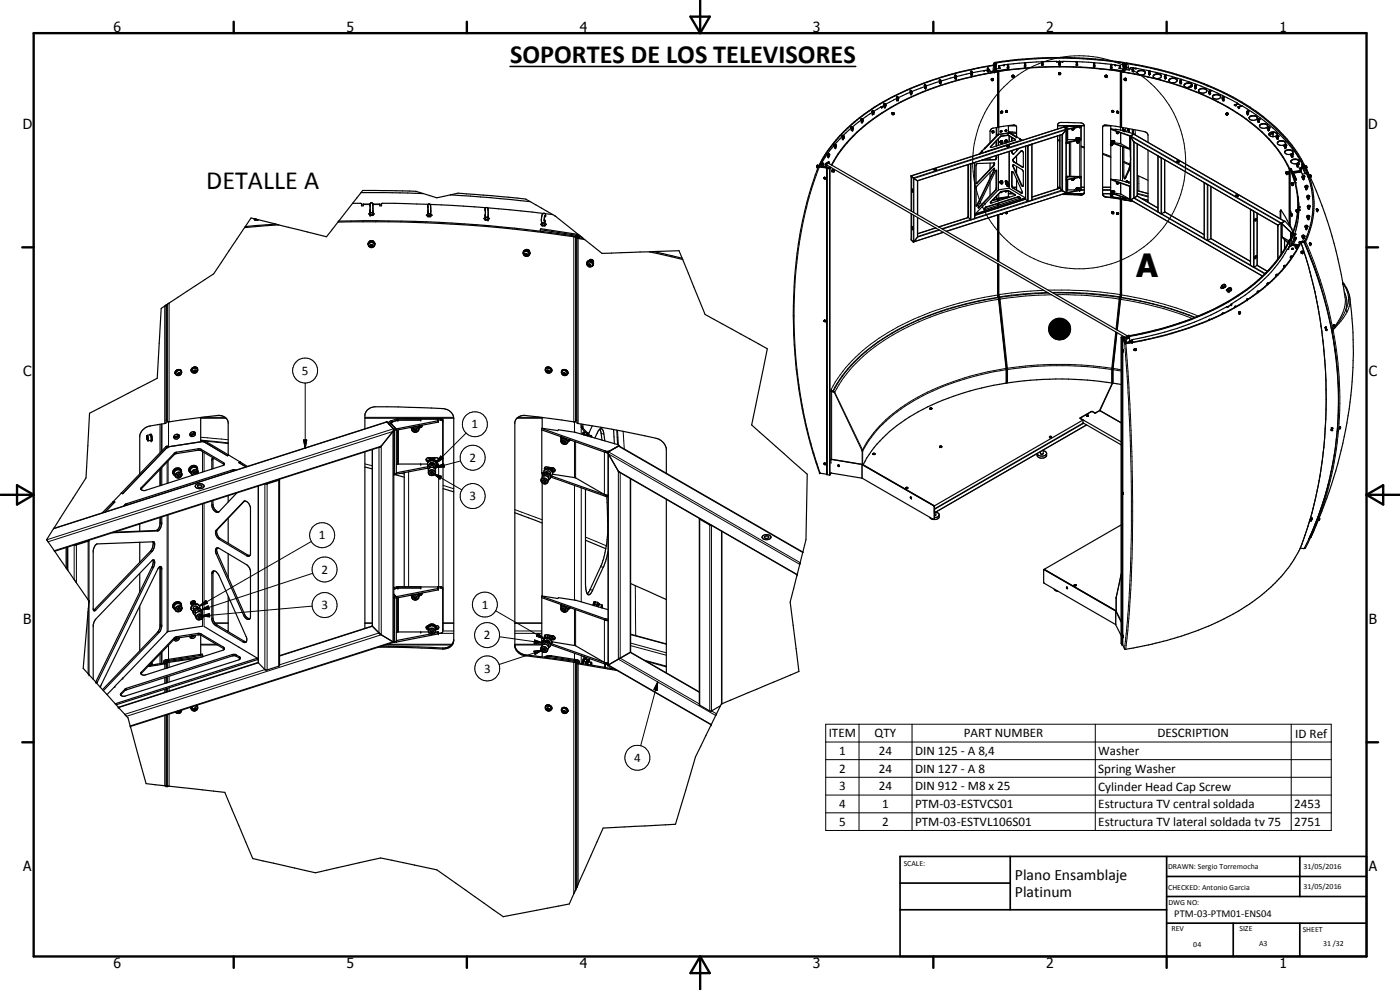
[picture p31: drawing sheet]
<svg xmlns="http://www.w3.org/2000/svg" width="420mm" height="297mm" viewBox="0 0 420 297" stroke-linecap="round" stroke-linejoin="round" font-family="sans-serif">
<defs><g id="words">
<text font-size="9.6" x="341" y="83">A</text>
<g font-size="7.9">
<text x="153.1" y="18.8">SOPORTES DE LOS TELEVISORES</text>
<text x="61.9" y="56.8">DETALLE A</text>
</g>
<g font-size="4.7">
<text x="304.6" y="263.9">Plano Ensamblaje</text>
<text x="304.6" y="269.3">Platinum</text>
</g>
<g font-size="4.2">
<text x="34" y="9.6">6</text>
<text x="104" y="9.6">5</text>
<text x="174" y="9.6">4</text>
<text x="244" y="9.6">3</text>
<text x="314" y="9.6">2</text>
<text x="384" y="9.6">1</text>
<text x="6.8" y="38.7">D</text>
<text x="410.6" y="38.7">D</text>
<text x="7" y="112.9">C</text>
<text x="410.8" y="112.9">C</text>
<text x="7" y="187.1">B</text>
<text x="410.8" y="187.1">B</text>
<text x="7" y="261.4">A</text>
<text x="410.8" y="261.4">A</text>
<text x="34" y="290.4">6</text>
<text x="104" y="290.4">5</text>
<text x="174" y="290.4">4</text>
<text x="244" y="290.4">3</text>
<text x="314" y="290.4">2</text>
<text x="384" y="290.4">1</text>
</g>
<g font-size="3.9">
<text x="90.6" y="112.4">5</text>
<text x="141.6" y="128.6">1</text>
<text x="140.9" y="138.6">2</text>
<text x="140.9" y="150.1">3</text>
<text x="95.7" y="161.8">1</text>
<text x="96.5" y="172.1">2</text>
<text x="96.5" y="182.8">3</text>
<text x="144.6" y="182.7">1</text>
<text x="145.2" y="191.8">2</text>
<text x="145.3" y="201.8">3</text>
<text x="248.7" y="221.2">ITEM</text>
<text x="262.5" y="221.2">QTY</text>
<text x="289.3" y="221.2">PART NUMBER</text>
<text x="347.3" y="221.2">DESCRIPTION</text>
<text x="388.7" y="221.3">ID Ref</text>
<text x="251.8" y="226.5">1</text>
<text x="263.8" y="226.6">24</text>
<text x="274.6" y="226.6">DIN 125 - A 8,4</text>
<text x="329.6" y="226.6">Washer</text>
<text x="190.3" y="228.6">4</text>
<text x="251.8" y="231.9">2</text>
<text x="263.8" y="231.9">24</text>
<text x="274.6" y="231.9">DIN 127 - A 8</text>
<text x="329.6" y="231.9">Spring Washer</text>
<text x="251.8" y="237.2">3</text>
<text x="263.8" y="237.2">24</text>
<text x="274.6" y="237.2">DIN 912 - M8 x 25</text>
<text x="329.6" y="237.2">Cylinder Head Cap Screw</text>
<text x="251.8" y="242.5">4</text>
<text x="264.7" y="242.5">1</text>
<text x="274.6" y="242.5">PTM-03-ESTVCS01</text>
<text x="329.6" y="242.6">Estructura TV central soldada</text>
<text x="388.4" y="242.5">2453</text>
<text x="251.8" y="247.8">5</text>
<text x="264.7" y="247.8">2</text>
<text x="274.6" y="247.8">PTM-03-ESTVL106S01</text>
<text x="329.6" y="247.9">Estructura TV lateral soldada tv 75</text>
<text x="388.4" y="247.8">2751</text>
</g>
<text font-size="3.1" x="352.4" y="275.2">PTM-03-PTM01-ENS04</text>
<g font-size="2.4">
<text x="271.2" y="259.7">SCALE:</text>
<text x="350.6" y="260.8">DRAWN: Sergio Torremocha</text>
<text x="391.2" y="260.6">31/05/2016</text>
<text x="350.6" y="267">CHECKED: Antonio Garcia</text>
<text x="391.2" y="266.7">31/05/2016</text>
<text x="350.6" y="271.4">DWG NO:</text>
<text x="351.6" y="279.3">REV</text>
<text x="372" y="279.4">SIZE</text>
<text x="391" y="279.6">SHEET</text>
<text x="358.1" y="284.1">04</text>
<text x="377.9" y="283.8">A3</text>
<text x="397.1" y="283.8">31 /32</text>
</g>
</g></defs>
<g fill="none" stroke="#000" stroke-width=".3">
<path d="M298.2 19.6l-.2 1.7M298.4 19.7l-.2 1.6M298.5 18.9l-.3 .1M298.6 19.7l-.2 .1M298.6 19.9l-.1 .1M298.7 19.5l-.2 .1M299.2 18.8l-.3 1.9M299.8 19.8v.1M299.8 19.9h.1M301.3 19.6l-1.5 .3M301.4 19.5v.1M317.3 18.5h.6"/>
<path d="M318.1 18.5h.7M334.6 19.5v.1M334.7 19.6l1.5 .2M336.8 18.8l.3 1.9M337.3 19.9h.2M337.4 19.2l.2 .1M337.8 19h-.3M338 19.3l.3 1.6M338.5 19.1l.3 1.9M265.4 31.7l-.8 .6M265.6 31.5v.1M268.1 34.3h.1"/>
<path d="M268.2 34.1v.2zM268.3 34l-.3 .1v.3M295.3 21.2v.1M295.4 21.2v.1M296.4 21.1l-1 .1M296.7 21h.3M297.8 24l.1-.1 .1 .2zM297.8 39.8h.1M297.8 39.3l.1 .5M297.8 39.5l.1 .3M297.9 39.4l-.1 .4M298.1 23.9l-.4-.1-.1 .3"/>
<path d="M298.4 21.3l.1 .3M298.6 20.6h.3M298.9 20.2h-.3M299 21.3h-.3M299 20.7l.3 .6M299.1 38.3v2.4M299.3 21.4v.1M299.4 21.6v16.6M299.5 21.3v16.6M299.6 21.4v16.6M299.7 20.1l.1 .1M299.8 38.1v2.2"/>
<path d="M299.8 21.4v16.7M300.1 20.4v.1M300.6 33.7l.2 .1zM300.8 33.7v.1M300.9 33.6l-.3-.1-.2 .3M302 33.5l.2 .1M302.1 33.4l-.1 .1M302.1 33.4l.1 .1M302.2 33.5v.1M302.3 33.4l-.3-.1-.2 .3M302.6 39.8h.1M302.6 39.5l2.5 .2"/>
<path d="M302.6 39.8l2.4 .2M302.7 37.7h2.1M302.7 39.8l.1 .1M303.1 39.8l2 .2M303.1 39.8l-.2 .1M303.9 23h.3zM304.1 22.9h.1M304.3 22.9l-.2-.2-.3 .3M317.4 37.7h8M317.7 22.1l.1-.1 .5 .1M317.9 22.1l.1 .3zM319.4 38.1l-45.9 14.7v10.6"/>
<path d="M319.7 38l.2 .1M319.8 38.2l-.2 .1M319.9 38.1h.1M320.2 38.7l-46.1 14.7v10.3M320.2 38.8l-.1 .1M320.2 37.8l.1 .1M320.3 37.9h.1M320.3 38.8v3.1M320.5 37.9h.1M320.5 37.8v.1M320.5 38.8v3.1M321.3 37.8h.1"/>
<path d="M321.6 38.7h.1M321.7 38.5l-.1 .2M322 38.5l-.3 .2M322 38.5a.27 .27 0 0 1 .1 .5 .27 .27 0 0 1-.4-.1v-.2M322 38.5l.3 .2M322.4 38.5v.1M324 38v.1M324.1 37.8h.1M324.2 37.8v.1M331.2 37.7h2.1M331.7 22.9l.2-.2 .3 .3M331.8 22.9l.2 .2z"/>
<path d="M331.8 22.9v.1M333.7 33.4l.3-.1 .2 .3M333.8 33.4l.2 .2-.2 .1zM335.1 39.7l.3-.2 .2 .5M335.1 33.6l.2-.2 .3 .4M335.2 39.6l.3 .1 .1 .3a.28 .28 0 0 1-.4 0 .28 .28 0 0 1 0-.4zM335.2 33.7l.3 .1zM335.9 20.4v.1M336.2 21.4v16.7M336.2 38.1v.9M336.3 39.9v3.2M336.3 20.1l-.1 .1"/>
<path d="M336.4 21.4v16.6M336.4 39.9v3.2M336.5 21.3v16.6M336.6 21.6v16.6M336.7 21.4v.1M336.9 38.5h.1M336.9 38.6v.6M336.9 38.7h.2M337 20.7l-.3 .6M337.1 21h.3M337.3 20.3l.2 .1M337.4 39.1h.1"/>
<path d="M337.4 23.8l.3-.1 .2 .3M337.5 23.9l.3 .1zM337.8 20.9l-.3 .7M338.7 39.2h.2M339.3 20.3l.6 .1M340.1 38.9l.1 1.3M340.2 20.4l.5 .1M340.6 38.9l.2 1.6M340.7 20.5v.1M340.8 20.6h.1M357.4 25.8v.3M357.5 25.8v.3"/>
<path d="M367.9 34.2l.2 .2zM368 34h.1M368.1 34v.1M368.1 34.1l.1 .4M371.4 31l1 .9M381.1 40v.4M382 39.9h.1M382 40v1M245.2 50v.1M245.4 49.6l-.2 .4M245.4 49.6h.1M245.8 49.9h.1"/>
<path d="M245.9 50.1a126.6 126.6 0 0 0-7.3 53.5 138.6 138.6 0 0 0 7 36.9l.6 1.5M246.5 49.2l-.3 .8M247 49.9v.1M247.3 53.4l.4 .1M247.4 53.4v.2M247.4 53.4h.1M247.4 53.6h.1M247.5 53.4v.2M247.7 53.5h.1M247.8 49.3l.1 .1M248 48.9l.1 .1M248.1 50.3h.1"/>
<path d="M248.1 50.1v.1M248.2 50.5v91.9M248.4 50.4v.1M248.5 48.6l.2 .1M248.9 50.3l-.5 .2M249 50.7v91.8M249.1 50.6v91.9M250.3 51h.1M250.3 51l-.1 .5M250.3 51.4h.1M250.4 51.1h.1M250.4 51.1l-.1 .3"/>
<path d="M250.4 51.4h-.1M290.6 49.4v15.9l-8.8 2.8M291.2 49.1v16.8l-8.6 2.7M291.4 49.1v16.8M292.5 48.8v16.8M293.1 55h.1M295.8 45.5v.1M295.9 45.5v.1M297.3 44v.1M298.1 60v.1M298.1 49.7l.1 .1M298.2 51.2h.2"/>
<path d="M298.6 47.9h.1M298.7 57l.2 .1M299 47.1l.1 .1M299 51.3h.1M299 56.3l.1 .1M299.1 58.8v1M299.3 59.7v.1M299.4 59.8h.1M299.4 59.9v.4M299.5 40.3l.1 .1M299.5 59.6v.6M299.6 40.4h.1"/>
<path d="M299.6 41.7v1.9M299.6 46.5v10.5M299.6 59.7v.5M299.7 40.3h.1M299.7 41.6v2M299.7 46.5v10.4M299.8 58.2v1.3M299.8 59.7v.5M300.3 40.9v.1M300.3 57.5v.2M300.3 42.8l.5-.2 .1 .3-.4 .2zM300.4 40.8v.1"/>
<path d="M300.4 57.4v.2M300.6 54.7l.3 .1-.2 .4-.3-.1zM300.9 42.7h-.4l-.1 .3M300.9 54.8l-.4-.1-.2 .3M301.9 54.3l.1 .2M302.1 42.4l-.3 .2 .2 .3M302.1 42.4h.1M302.1 42.4l-.3 .4M302.2 42.4l.1 .4M302.2 42.4l.2 .1M302.3 55.5v.4l.5-.2M302.4 40.5v.1"/>
<path d="M302.4 57.1v.2M302.4 55.4l.4 .1M302.5 55.4l-.3 .4M302.5 55.4l.3 .1M302.6 58.1h1.4M302.7 40.6v.1M302.7 57.2v.1M302.8 40.8v1.8M302.8 45.5v9.9M302.8 55.5v1M302.9 40.8v1.7M302.9 45.4v11.1"/>
<path d="M303.7 55.8h-.1M303.7 51.7h-.1M303.7 45.5l-.1 .1M303.7 41.4l-.1 .1M303.9 56.2h1.2M304.1 56.4h-.1M304.1 49.9l-.1 .1M304.1 47.8h-.1M304.4 48.6h-.1M304.7 41.8v.1M304.7 58.4v.1M305 56.9h.1"/>
<path d="M305.5 42.4v.1M305.5 59.1h.1M305.8 59.1v.1M306.1 59.2v.2M306.5 57.8l-.1 .1M306.6 45.2l-.1 .1M306.6 55.4l-.1 .1M306.9 50.1h-.1M307.8 43.9v15.9l-15.2 4.8M308.4 43.7v16.7l-15.8 5M308.6 43.7v16.7M309.7 43.3v16.8"/>
<path d="M317.4 56.2h.7M317.4 41.9l.7 .1M318.1 40.6v15.9l-8.4 2.7M318.7 40.4v16.7l-9 2.8M319.5 58.1h5.8M320.2 53.8h-.2M320.2 53.9l-.1 .1M320.2 57.8l-.1 .1M320.2 53h.1M320.2 42.7l-.1 .1M320.3 53h.1M320.3 53.9v3.1"/>
<path d="M320.5 53h.1M320.5 52.9v.1M320.5 53.9v3.1M320.7 42.7l.3 .1M321.3 42.6v10.3M321.7 53.8l.3-.2 .2 .3M321.7 53.6a.29 .29 0 0 0 .1 .5 .29 .29 0 0 0 .4-.2M322 53.6l.3 .2M322.4 53.6v.1M323.1 41.6v.1M323.2 56.8l.2-.2 .4 .3M323.2 42.5v.3l.2 .1 .4-.2"/>
<path d="M323.2 42.5h.5l.1 .2M323.2 56.7l-.1 .1M323.2 56.8h.4a.27 .27 0 0 1-.1 .4 .27 .27 0 0 1-.3-.2l-.1-.2M323.2 42.5v.1M323.2 42.5l.6 .2M323.4 41.5h.1M323.4 41.4v.1M323.8 41.6v.1M323.8 56.7v.1M324 42v.1M324 53.1v.1M324.1 41.4h.1"/>
<path d="M324.1 42v10.9M324.1 56.5v.1M324.2 52.9v.1M324.4 58.4v.1M324.4 56.9h1M324.4 56.2h1M324.4 43.8l1 .3M325.4 57.1h-1.4M330.9 56.9h2.4M330.9 57.1h2.4M330.9 58.1h2.5M330.9 56.2h2.4"/>
<path d="M330.9 46l2.5 .9M331.9 59.1h.1M333.3 43.3l.5-.1v.3l-.3 .1zM333.3 58.3l.5 .2M333.3 58.3l.1 .5h.3l.1-.3M333.4 58.4l.4 .1M333.6 43.2l.3 .4M333.7 43.2l-.4 .1M333.8 57.5h.1M334.1 42.3h-.1M334.1 57.4l-.1 .1M334.2 59.1v.1"/>
<path d="M334.3 42.5v.1M334.3 57.6v.1M335.1 54.7h.4l.1 .4M335.2 54.7l.3 .1 .1 .3a.28 .28 0 0 1-.4 0 .28 .28 0 0 1 0-.4zM336.2 59.7l-.1 29.3M336.2 43.8v10.3M336.2 58.9v.6M336.3 54.9v3.3M336.4 59.7l-.2 29.5M336.4 55v3.2M336.5 59.6v29.4M336.6 59.9l-.1 29.3"/>
<path d="M336.7 59.7v.1M336.9 44v10.3M336.9 59.1v.7M337.3 48.4l1.9 .8M337.4 59.5l.1 .1M337.7 53.2h.2M338.6 51.1l.3 .1M339 40.8v3.8M339 55.9v3.8M339 40.7v.1M339 44.7v.1M339 55.8v.1"/>
<path d="M339 59.8v.1M339.3 47.6h.1M339.3 40.8l45.3 26.1v9.3M340.2 40.3l45.3 26.1M340.4 42.7v16.7l7.1 4.1M341.3 43.2v15.6l6.2 3.6M341.3 58.2l3.2 .9M341.3 57.2l3.2 .9M341.3 58l3.2 .8M341.7 52.8l.1 4.5M342.5 59.5l2 .6M347.5 46.9v16.7"/>
<path d="M348.4 47.4v16.7M348.6 47.4v16.7l12.8 7.4M349.5 47.9v15.7l11.9 6.8M361.4 54.9v16.7M362.3 55.4v16.7M362.5 55.4v16.7l12.8 7.4M363.4 55.9v15.7l11.9 6.9M381 40v.5M385.9 51.7l.1 .3zM386 52h.1M386 51.6l.1 .5M386.9 50.6v16.7"/>
<path d="M387 50.7v12.7M387.1 50.8l.1 12.6M387.2 50.6v.1M387.4 50.7v.4M387.6 55v.3zM387.7 54.9l.1 .5M388.1 51.8h.1M388.2 52.1h.1M388.4 53.4h.1M388.5 54l.4 .9M389.1 53.8h.1M389.9 51.4l.1 .1"/>
<path d="M390 50.5v.1M390.3 51.1l-2.4 .4M390.4 50.5l.1 .1M390.4 50.9l.1 .2M390.6 51.6l-2.4 .3M390.8 49.4l.1 .4M390.9 50v.1M391.1 50.3l.9 1.8M391.3 49.9h.1M391.3 49.9l.1 .2M391.4 50v.1M391.5 49.7l.7 1.2"/>
<path d="M391.8 50.2l1.2 2.5M391.9 49.8l.2 .5M392.1 52.1l.4 .9M393.2 52.5h.1M393.2 52.5l.2 .5M393.4 53h.1M109 61.4h2.1M110.6 73.5a.88 .88 0 0 1 .9-.7 .88 .88 0 0 1 .8 .7M111.9 61.4h2.1M157.1 75.8a.91 .91 0 0 1 1.1-.3 .91 .91 0 0 1 .6 1M172.2 71v55.6M172.8 70.9v55.5"/>
<path d="M172.9 70.6v55.5M173.5 71.5v55.6M173.8 71v.3M173.9 70.6l-.1 .2M176.2 78.9a.92 .92 0 0 1 1.1-.2 .92 .92 0 0 1 .5 1M273.5 64.1v7.9M274.1 64.5v8.1M274.3 63.8v-10.2l45.6-14.7v19l-35.9 11.5M274.3 64.6v7.9l8.8-2.8M275.3 64.4v-10.2l43.6-13.9v16.9l-36 11.5M275.3 65.2v6l6.7-2.2M280.8 68.4l-5.4 1.7"/>
<path d="M281.7 68.9l-6.3 2.1M290.5 65l.1 .1M293.2 61.5l.1 .1M293.7 62.3h.1M295.4 62.5v.2M295.8 62.1v.2M295.9 62.1v.1M297.3 60.6v.1M299.4 79.1v9.5l.1 .7M299.4 61.1v.5M299.4 62.1v.3M299.4 64.5v13.8"/>
<path d="M299.5 61v.6M299.5 62.1v.3M299.5 64.5v13.9M299.5 79.2v9.7M299.6 79.2l.2 10M299.6 61v.6M299.6 62.1v.3M299.6 64.4v14M299.8 61v.5M299.8 62v.3M299.8 64.4v14.1M299.8 79.3l.1 9.7"/>
<path d="M300.4 64.2h.1M300.6 64.1l.2 .1M300.8 64.1h.1M300.8 64.1v.1M302 63.7l-.2 .3M302.1 63.8l.1 .3zM302.1 63.7l.2 .1M302.1 63.8l-.1 .1M333.7 63.8l.3-.1 .2 .3M333.7 63.9l.3 .1zM334 64h.1M335.1 64l.3-.1 .2 .3"/>
<path d="M335.2 64.1l.3 .1zM375.3 62.9v16.7M376.2 63.4v16.7M376.4 63.4v16.7l3.3 1.9M377.3 63.9v15.7l3 1.8M383.5 77.6v-10.1l-43.3-25v16.9l39.3 22.8M384.2 63.5h.2M384.4 76.4v-9.4l-45.1-26v19l39.6 22.8M384.7 67.1v.1M384.7 71v.2M384.8 67.3v3.8M385.5 71.9v2.8"/>
<path d="M387 63.8h.1M387 72.3l.1 1.7-.4 .8M387 63.8v-.3v3.8M387.1 63.8v3.7M387.2 63.4v.4M387.2 63.4h.1M387.2 72.1v1.9M387.3 72v.1M387.3 63.8h-.1M387.4 64.3v.2zM387.4 69.7v1.6M387.4 70.3v.9"/>
<path d="M387.4 69.8v.5M387.4 70.3h.1M387.4 70.7l.1 .1M387.4 64.4h.1M387.4 64.6h.1M387.5 70.3l.1 .1M387.5 70.2l.1 .3M387.5 70.5l.1 .3M387.5 73.6l2 .3M387.5 64.2h.1M387.6 70.9h.1M387.6 64.2v.5"/>
<path d="M387.6 70.6l-.1 .3M387.6 72v1.5M387.6 70.8l-.1 .1M387.6 68.7h.1M387.9 73.2h.1M388 73.4v.2M388.2 73.2l1.7 .2M388.3 71.8h.2M388.4 71.3v.1M388.5 71.2v.1M388.7 70.2v.1M388.9 70.3l-.4 .9"/>
<path d="M389 71.2v.2M389.1 62.9v.6M389.5 73.6v.1M389.5 74h.1M389.8 62v.1M389.9 62.1h.1M390.1 62.1v1M390.1 72.6h-.1M390.2 72.7v.2M390.4 72.8a144.2 144.2 0 0 1 2.9 82.5l-3.1 9.3M390.5 72.5l-.1 .1M390.9 75.4h.1"/>
<path d="M390.9 75.4v.5M391 75.5v.3M391 75.5l.1 .1M391 75.8h.1M391.1 75.6v.2M391.4 72.6l-.1 .2M391.4 72.6l2.8 6.7 2.2 6.7M391.5 72.7l-.1 .1M391.8 72.5l3.2 8.1a113.6 113.6 0 0 1 5 18.1M393.3 72.9v.5M393.4 73l.1 .3zM393.4 73.3h.1"/>
<path d="M395.3 62.7l.1 .4M395.4 62.8h.1M395.4 62.8l.1 .2M395.4 62.8v.1M395.5 62.9h.1M395.5 63h.1M395.5 62.9v.1M49.4 91.8v35.3M50 91.4v34.7M50.2 91.4v35M50.7 90.9v35.7M247.4 96.4h.2z"/>
<path d="M247.4 96.2l.3 .2M247.4 96.2h-.1M299.5 88.5a93.1 93.1 0 0 0-34.3 12.1 42.8 42.8 0 0 0-15.7 16.2M299.5 89.3l.2 .1M299.5 89.3l.2 .5M299.5 89.3a88.1 88.1 0 0 0-35.9 13.4 42.1 42.1 0 0 0-13.5 14.7M299.7 89.3a86.5 86.5 0 0 0-36.3 13.3 40.1 40.1 0 0 0-13.4 14.7M299.7 89.8l2.2 20.7M299.7 89.8a83.8 83.8 0 0 0-38.3 15.1 39.2 39.2 0 0 0-10.9 12.8M299.8 89.2l.1 .2M299.8 89.8h.1M299.8 89.8h-.1"/>
<path d="M299.9 89v.1M299.9 89.5v.2M299.9 89.7h.2M299.9 89.1l-.1 .1M299.9 89.1l.2 .6M299.9 89.7l2.3 20.8M300.1 89.7l2.2 20.8M313.3 87.1l-5.9 .4-7.8 .8M314.4 87.8l-7.3 .4-7.2 .9M314.6 87a119 119 0 0 1 21.6 1.4l.2-.1M314.7 87.9l-9.2 .7-5.5 .6-.1 .3M315.2 99.1v.1"/>
<path d="M315.3 98.4l-.1 .4M315.3 99.5l.1 .1M315.4 99.8l.1 .1M315.5 97.8l-.2 .4M315.5 88.4l-1.9 .1a95.4 95.4 0 0 0-13.5 1.2M315.7 97.4l-.1 .1M315.8 87.8a124.7 124.7 0 0 1 20.3 1.3M315.8 96.7l.1 .2M315.8 96.7l.3 .1M315.9 97.1l-.1 .1M316 87.9a97.4 97.4 0 0 1 20.2 1.5M316.1 96.7h-.3"/>
<path d="M316.2 96.8l-.2 .1M316.5 96.6h-.1M316.9 96.4h-.1M316.9 88.4a108.3 108.3 0 0 1 19 1.3M317.2 96.3h-.1M317.3 96.2h.2M317.3 97.8h.1M317.7 96.1h.1M318.1 96.1h.2M318.5 96.2l.6 .2M318.7 97.8h.1M319.3 96.4l.1 .1"/>
<path d="M319.7 96.7l.3 .2M319.9 96.7h.3M319.9 96.7v.1M320.2 97.2l.2 .3M320.2 96.7l-.1 .2M320.2 96.7v.1M320.5 97.7l.1 .1M320.7 99.5l-.2 .4M320.7 98.1v.1M320.7 98.8v.4M320.7 98.5v.1M334.8 99.6l-1.1 10.9"/>
<path d="M335 99.7l-1.2 10.8M335.2 99.8l-1.1 10.7M335.9 89.7h.2M335.9 89.7l-1 9.1M336.1 89.7l-1 9.2M336.1 89.1l-.2 .6M336.1 89.1h.1M336.1 89.5v.2M336.2 89.4l-.1 .1M336.2 89.1v.1M336.2 89.8h.1M336.2 89.2v.2"/>
<path d="M336.3 89.8l-1 9.3M336.3 89.8a96.4 96.4 0 0 1 21.5 5.7M336.5 89.3l-.2 .5M336.5 89.3a99.8 99.8 0 0 1 22 5.9M336.5 88.5h.1a102.2 102.2 0 0 1 23 6.3M336.5 88.4v.1M336.5 89.2v.1M336.5 89.2a101.9 101.9 0 0 1 22.1 6M369.5 91.3v.1M369.6 91.5l-1.1 .6M372.1 94h.1M372.1 93.8l.1 .2z"/>
<path d="M372.1 93.6l-.2 .2 .2 .3M399.7 99.2l1.2 7.7M400 98.8h-.3M400 98.7v.1M400 98.8l.1 .1M400 98.8l-.3 .4M400.1 99l-.4 .2M400.1 99a103.3 103.3 0 0 1-6.5 61.8M400.1 98.9v.1M400.3 97.5h.1M400.3 97.5v.4M400.3 97.9h.1"/>
<path d="M400.5 97.6v.2zM400.5 97.6h.1M403 85v.1M403 85.1h.1M403 85.3l.6 .2M403 85.1l.4 .2M403 85.1l.1 .2M403.2 85.3a7.1 7.1 0 0 1 .6 7.9M403.4 87.5a7.3 7.3 0 0 1 .4 5.7M403.7 89.3a12.4 12.4 0 0 1-3.2 8.7l-.5 .7M403.8 93.2l-2 3.4-1.8 2.2M403.8 93.2l.5 .4"/>
<path d="M404.3 93.6a24.5 24.5 0 0 1-4.2 5.4M405.1 89.3a6.9 6.9 0 0 1-.8 4.3M54.4 111.5a.91 .91 0 0 0-1.1-.2 .91 .91 0 0 0-.5 1M59.2 110.8a.91 .91 0 0 0-1.1-.3 .91 .91 0 0 0-.5 1M91.6 114.9v19.6M163.8 110.8a.89 .89 0 0 1 1.1-.3 .89 .89 0 0 1 .4 1M168.6 111.5a.88 .88 0 0 1 1.1-.2 .88 .88 0 0 1 .5 1M249.4 117.5l.2-.1v20.4M249.5 116.8l-.1 21.9M249.5 117h.1M249.5 116.8v.2M249.5 117l.4 .6"/>
<path d="M249.5 117l.5 .3M249.9 117.6h.2M250 117.3l-.1 .3M250 117.3l.1 .1M250.1 117.4l.4 .3M250.1 117.6l.3 .2M250.1 117.4v.2M250.4 117.8l8.2 17.3M250.5 117.7l8.4 17.3M250.5 117.7l-.1 .1M250.5 117.7h.1M301.9 110.5h.1"/>
<path d="M301.9 110.5l.1 4.5M301.9 110.5a85.7 85.7 0 0 0-23.5 7.1 41.2 41.2 0 0 0-19.5 17.4M302 110.9h.1M302 110.9a72.7 72.7 0 0 0-34 13.6 38 38 0 0 0-9.3 10.9M302 110.5h.1M302.2 110.5v4.4M302.2 110.5h.1M302.2 110.9a105.3 105.3 0 0 1 31.4 0M302.3 110.5l.1 4.4M302.3 110.5a104.5 104.5 0 0 1 31.4 0M315.6 100.2l.2 .3M315.9 100.7v.3l.2-.1"/>
<path d="M316 100.7l.3 .3M316.6 101.1l.1 .1M316.9 101.3l.6 .2M317.7 101.5h.2M318.2 101.5h.1M318.5 101.5h.2M318.9 101.4h-.1M319.2 101.3h.1M319.6 101l-.1 .1M320 100.7l-.2 .2M320.1 100.7l.1 .1M320.2 100.5l-.1 .1"/>
<path d="M320.2 100.8l-.1 .2-.2-.1M320.2 100.8h.1M320.4 100.2h.1M333.6 110.9v4M333.7 110.5h.1M333.7 110.5l-.1 .4M333.8 110.5v4.4M333.8 110.8l-.2 .1M334 110.9h.1M334 110.5h.1M334 110.9v4.1M334 110.9l2.5 .4"/>
<path d="M334.1 110.5l-.1 .4M334.1 110.5l2.4 .5M336.5 101.2v91.9M336.7 101.6v91.9M336.9 105h.1M336.9 101.6v91.9M336.9 105v.2M336.9 105.2h.1M337 104.9v.4M337 101.6v.1M337 105.3h.1M337.2 101.7v.2"/>
<path d="M337.5 103l1.4 21.3a519.8 519.8 0 0 1 .6 37.5l-.6 17.5-1.4 15.4M337.5 101.7h-.2M337.6 102.3h.2M337.9 103h.1M337.9 102.6h-.2M337.9 103.1l.6 8.3a561.5 561.5 0 0 1 .4 73l-1 10.4M337.9 101.3l.1 .1M338.1 101h.1M338.7 100.6l.1 .1M339.1 102.5l-.8 .5M339.3 102.5l.2 .2 .3-.2M339.6 102.4h.1"/>
<path d="M339.6 102.5h.1M339.6 102.4h-.2l.2 .1M339.7 102.4v.1M339.8 102.1l-1.9 .7M339.8 102v.1M340.7 104.8l.2 .1-.2 .2zM340.8 105v.1M340.9 104.7h-.3l-.1 .4M44.1 130.7h.1M44.1 130.7v1.1l.3 .4M44.1 130.7l.3 .4v1.1M44.2 130.6l.3 1.6"/>
<path d="M44.4 132.2h.1M44.5 132.2h.1M48.5 127.3v8M49.7 134.1l.5 .1M50.2 134.2h.1M50.2 138.6v6.5M50.3 133.8l.1 .3M50.4 134.1h.1M50.4 138.3v6.6M50.6 126.6v7.2M52.3 136v.4M52.9 135.7v.4"/>
<path d="M59.5 134.7v.4M60.2 132.2h.1M60.2 131.2l8.3 .8M60.2 132l7.9 .8M60.4 125.2h7.2M60.4 134.8v.5M60.6 132.2l.2 .3M60.8 135.4v6.2M61.2 135.8v5.7M61.6 132.4l-.4 .2M61.7 132.4l6.8 .7M63.9 137.8l-.3 .2"/>
<path d="M67.1 138.8v.4M91.1 132h1l-.5 2.5zM109.5 125.2h26.6M109.5 139.2l2.2 .5M111.8 134.9v53l-27.9 8.9M113.7 134.2v55.7l-29.8 9.6M116.2 126.6l-100.2 32.1M117.3 126.3l.4 .3M117.4 127.1l-.6 .2M117.7 126.6h.1M118.1 128.7l-104.1 33.3M118.8 128.6l-.6 .1"/>
<path d="M118.9 129l-.5 .2M118.9 125.7l.4 .4M119.3 126.1h.1M119.3 129v10.3M119.6 126h.1M119.6 125.6v.4M119.6 128.9v10.3M122.6 125.5v.1M123.9 128.1l-.4 .7M124.9 127.9l.6 .3 .2 .6M125.9 128v.4M128.6 138.2v.3"/>
<path d="M129.6 137.8v.3M131 138.2v.4M131.5 126.2v.5M131.5 139.4v.4M131.6 125.5v.1M131.6 137.7v.1M131.6 139.6v36.4M132.2 125.6v.4M132.3 136.8l.7 .7-2.1 1.4zM138.2 138.3l-7.4 2M139.9 129.9l-9 9M155.4 125.2h7.2"/>
<path d="M168.3 132a1.12 1.12 0 0 1 1.4-.4 1.12 1.12 0 0 1 .6 1.2M168.6 131.8a.96 .96 0 0 1 1.2 .1 .96 .96 0 0 1 .2 1.2 .94 .94 0 0 1-1.2 0 .94 .94 0 0 1-.2-1.3zM172.4 126.6v3.1M172.4 132.5v10.8M172.8 132.6v10.8M174.4 127.8l.5 .1M174.4 128.2v2M174.5 128.5l.5 .1M176.2 130h.3M180.4 130.1l.8 .1M181.4 135.6v12.8M181.6 135.3v.4"/>
<path d="M182.6 135.6l57.5 33.2M185.3 129.1l.3 4.4M185.6 133.9l55.3 31.9M187 129.5l.4 5.2M247.4 139.2l.2 .1zM247.4 139.1l.3 .1M247.4 139.1h-.1M247.4 139.1h.1M249.5 137.8h.1M258.6 135.1l.1 8.4M258.7 139.3v.1M258.9 135v4.4"/>
<path d="M258.9 135l-.3 .1M324.2 125.3v.3M325 126.9h.1M325.2 127l-44.8 25.8M326.1 127.5l-45.7 26.3M327.5 123.5v.1M327.9 123.5v.1M402.2 128l-.1 .5M402.2 128h.1M402.3 128.1l-.1 .3 .1-.2M402.3 128.1v.1M37.5 151.4v.3"/>
<path d="M37.9 151.2v.4M42.4 146.3v.4M46.9 159.2l.4 .1M48.1 156.7l.4 .2M50.2 154.6v35M50.4 154.5v35M52.9 142.2a.84 .84 0 0 1 1.1-.5 .84 .84 0 0 1 .5 1 .84 .84 0 0 1-1 .6 .68 .68 0 0 1-.7-.3 .68 .68 0 0 1 .1-.8zM54.6 142a1.11 1.11 0 0 0-1.4-.3 1.11 1.11 0 0 0-.6 1.3M59.2 142.2a.69 .69 0 0 0 0-.9 .69 .69 0 0 0-.8-.2 .81 .81 0 0 0-.8 .5 .81 .81 0 0 0 .2 .9h.2M59.4 141.3a1.12 1.12 0 0 0-1.4-.3 1.12 1.12 0 0 0-.6 1.2M60.8 151.2v33.2M61.2 151v37"/>
<path d="M63.9 151.3l-.3 .3M65.2 158.9l-.4 .2M69.7 141v.4M73.4 150.4l-.3 .1M77.5 145.8v53.1l-41.9 13.4M79.5 145.2v55.7l-42 13.4M80.2 145.2v55.8M83.6 144.1v55.8M118.9 142l-.5 .2M120.4 142l.9 .2M122.6 141.6v34.4M128.6 141.8a1.1 1.1 0 0 1 1-.9 1.1 1.1 0 0 1 1.1 .9"/>
<path d="M128.8 141.5a.86 .86 0 0 1 1.4-.3 .86 .86 0 0 1-.2 1.4 .86 .86 0 0 1-1-.1 .86 .86 0 0 1-.2-1zM130.1 142.1l2.4 .8-.5 .9zM130.1 142.1l8.5 4.9M130.8 140.3l2.3-1.2 .3 1zM133 145.6l3.2 1M154.5 152.9l8.2 3.1M162.4 143.8a1.14 1.14 0 0 1 1.3-.3 1.14 1.14 0 0 1 .7 1.2M162.5 143.8a.92 .92 0 0 1 1.3-.1 .92 .92 0 0 1 .1 1.3 .97 .97 0 0 1-1.1-.1 .97 .97 0 0 1-.3-1.1zM165 140.7v.1M166 141.2l-.1 .4M172.4 145.7v34.3M174.4 146.3v34.3"/>
<path d="M181.6 148.5v.4M182.4 158.2h.1M186.1 141.9v55.6l23.8 13.7M189.1 143.6v52.1l20.8 12M210 155.8v55.8M213 157.5v55.8M213.5 157.6v55.7l1.5 .9M216.5 159.4v51.8M280.3 151.8h.1M280.4 151.9h.1M280.4 155.7h.1M336.9 147.9v.2"/>
<path d="M337 147.8v.3M337 148.1h.1M337 148.1v.1M394.3 159.3l-.7 1.5M395.9 155.6h.1M395.9 155.6l-.1 .2M395.9 155.8h.1M395.9 155.5h.1M395.9 155.5v.1M396 155.6h.1M396 155.6l-.1 .2M396 155.6v.1"/>
<path d="M398.7 144.9l-1.7 6.1-3.8 9.8M14.4 162.6l103.5-33.1v63.1l-78.8 25.2M16.3 165.2l98.1-31.3v56.6l-76.4 24.4M20.4 164.1v7M22.3 163.5v10.4M22.9 163.5v11.4M26.4 162.4v17.6M45.2 165.4l.4 .1M45.6 170.2l.4 .1M48.1 170.6l.4 .1M63.9 172l-.3 .1M65.2 165.9l-.4 .2"/>
<path d="M66.2 161.6l-.4 .2M74.4 166.5l-.4 .3M93.4 162.5l-33.6 19.4M93.9 172l-33.6 11M118.8 178.9l-.6 .2M118.9 179.3l-.5 .2M118.9 176.1l.4 .3M119.3 176.4h.1M119.3 179.4v10.3M119.6 176.4h.1M119.6 176v.4M119.6 179.3v10.3"/>
<path d="M123.8 178.8a.9 .9 0 0 1 1.3-.4 .9 .9 0 0 1 .2 1.4 .91 .91 0 0 1-1.2 .1 .91 .91 0 0 1-.3-1.1zM123.9 178.5l-.4 .6M124.9 178.3l.6 .3 .2 .5M125.9 178.4v.3M131.5 176.6v.4M132.2 176v.4M175.7 161.2l6.2 2.5M177.1 176.9l.8 .1M180.2 170.1l.8 .1M190.7 175.7l.1 15M239.3 172.4l-53.7-31v56.4l29.2 16.9M240 169.3l-57.4-33.1v63.3l30.9 17.9"/>
<path d="M313.4 170.9h-.1M335 179.2l-.2 4.2M335 179.1v.1M336.5 172.3l-1.5 6.9M392.9 161.5l-.1 .2M393.2 160.8h.1M393.2 160.8l.3 .1M393.2 160.8v.1M393.5 161h.1M393.5 161l-.2 .3M393.5 161h-.4M393.6 160.8h.1"/>
<path d="M393.6 160.8h-.4M26.4 183.4v18.7M28.3 182.9l.4 .1M45 199.6l.1 .3M47.3 189.7l.4 .1M48.1 187.5l.4 .1M48.5 195.7v3.4M49.2 198.6v.3M49.3 198.9h.1M49.4 199.2v1.5M50 198.2v2.3M50.2 198.5v1.9"/>
<path d="M50.6 193.5v4.3M50.7 198.7v1.5M52.3 191.3v.5M52.9 182.3a.86 .86 0 0 1 1.1-.4 .86 .86 0 0 1 .5 1 .86 .86 0 0 1-1 .6 .7 .7 0 0 1-.7-.4 .7 .7 0 0 1 .1-.8zM52.9 191.1v.4M54.6 182.2a1.11 1.11 0 0 0-1.4-.3 1.11 1.11 0 0 0-.6 1.2M57.9 180.7l.2 .6M58 181l.1 .3M58.1 181.1v.2M59.3 184.7a.84 .84 0 0 1 .9-.3 .84 .84 0 0 1 .6 .9 .85 .85 0 0 1-1 .7 .85 .85 0 0 1-.7-1.1zM59.5 190v.5M59.8 181.9l2-1.7 .5 .8z"/>
<path d="M60.2 193.3h4.6M60.3 183l2.2-1.2 .3 .9zM60.4 184.8l2.5-.7v1zM60.4 190.2v.4M60.8 185.5v2.4M60.9 184.6a1.1 1.1 0 0 0-1.4-.3 1.1 1.1 0 0 0-.6 1.2M63.9 185.5l-.3 .2M64.5 187h4M65.1 187.5l-.4 .2M67.1 194.2v.4M68.1 189.3h.4M69.7 196.4v.4"/>
<path d="M70.9 196.5v.4M71.9 197.1v.4M73.3 192.4l-.4 .2M73.4 184.4l-.3 .2M93.7 181.9l-33.3 2.9M109.5 187h2.2M116.4 193.3h19.3M118.9 192.4l-.5 .2M128.6 189.4a1.09 1.09 0 0 1 1-1 1.09 1.09 0 0 1 1.1 1M128.8 189a.87 .87 0 0 1 1.4-.3 .87 .87 0 0 1-.2 1.4l-.7 .1-.4-.3-.2-.5zM131 188.6v.3M131.5 189.8v.4"/>
<path d="M131.6 190h4.6M131.6 188v.2M132.8 194.4v.3M132.9 189.3h3.3M133 187h3.2M148.7 183.3l14.7 8.4M149.9 191.1l12.9 1.8M154.5 189.3h8.1M154.5 190h8.1M154.5 193.3h8.2M154.5 187h8.1M157.8 196.5v.3"/>
<path d="M160.2 195.4l2.6-.3-2.2 1.2zM160.4 192l2.4 .9-2.5 .1zM161.5 190l1.9 1.7-2.4-.8zM162.3 194.4a1.12 1.12 0 0 1 1.4-.3 1.12 1.12 0 0 1 .6 1.2M162.6 194.3a.92 .92 0 0 1 1.2 0 .92 .92 0 0 1 .1 1.3 .93 .93 0 0 1-1.2-.2 .93 .93 0 0 1-.1-1.1zM162.8 195.1l-13 4.3M164.3 191.3l-.1 .1M165 191l-.1 .4v-.1M165.5 196.8l-.1 .2M166 191.6l-.1 .3M168.3 182.3a1.13 1.13 0 0 1 1.4-.3 1.13 1.13 0 0 1 .6 1.2M168.6 182.2a.92 .92 0 0 1 1.3 .1 .92 .92 0 0 1 0 1.2 .93 .93 0 0 1-1.2-.2 .93 .93 0 0 1-.1-1.1z"/>
<path d="M172.2 198.7v69.5M172.4 182.8v10.9M172.4 196v1.8M172.8 182.9v10.9M172.8 198.5v68.3M172.9 198.2v68.3M173.5 199.2v66M173.8 198.6v.3M174.4 196.7v2.4M176.2 198l.3 .1M181.4 186v12.8M181.6 185.7v.4"/>
<path d="M181.6 198.8v.5M189.3 193.7l10.7 2.9M189.3 193l10.7 2.9M189.3 190.4l10.7 2.9M193.3 198.1l6.7 1.8M334.8 183.3v4.2M334.9 183.3h-.1M336.9 190.8v.1M336.9 190.9h.1M337 190.7v.3M337 191h.1M28.7 204.6l.5 .2"/>
<path d="M36.3 208.1v.3M37.5 206.8v.4M37.9 206.5v.5M42.4 201.7v.4M49.4 203.3v1.8M49.4 206.8v1M49.4 214.7v21.1M50 203.1v1.8M50 206.6v1M50 214.5v21.3M50.2 203.1v1.8M50.2 206.5v1"/>
<path d="M50.2 214.5v21.3M50.7 202.9v1.7M50.7 206.4v.9M50.7 214.3v21.6M52.8 213.6v.1M54 213.2l.1 .4-.3 .3-.4-.1-.1-.3M58.1 212l-.4 .2-.1 .7M58.2 212.6l.7-.1a.42 .42 0 0 1-.2 .6 .42 .42 0 0 1-.6-.4zM58.5 211.8h.3l.4 .4M163.8 212.2a.88 .88 0 0 1 1-.3 .88 .88 0 0 1 .5 1M168.6 212.9a.89 .89 0 0 1 1.1-.2 .89 .89 0 0 1 .5 1M197.4 204.6l-.2 2.6-1-.3z"/>
<path d="M197.4 204.6l-5.1 19.2M247.8 217.3h151.7v31.9h-151.7zM257.8 217.3v31.9M273.7 217.3v31.9M328.7 217.3v31.9M387.5 217.3v31.9M247.8 222.6h151.7M247.8 227.9h151.7M247.8 233.2h151.7M247.8 238.5h151.7M247.8 243.9h151.7"/>
<circle cx="323.9" cy="48.7" r="32"/>
<circle cx="111.5" cy="73.7" r=".41"/>
<circle cx="157.8" cy="76.4" r=".41"/>
<circle cx="176.8" cy="79.5" r=".42"/>
<circle cx="53.7" cy="112.2" r=".4"/>
<circle cx="58.5" cy="111.4" r=".42"/>
<circle cx="91.6" cy="111.2" r="3.7"/>
<circle cx="164.4" cy="111.4" r=".41"/>
<circle cx="169.3" cy="112.2" r=".42"/>
<circle cx="124.6" cy="128.8" r=".86"/>
<circle cx="141.9" cy="137.3" r="3.8"/>
<circle cx="142.5" cy="127.3" r="3.8"/>
<circle cx="141.9" cy="148.8" r="3.7"/>
<circle cx="96.7" cy="160.6" r="3.8"/>
<circle cx="97.4" cy="170.9" r="3.7"/>
<circle cx="97.4" cy="181.5" r="3.8"/>
<circle cx="145.5" cy="181.4" r="3.8"/>
<circle cx="146.2" cy="190.5" r="3.7"/>
<circle cx="146.2" cy="200.6" r="3.7"/>
<circle cx="164.5" cy="212.7" r=".42"/>
<circle cx="169.2" cy="213.5" r=".41"/>
<circle cx="191.3" cy="227.4" r="3.8"/>
</g>
<g fill="#000">
<circle cx="298.2" cy="19" r=".18"/>
<circle cx="298.9" cy="19" r=".18"/>
<circle cx="299.8" cy="19.7" r=".18"/>
<circle cx="301.3" cy="19.6" r=".18"/>
<circle cx="307.5" cy="19.9" r=".18"/>
<circle cx="307.5" cy="19.5" r=".18"/>
<circle cx="307.5" cy="19.7" r=".18"/>
<circle cx="307.5" cy="18.8" r=".18"/>
<circle cx="307.8" cy="19.9" r=".18"/>
<circle cx="307.8" cy="19.8" r=".18"/>
<circle cx="307.8" cy="19.7" r=".18"/>
<circle cx="312.7" cy="19.2" r=".18"/>
<circle cx="317.9" cy="19.1" r=".18"/>
<circle cx="317.9" cy="19.2" r=".18"/>
<circle cx="317.9" cy="18.5" r=".18"/>
<circle cx="318.1" cy="19.2" r=".18"/>
<circle cx="318.9" cy="18.5" r=".18"/>
<circle cx="323" cy="18.6" r=".18"/>
<circle cx="323.1" cy="19.6" r=".18"/>
<circle cx="323.1" cy="19.3" r=".18"/>
<circle cx="323.1" cy="19.2" r=".18"/>
<circle cx="323.3" cy="18.5" r=".18"/>
<circle cx="323.3" cy="19.3" r=".18"/>
<circle cx="328.2" cy="19.9" r=".18"/>
<circle cx="328.2" cy="19.8" r=".18"/>
<circle cx="328.2" cy="19.6" r=".18"/>
<circle cx="328.2" cy="18.9" r=".18"/>
<circle cx="328.2" cy="19.4" r=".18"/>
<circle cx="328.2" cy="19.5" r=".18"/>
<circle cx="328.2" cy="19.7" r=".18"/>
<circle cx="328.5" cy="19.7" r=".18"/>
<circle cx="328.5" cy="19.6" r=".18"/>
<circle cx="328.5" cy="19.9" r=".18"/>
<circle cx="328.5" cy="18.9" r=".18"/>
<circle cx="333.4" cy="19.3" r=".18"/>
<circle cx="334.7" cy="19.6" r=".18"/>
<circle cx="337.1" cy="19" r=".18"/>
<circle cx="337.8" cy="19" r=".18"/>
<circle cx="255.6" cy="38.7" r=".18"/>
<circle cx="255.6" cy="38.3" r=".18"/>
<circle cx="255.7" cy="38.5" r=".18"/>
<circle cx="255.8" cy="39.1" r=".18"/>
<circle cx="255.9" cy="38.5" r=".18"/>
<circle cx="255.9" cy="39" r=".18"/>
<circle cx="258.3" cy="35.9" r=".18"/>
<circle cx="258.5" cy="36.6" r=".18"/>
<circle cx="258.6" cy="35.8" r=".18"/>
<circle cx="258.6" cy="36.3" r=".18"/>
<circle cx="258.8" cy="36.7" r=".18"/>
<circle cx="258.8" cy="36.1" r=".18"/>
<circle cx="261.8" cy="34.3" r=".18"/>
<circle cx="261.9" cy="34" r=".18"/>
<circle cx="262.1" cy="33.8" r=".18"/>
<circle cx="264.6" cy="32.3" r=".18"/>
<circle cx="265.4" cy="32.1" r=".18"/>
<circle cx="265.5" cy="31.3" r=".18"/>
<circle cx="265.6" cy="31.5" r=".18"/>
<circle cx="265.6" cy="32.2" r=".18"/>
<circle cx="267.8" cy="33.8" r=".18"/>
<circle cx="268" cy="33.9" r=".18"/>
<circle cx="268.1" cy="33.9" r=".18"/>
<circle cx="269.2" cy="30.1" r=".18"/>
<circle cx="269.3" cy="29.3" r=".18"/>
<circle cx="269.4" cy="29.6" r=".18"/>
<circle cx="269.6" cy="30" r=".18"/>
<circle cx="273.2" cy="27.2" r=".18"/>
<circle cx="273.3" cy="28.2" r=".18"/>
<circle cx="273.3" cy="27.3" r=".18"/>
<circle cx="273.5" cy="27.7" r=".18"/>
<circle cx="273.5" cy="28.2" r=".18"/>
<circle cx="277.7" cy="26" r=".18"/>
<circle cx="277.8" cy="26.5" r=".18"/>
<circle cx="282.2" cy="25" r=".18"/>
<circle cx="282.2" cy="24.5" r=".18"/>
<circle cx="282.4" cy="24.9" r=".18"/>
<circle cx="287.1" cy="23.5" r=".18"/>
<circle cx="291.4" cy="22.4" r=".18"/>
<circle cx="291.5" cy="22" r=".18"/>
<circle cx="291.7" cy="22.5" r=".18"/>
<circle cx="296.4" cy="21.1" r=".18"/>
<circle cx="296.6" cy="21.5" r=".18"/>
<circle cx="297.8" cy="23.5" r=".18"/>
<circle cx="297.8" cy="39.7" r=".18"/>
<circle cx="297.9" cy="23.6" r=".18"/>
<circle cx="298.1" cy="23.9" r=".18"/>
<circle cx="298.4" cy="21.6" r=".18"/>
<circle cx="299.6" cy="21.4" r=".18"/>
<circle cx="299.6" cy="38" r=".18"/>
<circle cx="300.4" cy="33.8" r=".18"/>
<circle cx="300.6" cy="33.4" r=".18"/>
<circle cx="302.3" cy="33.3" r=".18"/>
<circle cx="302.4" cy="20.2" r=".18"/>
<circle cx="302.6" cy="20.2" r=".18"/>
<circle cx="302.6" cy="20.4" r=".18"/>
<circle cx="302.7" cy="20.1" r=".18"/>
<circle cx="303.8" cy="23" r=".18"/>
<circle cx="303.8" cy="22.6" r=".18"/>
<circle cx="304.1" cy="22.6" r=".18"/>
<circle cx="304.3" cy="22.9" r=".18"/>
<circle cx="317.7" cy="22.1" r=".18"/>
<circle cx="317.8" cy="21.8" r=".18"/>
<circle cx="318.2" cy="21.8" r=".18"/>
<circle cx="318.3" cy="22.1" r=".18"/>
<circle cx="319.8" cy="38.2" r=".18"/>
<circle cx="320.2" cy="38.7" r=".18"/>
<circle cx="322.4" cy="37.9" r=".18"/>
<circle cx="324" cy="37.9" r=".18"/>
<circle cx="324" cy="38.1" r=".18"/>
<circle cx="324" cy="38" r=".18"/>
<circle cx="331.7" cy="22.9" r=".18"/>
<circle cx="331.9" cy="22.6" r=".18"/>
<circle cx="332.2" cy="22.6" r=".18"/>
<circle cx="332.2" cy="23" r=".18"/>
<circle cx="332.2" cy="22.7" r=".18"/>
<circle cx="333.3" cy="20.1" r=".18"/>
<circle cx="333.4" cy="20.2" r=".18"/>
<circle cx="333.4" cy="20.4" r=".18"/>
<circle cx="333.6" cy="20.2" r=".18"/>
<circle cx="333.6" cy="20.4" r=".18"/>
<circle cx="335.4" cy="33.4" r=".18"/>
<circle cx="335.6" cy="33.8" r=".18"/>
<circle cx="336.4" cy="38" r=".18"/>
<circle cx="336.4" cy="21.4" r=".18"/>
<circle cx="337.1" cy="39.2" r=".18"/>
<circle cx="337.2" cy="39" r=".18"/>
<circle cx="337.4" cy="39.2" r=".18"/>
<circle cx="337.5" cy="39.3" r=".18"/>
<circle cx="337.5" cy="39.1" r=".18"/>
<circle cx="337.6" cy="23.9" r=".18"/>
<circle cx="337.7" cy="23.5" r=".18"/>
<circle cx="337.7" cy="23.7" r=".18"/>
<circle cx="337.9" cy="24" r=".18"/>
<circle cx="338" cy="23.7" r=".18"/>
<circle cx="338" cy="23.6" r=".18"/>
<circle cx="340.1" cy="21.4" r=".18"/>
<circle cx="340.1" cy="21" r=".18"/>
<circle cx="340.2" cy="21" r=".18"/>
<circle cx="340.2" cy="20.6" r=".18"/>
<circle cx="340.3" cy="21.3" r=".18"/>
<circle cx="340.9" cy="20.5" r=".18"/>
<circle cx="345" cy="22.4" r=".18"/>
<circle cx="345" cy="21.9" r=".18"/>
<circle cx="345" cy="21.5" r=".18"/>
<circle cx="349.7" cy="23.6" r=".18"/>
<circle cx="349.8" cy="23.2" r=".18"/>
<circle cx="354.1" cy="24.9" r=".18"/>
<circle cx="354.4" cy="24.9" r=".18"/>
<circle cx="354.5" cy="24" r=".18"/>
<circle cx="354.6" cy="24.9" r=".18"/>
<circle cx="358.6" cy="26.4" r=".18"/>
<circle cx="358.8" cy="26.5" r=".18"/>
<circle cx="358.9" cy="25.7" r=".18"/>
<circle cx="358.9" cy="26.1" r=".18"/>
<circle cx="363" cy="27.7" r=".18"/>
<circle cx="363" cy="28.2" r=".18"/>
<circle cx="363.2" cy="27.3" r=".18"/>
<circle cx="367.1" cy="30.1" r=".18"/>
<circle cx="367.2" cy="29.7" r=".18"/>
<circle cx="367.3" cy="30.1" r=".18"/>
<circle cx="368.2" cy="34" r=".18"/>
<circle cx="368.4" cy="33.9" r=".18"/>
<circle cx="370.9" cy="31.6" r=".18"/>
<circle cx="371.4" cy="31" r=".18"/>
<circle cx="371.7" cy="32.3" r=".18"/>
<circle cx="372" cy="32.3" r=".18"/>
<circle cx="374.3" cy="33.8" r=".18"/>
<circle cx="374.4" cy="34.3" r=".18"/>
<circle cx="374.5" cy="33.8" r=".18"/>
<circle cx="374.6" cy="33.4" r=".18"/>
<circle cx="374.6" cy="34" r=".18"/>
<circle cx="377.6" cy="36.1" r=".18"/>
<circle cx="377.9" cy="36.3" r=".18"/>
<circle cx="377.9" cy="35.8" r=".18"/>
<circle cx="377.9" cy="35.9" r=".18"/>
<circle cx="380.6" cy="38.5" r=".18"/>
<circle cx="380.6" cy="39.1" r=".18"/>
<circle cx="380.8" cy="38.8" r=".18"/>
<circle cx="380.9" cy="38.3" r=".18"/>
<circle cx="382" cy="39.9" r=".18"/>
<circle cx="245.2" cy="50.1" r=".18"/>
<circle cx="245.3" cy="50.2" r=".18"/>
<circle cx="245.5" cy="49.8" r=".18"/>
<circle cx="245.6" cy="49.7" r=".18"/>
<circle cx="245.8" cy="49.9" r=".18"/>
<circle cx="246.7" cy="49.9" r=".18"/>
<circle cx="246.7" cy="49.6" r=".18"/>
<circle cx="246.7" cy="49.1" r=".18"/>
<circle cx="246.9" cy="50" r=".18"/>
<circle cx="247" cy="49.4" r=".18"/>
<circle cx="247.1" cy="49.8" r=".18"/>
<circle cx="247.3" cy="53.3" r=".18"/>
<circle cx="247.4" cy="53.5" r=".18"/>
<circle cx="247.5" cy="53.3" r=".18"/>
<circle cx="247.6" cy="53.3" r=".18"/>
<circle cx="247.7" cy="53.5" r=".18"/>
<circle cx="248.4" cy="46.8" r=".18"/>
<circle cx="248.6" cy="47.1" r=".18"/>
<circle cx="249.7" cy="51.3" r=".18"/>
<circle cx="249.8" cy="51.4" r=".18"/>
<circle cx="249.8" cy="51" r=".18"/>
<circle cx="250.1" cy="50.9" r=".18"/>
<circle cx="250.1" cy="51" r=".18"/>
<circle cx="250.2" cy="43.6" r=".18"/>
<circle cx="250.2" cy="51" r=".18"/>
<circle cx="250.3" cy="51" r=".18"/>
<circle cx="250.4" cy="51.2" r=".18"/>
<circle cx="250.4" cy="51.1" r=".18"/>
<circle cx="250.4" cy="43.6" r=".18"/>
<circle cx="250.5" cy="44" r=".18"/>
<circle cx="250.7" cy="44.4" r=".18"/>
<circle cx="250.9" cy="44.2" r=".18"/>
<circle cx="252.8" cy="41.7" r=".18"/>
<circle cx="252.8" cy="40.9" r=".18"/>
<circle cx="252.9" cy="41.3" r=".18"/>
<circle cx="253.1" cy="41.7" r=".18"/>
<circle cx="273.5" cy="52.7" r=".18"/>
<circle cx="273.6" cy="56.7" r=".18"/>
<circle cx="273.9" cy="57.4" r=".18"/>
<circle cx="294.8" cy="45.3" r=".18"/>
<circle cx="294.9" cy="45.3" r=".18"/>
<circle cx="295.5" cy="44.5" r=".18"/>
<circle cx="299.4" cy="59.8" r=".18"/>
<circle cx="299.6" cy="59.7" r=".18"/>
<circle cx="300.5" cy="54.4" r=".18"/>
<circle cx="300.7" cy="42.8" r=".18"/>
<circle cx="302" cy="54.9" r=".18"/>
<circle cx="302" cy="42.1" r=".18"/>
<circle cx="302.3" cy="54.7" r=".18"/>
<circle cx="305.1" cy="41.1" r=".18"/>
<circle cx="306.1" cy="41.7" r=".18"/>
<circle cx="320" cy="53.8" r=".18"/>
<circle cx="320" cy="42.8" r=".18"/>
<circle cx="320" cy="57.9" r=".18"/>
<circle cx="320.1" cy="57.9" r=".18"/>
<circle cx="320.2" cy="53.8" r=".18"/>
<circle cx="320.2" cy="42.8" r=".18"/>
<circle cx="322.4" cy="53.5" r=".18"/>
<circle cx="322.4" cy="57" r=".18"/>
<circle cx="322.4" cy="41.9" r=".18"/>
<circle cx="322.4" cy="53" r=".18"/>
<circle cx="323.2" cy="41.9" r=".18"/>
<circle cx="323.2" cy="42.2" r=".18"/>
<circle cx="323.6" cy="42.2" r=".18"/>
<circle cx="323.6" cy="41.9" r=".18"/>
<circle cx="324" cy="57" r=".18"/>
<circle cx="324" cy="41.9" r=".18"/>
<circle cx="324" cy="53" r=".18"/>
<circle cx="324" cy="57.1" r=".18"/>
<circle cx="324" cy="53.1" r=".18"/>
<circle cx="324" cy="53.2" r=".18"/>
<circle cx="324" cy="42" r=".18"/>
<circle cx="333.3" cy="53.8" r=".18"/>
<circle cx="333.6" cy="58" r=".18"/>
<circle cx="333.6" cy="42.8" r=".18"/>
<circle cx="333.7" cy="57.8" r=".18"/>
<circle cx="334" cy="58" r=".18"/>
<circle cx="334.3" cy="42.6" r=".18"/>
<circle cx="336.4" cy="59.7" r=".18"/>
<circle cx="337.1" cy="59.4" r=".18"/>
<circle cx="337.4" cy="59.6" r=".18"/>
<circle cx="337.5" cy="59.6" r=".18"/>
<circle cx="337.5" cy="59.7" r=".18"/>
<circle cx="337.8" cy="59.7" r=".18"/>
<circle cx="337.8" cy="59.8" r=".18"/>
<circle cx="338.4" cy="54.4" r=".18"/>
<circle cx="338.7" cy="54.6" r=".18"/>
<circle cx="338.8" cy="54.6" r=".18"/>
<circle cx="339.3" cy="60" r=".18"/>
<circle cx="370.9" cy="58.7" r=".18"/>
<circle cx="371.6" cy="58.7" r=".18"/>
<circle cx="383.2" cy="41.1" r=".18"/>
<circle cx="383.4" cy="41.1" r=".18"/>
<circle cx="383.6" cy="40.9" r=".18"/>
<circle cx="383.6" cy="41.3" r=".18"/>
<circle cx="385.6" cy="43.8" r=".18"/>
<circle cx="385.6" cy="44.1" r=".18"/>
<circle cx="385.6" cy="44.4" r=".18"/>
<circle cx="385.9" cy="43.6" r=".18"/>
<circle cx="385.9" cy="44" r=".18"/>
<circle cx="385.9" cy="44.1" r=".18"/>
<circle cx="386.2" cy="52.1" r=".18"/>
<circle cx="386.2" cy="51.6" r=".18"/>
<circle cx="386.5" cy="51.6" r=".18"/>
<circle cx="386.5" cy="51.9" r=".18"/>
<circle cx="386.6" cy="52" r=".18"/>
<circle cx="386.6" cy="51.9" r=".18"/>
<circle cx="387.3" cy="50.7" r=".18"/>
<circle cx="387.6" cy="55.4" r=".18"/>
<circle cx="387.7" cy="46.6" r=".18"/>
<circle cx="387.8" cy="54.9" r=".18"/>
<circle cx="387.9" cy="54.9" r=".18"/>
<circle cx="387.9" cy="55.4" r=".18"/>
<circle cx="387.9" cy="46.4" r=".18"/>
<circle cx="387.9" cy="46.8" r=".18"/>
<circle cx="387.9" cy="46.9" r=".18"/>
<circle cx="388" cy="51.7" r=".18"/>
<circle cx="388.1" cy="51.8" r=".18"/>
<circle cx="388.1" cy="54.9" r=".18"/>
<circle cx="388.1" cy="55.3" r=".18"/>
<circle cx="388.2" cy="52.1" r=".18"/>
<circle cx="388.5" cy="54" r=".18"/>
<circle cx="388.7" cy="53.8" r=".18"/>
<circle cx="389.3" cy="50" r=".18"/>
<circle cx="389.3" cy="49.4" r=".18"/>
<circle cx="389.6" cy="50" r=".18"/>
<circle cx="389.6" cy="49.7" r=".18"/>
<circle cx="390.9" cy="49.3" r=".18"/>
<circle cx="391.1" cy="53.2" r=".18"/>
<circle cx="391.2" cy="53.8" r=".18"/>
<circle cx="391.3" cy="53.4" r=".18"/>
<circle cx="391.4" cy="50.1" r=".18"/>
<circle cx="391.6" cy="50.5" r=".18"/>
<circle cx="391.7" cy="49.9" r=".18"/>
<circle cx="391.8" cy="50" r=".18"/>
<circle cx="391.9" cy="56.6" r=".18"/>
<circle cx="391.9" cy="49.9" r=".18"/>
<circle cx="391.9" cy="50.3" r=".18"/>
<circle cx="392" cy="50.4" r=".18"/>
<circle cx="392.1" cy="56.7" r=".18"/>
<circle cx="392.1" cy="49.9" r=".18"/>
<circle cx="392.2" cy="50.2" r=".18"/>
<circle cx="392.2" cy="56.4" r=".18"/>
<circle cx="392.5" cy="59.1" r=".18"/>
<circle cx="392.5" cy="56" r=".18"/>
<circle cx="392.6" cy="53" r=".18"/>
<circle cx="392.6" cy="59.7" r=".18"/>
<circle cx="392.7" cy="59.1" r=".18"/>
<circle cx="392.8" cy="59.4" r=".18"/>
<circle cx="393" cy="52.7" r=".18"/>
<circle cx="393" cy="52.5" r=".18"/>
<circle cx="393.1" cy="53" r=".18"/>
<circle cx="393.2" cy="53" r=".18"/>
<circle cx="393.3" cy="53.1" r=".18"/>
<circle cx="393.4" cy="53" r=".18"/>
<circle cx="393.4" cy="52.6" r=".18"/>
<circle cx="393.5" cy="52.8" r=".18"/>
<circle cx="109" cy="61.2" r=".18"/>
<circle cx="111.1" cy="64.6" r=".18"/>
<circle cx="111.1" cy="63.8" r=".18"/>
<circle cx="111.1" cy="61.3" r=".18"/>
<circle cx="111.1" cy="63.4" r=".18"/>
<circle cx="111.1" cy="63.2" r=".18"/>
<circle cx="111.9" cy="63.8" r=".18"/>
<circle cx="114" cy="61.2" r=".18"/>
<circle cx="128.4" cy="64.1" r=".18"/>
<circle cx="128.4" cy="63.7" r=".18"/>
<circle cx="129.2" cy="61.5" r=".18"/>
<circle cx="129.2" cy="64.1" r=".18"/>
<circle cx="145.6" cy="65.2" r=".18"/>
<circle cx="145.6" cy="64.6" r=".18"/>
<circle cx="145.7" cy="62.4" r=".18"/>
<circle cx="146.5" cy="65.2" r=".18"/>
<circle cx="146.5" cy="66" r=".18"/>
<circle cx="146.5" cy="62.6" r=".18"/>
<circle cx="163.5" cy="66.4" r=".18"/>
<circle cx="163.5" cy="64.7" r=".18"/>
<circle cx="172.8" cy="70.9" r=".18"/>
<circle cx="273.6" cy="67.9" r=".18"/>
<circle cx="273.9" cy="68.7" r=".18"/>
<circle cx="294.9" cy="61.9" r=".18"/>
<circle cx="295.4" cy="62.7" r=".18"/>
<circle cx="295.6" cy="61.2" r=".18"/>
<circle cx="297.3" cy="60.7" r=".18"/>
<circle cx="334" cy="63.6" r=".18"/>
<circle cx="334.2" cy="63.9" r=".18"/>
<circle cx="349.5" cy="63.5" r=".18"/>
<circle cx="376.6" cy="77.5" r=".18"/>
<circle cx="377" cy="65.5" r=".18"/>
<circle cx="377" cy="76.8" r=".18"/>
<circle cx="383.5" cy="67.6" r=".18"/>
<circle cx="385.5" cy="79.9" r=".18"/>
<circle cx="387" cy="63.7" r=".18"/>
<circle cx="387" cy="63.4" r=".18"/>
<circle cx="387.1" cy="67.5" r=".18"/>
<circle cx="387.2" cy="63.3" r=".18"/>
<circle cx="387.2" cy="63.4" r=".18"/>
<circle cx="387.3" cy="63.9" r=".18"/>
<circle cx="387.3" cy="72" r=".18"/>
<circle cx="387.3" cy="63.3" r=".18"/>
<circle cx="387.4" cy="64.6" r=".18"/>
<circle cx="387.4" cy="70.3" r=".18"/>
<circle cx="387.5" cy="73.5" r=".18"/>
<circle cx="387.5" cy="70.9" r=".18"/>
<circle cx="387.6" cy="70.9" r=".18"/>
<circle cx="387.6" cy="64.2" r=".18"/>
<circle cx="387.6" cy="64.1" r=".18"/>
<circle cx="387.6" cy="68.6" r=".18"/>
<circle cx="387.6" cy="64.7" r=".18"/>
<circle cx="387.7" cy="64.2" r=".18"/>
<circle cx="387.7" cy="64.7" r=".18"/>
<circle cx="388.7" cy="71.5" r=".18"/>
<circle cx="388.9" cy="71.6" r=".18"/>
<circle cx="389.1" cy="71.3" r=".18"/>
<circle cx="389.2" cy="63.5" r=".18"/>
<circle cx="389.2" cy="62.9" r=".18"/>
<circle cx="389.2" cy="63" r=".18"/>
<circle cx="389.3" cy="63.5" r=".18"/>
<circle cx="389.3" cy="62.9" r=".18"/>
<circle cx="389.7" cy="63.4" r=".18"/>
<circle cx="390.7" cy="75.4" r=".18"/>
<circle cx="390.8" cy="72.5" r=".18"/>
<circle cx="390.8" cy="75.4" r=".18"/>
<circle cx="390.9" cy="75.4" r=".18"/>
<circle cx="390.9" cy="75.9" r=".18"/>
<circle cx="391" cy="70.9" r=".18"/>
<circle cx="391.3" cy="71.3" r=".18"/>
<circle cx="391.3" cy="70.9" r=".18"/>
<circle cx="391.9" cy="68.6" r=".18"/>
<circle cx="392.1" cy="68.7" r=".18"/>
<circle cx="392.2" cy="68" r=".18"/>
<circle cx="392.5" cy="65.6" r=".18"/>
<circle cx="392.6" cy="62" r=".18"/>
<circle cx="392.6" cy="65.7" r=".18"/>
<circle cx="392.7" cy="65.4" r=".18"/>
<circle cx="392.8" cy="62.1" r=".18"/>
<circle cx="392.8" cy="65.7" r=".18"/>
<circle cx="392.9" cy="62.4" r=".18"/>
<circle cx="393" cy="73" r=".18"/>
<circle cx="393" cy="62" r=".18"/>
<circle cx="393.1" cy="72.9" r=".18"/>
<circle cx="393.2" cy="72.9" r=".18"/>
<circle cx="393.3" cy="73.4" r=".18"/>
<circle cx="395.1" cy="62.9" r=".18"/>
<circle cx="395.1" cy="62.7" r=".18"/>
<circle cx="395.3" cy="62.7" r=".18"/>
<circle cx="395.3" cy="63.2" r=".18"/>
<circle cx="395.4" cy="63.2" r=".18"/>
<circle cx="395.4" cy="62.8" r=".18"/>
<circle cx="395.5" cy="63" r=".18"/>
<circle cx="49.8" cy="91.6" r=".18"/>
<circle cx="50.2" cy="91.4" r=".18"/>
<circle cx="247.3" cy="96.2" r=".18"/>
<circle cx="247.5" cy="96.1" r=".18"/>
<circle cx="247.6" cy="96.1" r=".18"/>
<circle cx="247.7" cy="96.4" r=".18"/>
<circle cx="299.5" cy="88.9" r=".18"/>
<circle cx="315.2" cy="99.2" r=".18"/>
<circle cx="315.5" cy="98" r=".18"/>
<circle cx="315.5" cy="99.7" r=".18"/>
<circle cx="315.5" cy="98.7" r=".18"/>
<circle cx="315.6" cy="98.7" r=".18"/>
<circle cx="315.8" cy="98.3" r=".18"/>
<circle cx="315.9" cy="97.1" r=".18"/>
<circle cx="316" cy="96.9" r=".18"/>
<circle cx="316.1" cy="96.8" r=".18"/>
<circle cx="316.3" cy="99.7" r=".18"/>
<circle cx="316.5" cy="98.2" r=".18"/>
<circle cx="316.7" cy="97.7" r=".18"/>
<circle cx="317.2" cy="96.3" r=".18"/>
<circle cx="317.7" cy="97.8" r=".18"/>
<circle cx="318.4" cy="99.6" r=".18"/>
<circle cx="318.7" cy="99.6" r=".18"/>
<circle cx="318.8" cy="98.8" r=".18"/>
<circle cx="318.9" cy="96.4" r=".18"/>
<circle cx="318.9" cy="97.9" r=".18"/>
<circle cx="319.2" cy="99.1" r=".18"/>
<circle cx="319.4" cy="96.6" r=".18"/>
<circle cx="319.4" cy="96.7" r=".18"/>
<circle cx="319.7" cy="97.8" r=".18"/>
<circle cx="319.9" cy="98.6" r=".18"/>
<circle cx="320" cy="96.9" r=".18"/>
<circle cx="320.1" cy="96.9" r=".18"/>
<circle cx="320.4" cy="99.9" r=".18"/>
<circle cx="320.5" cy="98.7" r=".18"/>
<circle cx="320.6" cy="98.4" r=".18"/>
<circle cx="320.7" cy="98.5" r=".18"/>
<circle cx="367.3" cy="85.3" r=".18"/>
<circle cx="368.9" cy="87.5" r=".18"/>
<circle cx="369.5" cy="91.4" r=".18"/>
<circle cx="371.9" cy="93.6" r=".18"/>
<circle cx="374.3" cy="89.9" r=".18"/>
<circle cx="377.6" cy="87.6" r=".18"/>
<circle cx="380.5" cy="85.1" r=".18"/>
<circle cx="397.7" cy="98.2" r=".18"/>
<circle cx="397.8" cy="98.8" r=".18"/>
<circle cx="398" cy="98.3" r=".18"/>
<circle cx="398.2" cy="99" r=".18"/>
<circle cx="400.3" cy="97.5" r=".18"/>
<circle cx="400.3" cy="97.9" r=".18"/>
<circle cx="400.4" cy="97.5" r=".18"/>
<circle cx="316" cy="100.7" r=".18"/>
<circle cx="316" cy="100.9" r=".18"/>
<circle cx="316.8" cy="100.5" r=".18"/>
<circle cx="317.1" cy="101.3" r=".18"/>
<circle cx="317.1" cy="100.5" r=".18"/>
<circle cx="317.4" cy="101.1" r=".18"/>
<circle cx="317.5" cy="101.4" r=".18"/>
<circle cx="317.5" cy="101.3" r=".18"/>
<circle cx="317.7" cy="101.1" r=".18"/>
<circle cx="317.8" cy="101.4" r=".18"/>
<circle cx="318.4" cy="101.1" r=".18"/>
<circle cx="318.8" cy="101" r=".18"/>
<circle cx="318.9" cy="101.4" r=".18"/>
<circle cx="319.1" cy="101" r=".18"/>
<circle cx="319.2" cy="101.1" r=".18"/>
<circle cx="319.7" cy="100.3" r=".18"/>
<circle cx="319.9" cy="100.8" r=".18"/>
<circle cx="320.1" cy="100.9" r=".18"/>
<circle cx="336.9" cy="105.1" r=".18"/>
<circle cx="337" cy="105.3" r=".18"/>
<circle cx="337" cy="104.9" r=".18"/>
<circle cx="337.1" cy="105.3" r=".18"/>
<circle cx="337.5" cy="101.6" r=".18"/>
<circle cx="337.7" cy="103" r=".18"/>
<circle cx="339.7" cy="102.7" r=".18"/>
<circle cx="339.8" cy="102.1" r=".18"/>
<circle cx="339.8" cy="102.7" r=".18"/>
<circle cx="340.7" cy="104.6" r=".18"/>
<circle cx="340.9" cy="104.7" r=".18"/>
<circle cx="45.4" cy="132.3" r=".18"/>
<circle cx="50.2" cy="126.4" r=".18"/>
<circle cx="72" cy="138.6" r=".18"/>
<circle cx="126.3" cy="139.2" r=".18"/>
<circle cx="126.3" cy="126" r=".18"/>
<circle cx="128.9" cy="139.2" r=".18"/>
<circle cx="131.3" cy="126" r=".18"/>
<circle cx="131.3" cy="139.2" r=".18"/>
<circle cx="172.8" cy="126.4" r=".18"/>
<circle cx="247.4" cy="139.2" r=".18"/>
<circle cx="247.7" cy="139.2" r=".18"/>
<circle cx="249.4" cy="137.9" r=".18"/>
<circle cx="249.4" cy="138.7" r=".18"/>
<circle cx="251.7" cy="139.7" r=".18"/>
<circle cx="282" cy="134" r=".18"/>
<circle cx="282.6" cy="134" r=".18"/>
<circle cx="315" cy="131.1" r=".18"/>
<circle cx="315.5" cy="131.1" r=".18"/>
<circle cx="399.8" cy="128.5" r=".18"/>
<circle cx="402" cy="128.3" r=".18"/>
<circle cx="402" cy="128.4" r=".18"/>
<circle cx="402" cy="128.1" r=".18"/>
<circle cx="402.1" cy="128" r=".18"/>
<circle cx="402.1" cy="128.4" r=".18"/>
<circle cx="402.3" cy="128.3" r=".18"/>
<circle cx="402.3" cy="128.2" r=".18"/>
<circle cx="34" cy="150.5" r=".18"/>
<circle cx="118.2" cy="142.3" r=".18"/>
<circle cx="130.3" cy="140.3" r=".18"/>
<circle cx="163.5" cy="142.5" r=".18"/>
<circle cx="245.9" cy="141.9" r=".18"/>
<circle cx="248.1" cy="142.2" r=".18"/>
<circle cx="273.5" cy="149.5" r=".18"/>
<circle cx="280.4" cy="153.8" r=".18"/>
<circle cx="280.4" cy="153.2" r=".18"/>
<circle cx="336.9" cy="148" r=".18"/>
<circle cx="337" cy="147.8" r=".18"/>
<circle cx="337" cy="147.7" r=".18"/>
<circle cx="393.2" cy="156" r=".18"/>
<circle cx="393.4" cy="155.5" r=".18"/>
<circle cx="393.6" cy="155.6" r=".18"/>
<circle cx="395.7" cy="155.9" r=".18"/>
<circle cx="395.8" cy="155.9" r=".18"/>
<circle cx="395.8" cy="155.5" r=".18"/>
<circle cx="395.9" cy="155.9" r=".18"/>
<circle cx="395.9" cy="155.4" r=".18"/>
<circle cx="395.9" cy="155.8" r=".18"/>
<circle cx="396" cy="155.7" r=".18"/>
<circle cx="396" cy="155.6" r=".18"/>
<circle cx="118.2" cy="179.1" r=".18"/>
<circle cx="126.3" cy="176.4" r=".18"/>
<circle cx="131.3" cy="176.4" r=".18"/>
<circle cx="239.2" cy="172.5" r=".18"/>
<circle cx="320.2" cy="176.4" r=".18"/>
<circle cx="26.7" cy="180.3" r=".18"/>
<circle cx="49.3" cy="198.9" r=".18"/>
<circle cx="50.2" cy="198.5" r=".18"/>
<circle cx="126.3" cy="189.6" r=".18"/>
<circle cx="131.3" cy="189.6" r=".18"/>
<circle cx="131.6" cy="190.1" r=".18"/>
<circle cx="163.8" cy="192.2" r=".18"/>
<circle cx="165" cy="192.7" r=".18"/>
<circle cx="172.8" cy="198.5" r=".18"/>
<circle cx="179.5" cy="181" r=".18"/>
<circle cx="182.5" cy="199.6" r=".18"/>
<circle cx="336.9" cy="190.8" r=".18"/>
<circle cx="337" cy="190.7" r=".18"/>
<circle cx="337" cy="191" r=".18"/>
<circle cx="337" cy="190.6" r=".18"/>
<circle cx="337" cy="190.8" r=".18"/>
<circle cx="337.1" cy="191.1" r=".18"/>
<circle cx="26.7" cy="202.4" r=".18"/>
<circle cx="28.7" cy="204.6" r=".18"/>
<circle cx="34.4" cy="206" r=".18"/>
<circle cx="35.5" cy="212.2" r=".18"/>
<circle cx="36.8" cy="203.5" r=".18"/>
<circle cx="39.1" cy="218" r=".18"/>
<circle cx="59.2" cy="211.9" r=".18"/>
<circle cx="213.4" cy="217.5" r=".18"/>
<circle cx="49.8" cy="235.8" r=".18"/>
<circle cx="50.2" cy="235.8" r=".18"/>
<circle cx="172.8" cy="266.8" r=".18"/>
<circle cx="173.2" cy="266.1" r=".18"/>
</g>
<g fill="none" stroke="#000" stroke-width=".35">
<path d="M298.1 19.6h.4M298.1 19.6l-4.6 .8-8.9 2.1-5.4 1.7-5.1 2M298.2 19.6a103.4 103.4 0 0 0-33.3 11l-2.6 1.6a47.4 47.4 0 0 0-15.9 16.3l-.7 1.4M298.2 19l.3 .6M298.2 19l-.1 .6M298.3 19.6h.1M298.4 19.6v.1M298.4 19.7l.1 1.6M298.4 19h.1M298.4 19h-.2M298.5 19l.6 2.5M298.5 18.8v.2"/>
<path d="M298.5 19.6h.1M298.5 19.6l.1 1.7M298.7 19.3v.1M299 19.3l-.1 .8M299 19.3h-.3M299 18.9h.1M299.1 18.8l-.2 .2 .1 .3M299.1 18.8h.1M299.2 18.8l6.9-.8a129.8 129.8 0 0 1 15.5-.5l10.6 .7 4.6 .6 .3 .2-.1 .3M299.8 19.9l.3 .6M299.8 19.7l.3 .7M299.8 19.7v.5"/>
<path d="M301.4 19.5l-1.6 .2M301.4 19.5v.1M302.3 19.4l.1 .2M302.4 19.5v.2M302.4 19.3l-1 .2M302.4 19.7l.1 .3M302.5 19.3l.2 .6-.1 .5-.2-.1 .1-.4M302.5 19.3l-.2 .1M307.5 19v.1M307.5 19.7v.2h.3v-.2M307.5 18.8l-5 .5M307.5 19.6h.3"/>
<path d="M307.5 19.1h.1M307.5 18.8v.2M307.5 19.1v.4M307.7 18.8h.1M307.7 18.8h-.2M307.7 18.8v1.1l-.2-.1v-.5M312.5 19.5h.6zM312.6 18.5l.1 .3M312.6 18.5h.1M312.7 18.5h.1l.2 .5M312.7 18.7v.9M312.7 18.5l-5 .3"/>
<path d="M312.7 19.1v.1M312.7 19.3h.1M312.7 19v.1M312.9 18.5h.1M313 19.1l-.2 .5M313 19v.1M317.9 19.2v.3M317.9 19.5h.1M317.9 19.5h.2M317.9 19.2h.1M317.9 19.2l.4 .1-.2 .2M317.9 18.4v1l.2-.1v-.8"/>
<path d="M317.9 18.4l-.6 .1v.1l-.2-.2-4.2 .1M317.9 18.4h.1M318 18.4h.1M318.1 18.4l.7 .1v.1l.2-.2 4.1 .1M318.1 19.5h.1M323.1 19.3l.4 .2-.4 .1-.2-.1 .2-.2M323.1 18.6l.1 1M323.1 18.5v.3M323.1 18.5h.2M323.3 18.5l-.1 1.1M323.3 18.5l5 .3M323.3 18.6h.1"/>
<path d="M323.3 19.3h.1M328.2 19.7v.2h.3v-.2M328.2 18.8v1h.3M328.2 19.6h.3M328.3 18.8h.2M328.3 18.8h-.1M328.5 19.8h.1M328.5 18.8l4.9 .5M328.5 18.8v1M333.5 19.3l-.2 .7 .1 .2 .2-.2M333.5 19.3h.1M333.5 19.9l.1 .4h-.4l.4 .1v-.2"/>
<path d="M333.5 19.9v.1M333.5 19.3l.2 .1M333.6 19.6l-.1 .3M333.6 19.6h.1M333.6 19.3l1 .2M333.6 19.5v.1M333.7 19.4v.1M333.7 19.5v.1M334.6 19.5l.1 .1M334.6 19.5v.1M334.7 19.6h.1M334.7 19.6l1.5 .1"/>
<path d="M336.2 19.9l-.3 .6M336.2 19.7l-.3 .7M336.2 19.7v.5M337 19.3h.3v1.3M337 19.3l.3 1.4M337.5 19l-.2-.2-1.2-.3a126.3 126.3 0 0 0-24.5-1.1l-5.9 .4-7 .9-.2 .2 .2 .4M337.5 19l-.2 .5M337.5 19h.3M337.6 19.3l-.3 2.3M337.6 19.4l.5-.5a95.8 95.8 0 0 1 38.7 14.4 43.9 43.9 0 0 1 15.8 18.6M337.6 19.4h.3M337.6 19.4l.3 1.5"/>
<path d="M337.8 19l-.2 .3M337.8 19h.1M337.9 19.4l.3 1.5M338.1 19.2l-.2 .2M338.1 19.2a95.2 95.2 0 0 1 36.8 13.1 44.3 44.3 0 0 1 16.2 17.4M338.1 19.2h.1M255.5 38.4l-2.4 2.2M255.5 39.1h.1M255.6 38.4l.3 .1-.3 .2v.3h.2v-.2M255.6 38.9l-.1 .2M255.6 38.3v.1M255.8 38.9l.1 .1-.3 .1"/>
<path d="M255.9 38.1a.38 .38 0 0 1 .2 .5 .38 .38 0 0 1-.5 .2M255.9 38.1h-.6v.2l.3 .1M258.6 35.9h-.1M258.6 35.8l-.3 .1 .1-.3a.47 .47 0 0 1 .5 .2 .47 .47 0 0 1 0 .6M258.6 36.3v.3l.2-.2M258.6 36.4l-.1 .2h.4M258.6 35.8h.1M258.6 36.3l.3 .1M258.6 35.8l.1 .1M258.7 35.9l-2.8 2.2M258.7 35.9l.1 .2M258.8 36.1l-.3 .1 .1 .1"/>
<path d="M258.8 35.9v.1M258.8 36.1v.1M258.8 36.1h.1M258.9 36.4v.2M258.9 36.6h.1M261.8 34l.3 .1M261.8 34.3h.2M261.9 34.1l-.1 .2M261.9 33.4l-.2 .2v-.3a.44 .44 0 0 1 .6 .2 .44 .44 0 0 1-.2 .6M261.9 33.5h.1M262 33.5l-.1 .7 .1 .1 .1-.2M262 33.6l-3.1 2.1"/>
<path d="M262.1 34.1h.1M262.2 34.1v.1M262.2 34.2h.1M262.2 34.2l-.2 .1M264.4 32.1l.3 .2M264.5 32.1h-.1M264.6 32.3h.1M264.7 32.3l-.4-.2-2.1 1.3M265.4 31.7h.1M265.4 31.7v.1M265.4 31.8l.4 .1M265.4 31.8l.1 .3 .2-.2"/>
<path d="M265.4 31.9v.2l.2 .1M265.5 31.3l.1 .4M265.5 31.3l-.3 .1 .2-.4 .4 .3M265.6 31.6l-.2 .1M265.6 31.6h.1M265.6 31.6l-1.1 .5M265.7 31.9l.1 .1M265.8 31.3v.6M265.8 32l-.2 .2M265.8 31.5h.1M267.6 34.1h.1M267.6 34l.1 .1z"/>
<path d="M267.7 33.8l-.1 .3M267.7 33.8l.2 .1M267.8 33.8l.1 .1M267.8 34.2l.1 .1M267.9 34l.1 .4M267.9 34l-.1 .2M267.9 34.3v.1M267.9 34.4h.1M267.9 34.3l.1 .1M267.9 34.1v.2M268 34.4h.1M268 33.8h.2"/>
<path d="M268 33.8l-.1 .2M268 34l-.1 .3M268 34h.3M268.1 34l-.3 .2M268.1 33.9l-.2 .1M268.1 33.8l.2 .1M268.1 33.8l-.1 .1M268.1 33.8l.1 .1M268.2 33.9h.1M268.2 33.9l-.1 .1M268.2 34.2h.1M268.2 34.1l-.1 .2 .2-.1"/>
<path d="M268.2 34.1v.1M268.2 34.1l.1 .1M268.3 33.9v.1M268.3 34l-.2 .4M269.2 30.1h.2M269.3 29.8l-.1 .3M269.3 29.7l.2 .3h-.2zM269.3 29.3h-.2v-.1a.4 .4 0 0 1 .5 .1 .4 .4 0 0 1-.1 .5M269.3 29.3h.1M269.3 29.3l.1 .3M269.4 29.3l-3.6 2M269.4 29.5l-.1 .3"/>
<path d="M269.4 29.5v.1M269.4 30.1h.1M269.5 29.8l.1 .2M269.6 30l-.2 .1M273.1 27.3l.3 .1M273.1 27.3l.3-.2 .3 .4M273.1 27.3h.1M273.3 28v.2h.2M273.3 27.9h.1M273.3 27.3l.1 .2M273.3 27.9v.2M273.3 28.1l.1 .1"/>
<path d="M273.4 27.5l.1 .2M273.5 27.7l-.2 .1 .3 .2M273.5 27.6l-3.8 1.7M273.5 28.1v.1M273.5 28l-.2 .1M273.6 28l.1 .1M273.7 28.1l-.2 .1M273.7 27.5l-.2 .5M274.2 26.2a58.4 58.4 0 0 0-25.2 18.4l-1.3 1.9a7.5 7.5 0 0 0-1.8 3.5M277.5 26.5h.3M277.5 26.5h.1M277.6 25.7h.1"/>
<path d="M277.6 26.3l-.1 .2M277.6 26.1v.3l.2-.2M277.6 26.1l.2 .1M277.6 25.7h-.2l.1-.3 .4 .4M277.6 25.7l.1 .2M277.7 25.9l-4 1.6M277.7 26l-.1 .1M277.7 25.9v.1M277.8 26.2h.1M277.9 26.3v.1M277.9 26.4l-.1 .1M277.9 25.8v.4"/>
<path d="M281.9 23.9v.3l.2-.1M281.9 23.9h.1M282 23.9a.53 .53 0 0 1 .4 .8h-.1M282 24.9l.2 .1M282 24.9h.1M282 24.8v.1M282 24.6h.1M282.1 24.6l.3 .2-.2 .2M282.1 24.9h.1M282.1 24.2l.1 .2M282.1 24.1v.1M282.2 24.4l-4.3 1.4"/>
<path d="M282.2 24.4h.1M282.2 24.4l-.2 .1 .1 .4M282.2 24.4v.1M282.2 24.7h.1M282.3 24.7v.2M282.3 24.9h-.1M286.6 22.6l.2 .2M286.6 22.6h.1M286.7 23.6l.1 .1M286.7 23.4l-.1 .2h.3M286.7 23.2h.1M286.7 22.5l-.1 .1"/>
<path d="M286.7 22.5l.4 .4v.4h-.4M286.7 22.7l.1 .1M286.7 22.5h.1M286.8 22.8v.2M286.8 23v.1M286.8 23l-4.4 1.3M286.8 23.1l-.1 .4h.2v-.1l.2 .1M286.8 23.2h.1M286.8 23.1v.1M286.9 23.6l-.1 .1M287.1 23.5l-.3 .2M287.1 23.5l-.2 .1"/>
<path d="M291.5 22l.3 .2M291.5 21.6l-.1-.2h.3l.1 .7M291.5 22l-4.4 1M291.5 21.6v.4M291.5 22.1v.3l.2-.2M291.5 22.2l-.1 .2h.4M291.5 21.5v.1M291.5 22h.1M291.7 22.1v.1M291.8 22.2l.1 .2M291.8 22.1h-.1M291.8 22.4h.1"/>
<path d="M295.2 21.2l-3.4 .6M295.2 21.2h.1M295.3 21.2l.1 .1M295.3 21.2v.1M295.3 21.2h.1M295.4 21.2v.1M296.3 21.5h.3M296.4 21l.3 .3M296.4 21l-1.1 .2M296.4 20.4v.1M296.4 20.6l.1 .3M296.4 21.3l-.1 .2"/>
<path d="M296.4 20.6v.1M296.4 20.7v-.3l.3 .5M296.4 21.2l.1 .3 .2-.2M296.5 21h-.1M296.5 20.9v.2M296.7 21.3l.1 .1M296.7 21.2l-.1 .1M296.7 20.9v.3M296.7 21.1h.1M296.8 21.4l-.2 .1M297 20.9v.1M297 20.9l-.3 .1"/>
<path d="M297 21l.3 .5 1.3-.2M297.5 23.7h.1M297.5 23.8l.1 .3M297.5 23.9l.1 .2M297.5 23.7v.1M297.6 24.1h.1M297.6 24.2h.1M297.6 23.8v.1M297.7 23.8v.4M297.7 23.7l-.1 .1M297.8 23.6l.2 .1M297.8 39.5v.2"/>
<path d="M297.8 23.6l-.3 .2M297.8 39.4v.4M297.8 24l.1 .1M297.8 39.5h.1M297.8 23.7l-.3 .2M297.8 23.7l.2 .1M297.8 24h.2M297.8 23.7h.1M297.8 23.6l-.3 .1M297.8 39.8h.1M297.8 23.7h-.1M297.9 23.6v.1"/>
<path d="M297.9 23.6l.1 .1M297.9 23.7h.1M297.9 23.7l-.3 .1M297.9 23.7l-.2 .1M298 23.7v.1M298 21.6h.2M298 21.6h.1M298 24l-.1 .1M298 23.7h.1M298 24l-.2 .1M298 23.7l.1 .1M298.1 39.2l.2 .6"/>
<path d="M298.1 39.2v.2M298.1 39.2h-.1M298.1 23.7v.3M298.1 39.8h.1M298.1 23.8v.2M298.1 24l-.4 .2M298.1 39.4l-.3-.1v.2M298.1 39.4l.1 .1M298.1 39.8h-.2M298.2 39.5v.3M298.2 21.5l-.2 .1M298.2 21.5h.1"/>
<path d="M298.3 21.5v.1M298.3 21.6h-.1M298.3 39.8h-.1M298.4 21.6l-.3-.2-.3 .1 .2 .2M298.6 21l.3 .6M298.6 21.3l.1 .3M299 38.3v2.6M299.1 38.3v2.4M299.3 21.4l.1 .1a85.4 85.4 0 0 0-38.8 15.2 39.1 39.1 0 0 0-11.1 12.8M299.5 21.3v16.9l-1.6 .3-.6 .4-.2 .4v3.5M299.5 21.5a95 95 0 0 0-33.5 11.6 44.2 44.2 0 0 0-16.4 16.5M299.5 37.9h.1"/>
<path d="M299.5 37.9v.1M299.5 21.3h.1M299.6 21.4v16.7l3.1-.4M299.6 21.4a127.7 127.7 0 0 1 36.8 0M299.7 20.1l.1 .2M299.7 20.2l.1 .1M299.8 20.3l.3 .1M300.1 20.4v.1M300.1 20.5l-1.2 .2M300.3 39.4h.1M300.3 33.7v.1M300.4 33.6l-.1 .1"/>
<path d="M300.4 33.6v.2M300.4 33.9h.1M300.4 33.5v.1M300.5 33.4l-.2 .4M300.5 33.4h.2M300.5 39.4h-.2M300.5 39.4l-.3 .1M300.5 33.4l-.2 .3M300.6 39.2l-.1 .2M300.6 39.2l-.4 .3M300.6 39.2h.1M300.6 33.8h.1"/>
<path d="M300.6 33.4l-.2 .1M300.6 33.4l-.2 .2M300.6 39.2a.25 .25 0 0 1 0 .4 .25 .25 0 0 1-.4-.1M300.6 33.4l.3 .1M300.6 33.4h-.1M300.6 33.4h.1M300.7 33.7v.1M300.7 33.4h-.1M300.7 33.7l.1 .1M300.7 33.7h.1M300.7 33.4l.2 .1M300.8 33.8h-.1"/>
<path d="M300.9 33.6h.1M300.9 33.4v.1M300.9 33.5l-.2 .4-.4-.1M301.8 33.4h.1M301.8 33.4l.2 .3M302 33.3l-.2 .1M302 39l-.3 .1M302 39h.1M302 33.1l.1 .1M302 33.5v.1M302 33.6h.2M302.1 39l-.4 .2"/>
<path d="M302.1 33.1l.1 .1M302.1 33.1h.1M302.1 33.1l-.3 .3M302.1 33.2l-.3 .2M302.1 33.2h.1M302.1 33.4l.1 .2M302.1 33.5h.1M302.1 33.4l-.1 .1M302.1 33.5v.1M302.2 33.4v.1M302.2 33.1l.1 .4-.2 .2-.3-.1v-.3M302.2 33.5v.1"/>
<path d="M302.2 33.1l.1 .2M302.2 33.2l.1 .2M302.4 20l.4 .3-.4 .1v-.2M302.6 37.7v2.1h.5l2 1.3M302.6 37.8h2.3M302.7 37.7l1.8-.2 .4 .3 .2 .3v3M302.8 20.8l-3.3 .4-.2 .3M302.8 20.8v.1M302.8 20.8l-3.3 .5M302.8 39.9l2.3 1.2M302.8 39.9l-3.2 .4M302.8 39.9l-3.2 .5"/>
<path d="M303.7 22.9l.1 .1M303.8 22.7h.1M303.8 22.8l-.1 .1M303.8 23l.1 .2M303.8 22.7l-.1 .2M303.8 22.6v.1M303.9 22.6l-.1 .1M303.9 22.7h.2M303.9 22.6h.3M303.9 22.6l-.2 .3M303.9 22.8l-.1 .2M304 23h.1"/>
<path d="M304 22.6h-.1M304.1 22.7l.2 .3M304.1 22.7l-.4 .2M304.1 22.7h.1M304.1 22.7h-.1M304.1 23v.1M304.1 22.6h.1M304.1 22.6h-.3M304.1 22.6l.2 .1M304.2 22.9l-.1 .2M304.2 22.6v.1M304.2 22.6l.1 .1"/>
<path d="M304.2 23h-.2l.1 .1M304.2 23h-.1M304.2 22.7l.1 .1M304.3 23l-.5 .1M304.3 22.7v.3M305 40h.1M313.8 20.1h8.3M313.9 20.1l-6.1 .4-8.2 .9M317.4 37.8h8M317.4 38.7v-1.5l.8-.5 6.2 .2 .7 .3 .3 .4v20.3M317.8 22v.3M317.8 21.8v.6l.4-.1"/>
<path d="M317.8 21.8l.5 .1-.1 .4M317.8 22h.1M317.9 22.2l.1 .1M317.9 22.2l.1 .2M317.9 22.2h.2M317.9 21.9l-.1 .1M317.9 21.9h.1M318 21.8l-.2 .1M318 21.8v.1M318 21.9l-.2 .1M318 21.8l.1 .1M318 21.8l-.1 .1"/>
<path d="M318 22.3v.1M318 22.2h.1M318 21.8l.3 .2M318 21.8l.2 .2M318 21.9l.2 .1M318 22.2v.1M318.1 22.2l-.1 .2M318.1 21.8h-.3M318.2 22h.1M318.2 22l.1 .1M318.3 22v.1M318.3 22.1l-.1 .2"/>
<path d="M319.6 38.2l.4 .5M319.8 38.1l.4 .6M319.8 38.3l.4 .4M319.9 38.1l-.1 .1M320 38.7l.1 4.1M320 38.9l-1.2 1.5-43.4 13.8M320 38.7l-.7-.6-45.8 14.6M320 38.7v19.2M320.2 38.7v4.1M320.3 38l-.5 .1M320.3 37.9l-.4 .2M320.4 37.9l-.1 .1"/>
<path d="M321 37.8h.1M321.1 37.8h.1M321.8 38.7l.1 .2M321.8 38.7h.3M321.8 38.7l.1 .1M321.9 38.8v.1M322.1 20.1l6.1 .4 8.2 .9M322.1 38.7l-.2 .2M322.1 38.7l-.2 .1M322.2 38.4l.1 .3a.35 .35 0 0 1-.5 .3 .35 .35 0 0 1-.2-.4h-.1M322.3 38.6v.1M322.4 38.4v.1"/>
<path d="M322.4 38.5l-.1 .1M322.4 38.5h.2l-.3 .1M322.4 37.8l-2.1 .1M324 37.8v.3l-3.8 .8M324.2 37.8h-3.9l-.7 .2v.3M324.2 37.8l.2 .3M324.3 37.8h-.1M324.4 38l-.4-.1-3.8 .8M324.4 37.8v19.1l-.7 .2M331.1 37.8l-.2 .3v20.3l.6 .7 4.9 .6M331.1 37.8h2.3M331.7 22.8v.2"/>
<path d="M331.7 23h.1M331.7 23l.5 .1M331.8 22.8l-.1 .1M331.8 23l.1-.1v.2M331.8 23l.1 .1M331.8 23h.2M331.8 22.7h.2M331.8 22.7l-.1 .1M331.8 23h.1M331.8 22.9v.1M331.9 22.6l-.2 .2M331.9 22.6l.1 .1"/>
<path d="M331.9 23v.1M332 22.7l.2 .3M332 22.6l.3 .3M332 22.6v.1M332 22.6h.1M332 22.7l.3 .2M332.1 22.6l.1 .1M332.1 22.6h-.3h.2M332.1 23.1v.1M332.2 22.6v.1M332.2 22.7l.1 .2M332.2 22.7h.1"/>
<path d="M332.2 22.9v.1M332.2 23l-.1 .1M332.3 22.9l-.1 .1M333.2 20.8v.1M333.2 20.8l3.3 .4 .2 .3M333.2 20.8l3.3 .5M333.3 38.7l3.1 .3 3.8 1.1M333.3 37.7l-1.8-.2-.4 .3M333.3 38.8l6 2.1M333.3 38.7l5.9 2 1.1-.5M333.4 37.7v5.4M333.7 33.3v.3h.5"/>
<path d="M333.7 33.3v.1M333.8 33.1l.2 .1M333.8 33.5v.1M333.8 33.5l.1 .1M333.8 33.2h.2M333.8 33.1l-.1 .2M333.8 33.2l-.1 .1M333.9 33.1l.3 .5M333.9 33.1l.3 .3M334 33.5l-.2 .1M334 33.1v.1M334 33.2l.1 .1"/>
<path d="M334 33.2l.2 .2M334.2 33.6l-.2 .1M335 39.4l.1 .2M335.1 39.4v.5l.3 .2 .3-.4M335.1 33.5l.2 .4 .3-.1M335.1 39.5v.2M335.1 33.4v.1M335.2 39.5h-.1M335.2 39.9l.2-.2v.3M335.2 39.9l.2 .1M335.2 33.5l-.1 .1M335.2 33.8l.2-.1v.1"/>
<path d="M335.2 39.8l.2 .1M335.2 39.8v.1M335.2 39.8h.1M335.2 33.4l-.1 .1M335.2 33.8h.2M335.3 33.4h.1M335.3 33.4h-.1M335.3 33.7v.1M335.3 33.7l-.1 .1M335.3 33.7h.1M335.3 33.8h.1M335.4 33.4h.1"/>
<path d="M335.4 33.4l-.2 .1M335.4 33.4l.2 .2M335.4 33.8h.1M335.4 39.9v.1M335.4 33.4l.3 .2-.1 .2M335.4 33.4l.2 .1M335.5 39.8l-.1 .1M335.5 33.4l.1 .1M335.6 33.5l.1 .2M335.6 33.6v.1M335.6 33.6v.2M335.7 33.7l-.1 .2"/>
<path d="M335.8 39.7v.1M335.8 39.8h.1M335.8 39.8l-.1 .1M335.9 20.4v.1M335.9 20.5l1.3 .3M336.2 20.3l-.3 .1M336.3 20.1l-.1 .2M336.3 20.2l-.1 .1M336.4 21.4v16.7l-3.1-.4M336.4 37.9l.1 .1M336.5 21.3h.1M336.5 21.5h.1"/>
<path d="M336.5 21.3v16.9l3.6 .7M336.5 21.5l6 1.1 7.6 2M336.7 21.4l-.1 .1a86.6 86.6 0 0 1 37.4 14.3 41.6 41.6 0 0 1 13 14.9h.4l.9 1.9M336.9 38.3v.3l.5 .5M337 38.3l.6 1M337.1 39l-.1 .2M337.1 39v.2M337.1 39h.1M337.1 39.1h.1M337.1 39.2l.2 .1M337.2 39.1l-.1 .1M337.2 39l-.1 .2"/>
<path d="M337.2 39l.2 .1M337.3 20.6l-.4 .9M337.4 39.2h.2l-.1 .2 .3-.1M337.4 39.1l-.1 .2M337.4 23.8l.2 .3 .3-.1M337.4 23.7v.2M337.4 23.7l.5 .1M337.5 23.6h.3M337.5 23.7h.2M337.5 23.6l-.1 .1M337.5 24h.1M337.6 24h.1"/>
<path d="M337.6 23.5l-.2 .2M337.6 23.5l.4 .2M337.7 23.5h-.1M337.7 23.6v.1M337.7 39.4h.1M337.7 23.5l.3 .1M337.7 23.5l-.2 .2M337.7 23.7l.2 .1M337.8 39.3l.1 .2M337.8 39.3l-.1 .1M337.8 23.6l.1 .1M337.8 23.6l.2 .2"/>
<path d="M337.9 38.4l-.5 .7M337.9 23.8v.2M337.9 24l-.1 .1M338 23.6l-.1 .4M338 23.6l-.1 .1M338.1 39.5l.6-.8 .3 1.1M338.5 38.7l.2 1.1M338.9 21l-1.3-.1-.5 .7M338.9 21h.1M339.8 21.4h.1M339.8 38.8l.1 1.2M339.9 20.4l-.6-.1-.4 .7"/>
<path d="M339.9 20.4l-.1 .6 .2 .2M339.9 20.4h.3l-.1 .2M340.1 20.9v.4l-.2-.2-.1 .3M340.1 21.1l-.1 .1M340.1 20.8v.2M340.1 20.7v.1M340.1 38.9l.1 1.2M340.1 21.2l.2 .1-.5 .1M340.1 21.1h.1M340.1 20.5v.2M340.1 38.9l4 .9 .4 .8v2.1M340.2 20.4l.6 .1"/>
<path d="M340.7 20.6l4.3 .7M340.7 20.5v.1M340.8 20.5h.1M340.8 20.5h-.1M340.8 20.5v.1M341.2 21.8a1.51 1.51 0 0 1 2.5 0M343.7 21.8a1.46 1.46 0 0 1-2.5 0M343.7 21.8a1.39 1.39 0 0 0-1.2-.8 1.39 1.39 0 0 0-1.3 .8M344.7 22.4h.3M344.8 22.1l.2 .3M344.8 22.1l-.1 .3M345 21.3l.2 .2-.2 .1"/>
<path d="M345 21.3l-.3 .4 .1 .4M345 21.8h.1M345 21.8l.1 .5M345 21.6h.1M345 22.3v.1M345 22l-.2 .1M345 22h.1M345 21.5v.4M345.1 22.1l.1 .3M345.1 22.3h-.1M345.1 21.4l4.7 1M345.2 22.4h-.2"/>
<path d="M346.1 22.9a1.48 1.48 0 0 1 2.5 0M346.1 22.6a1.38 1.38 0 0 1 2.5 .4 1.4 1.4 0 0 1-2.5-.2zM349.5 23.5l.2 .1M349.5 23.2l.1 .1M349.6 23.3l-.1 .2M349.7 23l.1 .5-.2-.2M349.7 23v.1M349.7 22.4l-.2 .5v.3M349.7 22.4h.1M349.8 22.8l-.1 .2M349.8 22.4l.1 .1M349.8 23.3l.2 .2"/>
<path d="M349.8 22.6v.1M349.8 23.2l-.2 .1M349.8 23.2h.1M349.8 22.7v.1M349.9 22.5a89.3 89.3 0 0 1 21.5 8.4v.3M349.9 22.5h.1M349.9 23.5h.1M349.9 23.5l-.2 .1M350 22.5v.2l-.2 .1M350.2 24.5a68.6 68.6 0 0 1 30.7 17.2 43.7 43.7 0 0 1 6.3 8.8l.3 .1M350.8 24a1.64 1.64 0 0 1 2.5 0M353.3 24a1.29 1.29 0 0 1-1.2 .8 1.29 1.29 0 0 1-1.3-.8"/>
<path d="M353.3 24a1.52 1.52 0 0 0-2.5 0M354.1 24.5v.1M354.2 24.7l-.1 .2h.3h.2l-.1-.2M354.4 24.4l.1 .4-.3-.1M354.4 24.2v.3M354.5 24.5l-.3 .2M354.5 24l-.1 .2M354.6 24v-.1a.45 .45 0 0 0-.5 .2 .45 .45 0 0 0 .1 .6M354.6 24l-.2 .1M354.6 24h.1M355.4 25.5a1.47 1.47 0 0 1 2.4 .1l-.1 .3M355.4 25.5a1.57 1.57 0 0 1 2.4 .2"/>
<path d="M355.4 25.5l.1 .5 .9 .3M357.7 25.9l-.3-.1-.9 .5M357.7 25.9l-.3 .3-1 .1M357.7 25.8l-.3-.1-1 .6M358.8 25.9h.1M358.8 25.8v.2M358.8 25.9l.1 .2M358.8 25.8h.1M358.8 25.7v.1M358.8 25.7h.1M358.9 26.2h-.1M358.9 26.1l-.1 .3-.2-.2 .2 .3"/>
<path d="M358.9 26.2l.1 .2M358.9 26.1v.1M358.9 25.6l-.1 .1M359 26.4l-.2 .1M359.1 25.4v.3h-.2M359.1 25.4a.42 .42 0 0 0-.6 .3 .42 .42 0 0 0 .3 .5M359.1 25.4h.1M359.9 27l-.2 .3M359.9 26.8a1.51 1.51 0 0 1 2.3 .4 1.37 1.37 0 0 1-1.3 .8 1.37 1.37 0 0 1-1.2-.9 1.66 1.66 0 0 1 2.5 .2M362.8 28.1h.1M362.9 28.1l.1 .1M363 27.5l.2 .3"/>
<path d="M363.1 27.4l-.1 .1M363.1 27.3v.1M363.1 27.3h.1M363.2 27.3l.1 .1M363.2 27.8l-.1 .1M363.2 27.8v.3l-.2-.2-.2 .2M363.2 27.9l.1 .3M363.3 27.4h.1M363.3 28.2h-.3M363.3 27.4l.1-.1a.39 .39 0 0 0-.5 0 .39 .39 0 0 0-.1 .5l.3 .1M363.9 29.1a1.47 1.47 0 0 1 2.4 0M363.9 28.7a1.49 1.49 0 0 1 2.4 .3 1.36 1.36 0 0 1-1.2 .8 1.36 1.36 0 0 1-1.2-.9z"/>
<path d="M366.9 29.8h.1M366.9 29.8l.2 .3h.2l-.1-.3M367.1 29.5l.3-.4a.45 .45 0 0 0-.6 .1 .45 .45 0 0 0 .2 .6M367.1 29.5h.1M367.1 29.5l.2 .2M367.3 29.7l-.1 .3-.2-.2M367.3 29.7l-.3 .1M367.9 34.3v.1M367.9 34.2v.1M367.9 34.2h.1M367.9 34.3l.1 .1M368 34h.2"/>
<path d="M368 34.4l.3 .1M368 34.3h.1M368 34.2v.2M368 34.3h-.1M368 34.2v.1M368.1 34.3h.1M368.1 34.4h-.1M368.2 34h-.2l.4 .2M368.2 34l.1 .4M368.2 34l.2 .1M368.2 34v.1M368.3 34l-.4 .2"/>
<path d="M368.3 34.1l.1 .3M368.3 34l.1 .5M368.3 34.5h.1M368.3 34.4l-.1 .1M368.4 34.1v.2M368.4 34.4v.1M368.4 34.5h-.1M368.4 34.3v.2M368.4 34.3l-.1 .2M368.5 33.9v.3h.1M368.5 33.9l-.2 .1M370.5 31.4l.5 .1-.3 .2-.3-.2z"/>
<path d="M370.6 31.5h.2M370.6 31.5h.1M370.6 31.5h.3M370.6 31.7h.1M370.8 31.5h.1M371.4 31l-.2 .2 .2-.1M371.4 31.1l1.2 .6M371.5 32l.4-.1 .1 .4h-.3zM371.7 32l.2 .1zM371.9 32.1h.1M372.6 31.7a46.6 46.6 0 0 1 18.3 17.6M372.6 31.7l-.3 .1 .3-.1"/>
<path d="M374.3 34.1h.1M374.3 34.1l.1 .2M374.3 33.8h.3v.4l-.2 .1-.1-.2M374.4 33.8l.2-.4 .2 .2v-.3a.44 .44 0 0 0-.6 .2 .44 .44 0 0 0 .1 .6M374.6 34l-.3 .1M374.6 34.1l.1 .2M374.7 34.3h-.3M377.2 35.1a1.6 1.6 0 0 0-2.3 .3M377.2 35.1l.1 .3M377.3 35.1v.1a1.35 1.35 0 0 1-2.1 .7l-.3-.5M377.3 35.1a1.42 1.42 0 0 0-2.4 .3M377.6 36.5v.1"/>
<path d="M377.6 36.7h.1M377.8 36.3l-.3 .3 .1 .1M377.8 36.3h.1M377.9 36.4v.2M377.9 36.3v.3h-.3M377.9 35.9h.1M377.9 35.9l-.3 .1 .3 .3M377.9 36.3h.1M377.9 36.6v.1M377.9 36.6l-.3 .1M378 35.9h.1M378 37.7l.7-.4a1.65 1.65 0 0 1 1.7 .4"/>
<path d="M378.1 35.9h-.1M378.2 35.9a.4 .4 0 0 0-.7-.2 .4 .4 0 0 0 .1 .7v.1M378.2 35.9h-.1M380.4 37.6a1.37 1.37 0 0 1-2.2 .5l-.2-.4M380.4 37.6a1.53 1.53 0 0 0-2.4 .1M380.6 38.9l-.2 .1 .5 .1-.1-.2M380.6 39h.1M380.6 38.9v.1M380.7 38.6l-.1-.1 .2-.2 .3 .1a.4 .4 0 0 0-.7-.2 .4 .4 0 0 0 .2 .7M380.7 38.6h.1M380.7 38.8l-.1 .1M380.8 38.6v.4h-.2"/>
<path d="M380.8 38.8h.1M380.8 38.8h-.1M380.8 38.7h.1M381.7 39.8l.3 .1M381.8 39.7l.2 .2v1.1M381.8 39.7l1 .1 .5 .5M381.8 39.7l-.9 .5M382 39.9l-1.1 .7 1.1-.6M382 39.9h.1M108.4 57.8l18.6 .3M108.4 57.8l.4-.7 8 .1 8 .2 2.2 .7M108.4 57.8l-2.6 3.2"/>
<path d="M127 58.1l4.1 1.3 6.3-1.4 20.4 1.7 1.3 .8M135.2 58.5l12 .8 11.9 1.2M245.1 49.9h.1M245.2 50.1l.1 .1M245.3 50.2h.1M245.4 49.7h.1M245.4 49.6l-.2 .5M245.4 50v.1M245.4 49.6l.2 .1M245.4 49.7l-.2 .4M245.4 50l.2 .1M245.4 49.6v.1"/>
<path d="M245.4 49.6l.1 .1M245.4 49.9v.3M245.5 49.7l-.1 .1M245.5 49.8l-.2 .4M245.5 49.8h.1M245.5 49.7h.1M245.5 49.8h.2M245.6 49.7l-.1 .1M245.6 49.7h.1M245.7 49.9l.2 .2 2.2 .2M245.7 49.9a122.2 122.2 0 0 0-7.5 47.7 140.1 140.1 0 0 0 7.7 44.3l2.2 .3M245.9 50h.1"/>
<path d="M245.9 50l2.2 .3M246.2 49.4l-.3 .6M246.5 49.2l-.2 .1M246.5 49.2h.1M246.5 48.9v.3M246.6 48.9a.45 .45 0 0 1 .6 .2 .45 .45 0 0 1-.2 .6M246.6 48.9h-.1M246.7 49.1l.3 .3M246.7 49.7v.2l1.5 .3M246.7 49.6l.3 .1M246.7 49.1l-.1 .1M246.7 49.1h.1"/>
<path d="M246.8 49.4h.1M246.8 50.1h.1M246.8 50.1l1.3 .2M247 49.7l-.1 .2M247 49.9l-.2 .2M247 49.4h.1M247 49.4l-.3 .1v.3l1.6 .4M247 50l1.1 .2M247 49.7l-.1 .3M247.3 53.3v.2M247.3 53.3h.4M247.3 53.3v.1"/>
<path d="M247.4 53.3h.1M247.4 53.5h.2M247.4 53.2l-.1 .1M247.4 53.3h-.1M247.5 53.5h.1M247.5 53.3l.2 .1M247.5 53.3h-.1M247.6 53.3h.1M247.6 53.5h.1M247.6 53.3v.3M247.6 53.3l.1 .1M247.7 53.3l-.2 .3-.2-.2"/>
<path d="M247.8 49.8l-.4 .2M248.1 46.4h.1M248.1 50.3h.1M248.1 46.4l-1.5 2.5M248.1 46.4l.5-.1 .1 .2M248.1 49.5l.1 .1M248.1 50.3l.1 92.1M248.1 49.5l89.8 51.8M248.2 50.3v.1M248.2 50.2h.1M248.3 50.2l.1 .3M248.4 47.1h.2"/>
<path d="M248.4 46.4h.1M248.4 50.4l-.1 .1M248.4 46a.42 .42 0 0 1 .6 .2 .42 .42 0 0 1-.3 .6M248.4 46l-.3 .4M248.4 46.9v.2M248.4 46.8h.1M248.5 46.6v.4h.2v-.2M248.5 48.9l89.9 51.9M248.5 46.6h.1M248.5 46.7l.2 .1M248.5 46.7v.1M248.5 48.9l-.4 .3v.3"/>
<path d="M248.5 48.9l.1 .1M248.6 46.6h.1M248.7 48.6l-.9 .5v.9M248.7 46.9h.1M248.7 46.5v.1M248.7 46.5h.1M248.7 46.9l.1 .1M248.7 48.6l.2 .5M248.7 48.6l-.7 .5-.1 .9M248.8 47l-.2 .1M248.9 50l-.3 .5M249.2 50.1l-.2 .5-.7-.1"/>
<path d="M249.3 50.2l-.3 .5-.8-.2v-.1M249.7 51.3l.3 .1M249.7 51.4h.1M249.8 51l.2 .1M249.8 51.3v.1M249.8 51l-.1 .4M250 51.5h.1M250 51l.4 .1v.3l-.3 .1M250 51v.5M250.1 51.4v.1M250.1 51.5h.1M250.1 51.2v.3"/>
<path d="M250.1 51v.1M250.1 51v.2M250.2 50.9l-.1 .1M250.2 51l-.1 .2M250.2 51.5h-.1M250.3 43.6l-1.9 2.4M250.3 50.9l-.1 .1M250.3 50.9v.1M250.3 51.4h.1M250.3 51.2h.1M250.4 51.2l-.1 .1M250.4 43.6h-.1"/>
<path d="M250.4 44.3h.1M250.5 44.1l-.1 .2M250.5 44l.1 .3 .1-.2M250.5 43.6h.2M250.5 43.6h-.1M250.6 43.3h-.3v.3M250.6 43.3a.39 .39 0 0 1 .5 .4 .39 .39 0 0 1-.6 .3M250.7 44.1l.2 .1-.4 .1M250.7 43.6h.1M250.8 43.6l-.3 .4M252.7 41l-2.1 2.3M252.9 41.4l-.1 .3h.3"/>
<path d="M252.9 41.3h.1M252.9 40.9h-.1M252.9 41.3l.3 .1M252.9 41.1v.5l.2-.2M252.9 40.8l.3 .3-.3 .1M252.9 40.8l-.2 .2M253.1 40.6l-.4 .1v.3M253.1 40.6l.3 .4-.2 .4M253.1 41.1h.1M253.2 41.4l.1 .2M253.3 41.6l-.2 .1M273.5 52.7v10.6"/>
<path d="M273.5 52.7l.6 .8 1.3 .7M273.6 56.7l.3 .7-.3-.2zM273.7 56.9l.1 .4zM275.4 54.2v10.2M280.4 50.7h.5l.2 .2-.5 .2-.3-.2zM280.4 50.8l.5 .1zM290.5 49.4l.1 15.8M290.6 49.4v15.8M292.5 48.8h.1M292.5 48.8l-1.2 .3M292.6 48.8v16.7l-1.2 .4-.8-.6v-15.9M294.8 45.3l-.8 .9"/>
<path d="M294.8 45.3l-1 1M295.5 44.5h.1M295.5 44.5l-.7 .8M295.6 44.5v.1M295.8 45.5l-.1 .1M295.8 45.5h.1M297.1 47.3v.6M297.1 48.9v1.8M297.1 51.7v1.7M297.1 54.7v4M297.3 44.1v.1M298 60h.1"/>
<path d="M298.1 59.9v.1M298.1 59.8v.2M298.2 59.7l.1 .3M298.3 50.5l.2 .1-.1 .6-5.1 10.4-.3 .2M298.3 50.5l-.1 .7-5.2 10.5M298.3 50.5l-5.3 5.5v5.8M298.3 48.9h.1M298.4 48.9l-5.3 .2-.2 .6 .1 5.3M298.4 48.9h.1M298.4 48.9l-.2 .7-5.2 5.4M298.4 48.9l-.2 .9-5.2 5.2M298.8 51.2h.3l-.1 5.6-5.3 5.6v-.7z"/>
<path d="M298.9 51.1v5.7l-5.3 5.6M299 42.3v1.5M299 46.7v.6l-.4 .6-3.8 .1M299 59v.9M299.1 42.2v1.6M299.1 46.7v.8l-.4 .4-4 .1M299.1 58.8v1M299.3 59.7l.1 .1-1.3 .2M299.5 59.8l-1.6 .3M299.5 59.8v.5M299.6 40.3l-4.1 4.2M299.6 40.3v.1"/>
<path d="M299.6 59.7v.5M299.6 40.4l-4 4.1M300.1 54.7l.1 .2M300.1 42.7l.1 .1M300.1 42.7v.1M300.1 54.6v.2M300.2 54.5l.2-.2 .5 .2M300.2 42.7v.1M300.2 42.8l.1 .1M300.2 54.9h.1M300.2 54.5l-.1 .2M300.2 54.4l-.1 .1"/>
<path d="M300.2 54.7l.1 .3M300.3 57.7v-.3l2.3-.3 2.1 1.4M300.3 57.5l-3 3.1v.2l7.4-2.3M300.3 57.7l-3 3M300.3 42.5l-.1 .2M300.3 57.6h.1M300.3 54.5l-.1 .4M300.3 42.3l-.2 .4M300.3 42.3l-.2 .2M300.4 42.3h.2M300.4 42.3l-.2 .2M300.4 42.3h.3"/>
<path d="M300.4 54.4h.3M300.4 57.6l2.2-.3 2.1 1.2M300.5 57.5l-.1 .1M300.5 54.4h.1M300.5 54.4h.2M300.5 57.6l-.2 .1M300.5 54.4h-.2M300.5 54.9h.1M300.5 42.3h.1M300.5 42.9h.1M300.6 42.3v.1M300.6 54.4l.3 .4v.3h-.5l-.1-.2"/>
<path d="M300.6 54.4l-.4 .3M300.6 57.5l-.1 .1M300.6 54.9v.2M300.6 42.9h.2M300.6 42.9v.1M300.6 42.3l.1 .1M300.7 42.4h-.3l-.2 .3M300.7 57.5l-.1 .3-.4-.1M300.7 54.4l.2 .1M300.7 42.4l.1 .1a.37 .37 0 0 1 .1 .5 .37 .37 0 0 1-.5 .1l-.3-.4M300.7 42.3h.1M300.7 54.8v.1"/>
<path d="M300.7 42.3l.2 .2M300.7 54.9h-.1M300.7 54.9l.1 .1M300.7 42.4l.2 .1M300.8 42.3h-.5M300.8 42.3l.1 .2M300.8 42.9l-.2-.2v.3M300.8 55l-.2-.2v.3M300.8 55l-.2 .1M300.8 42.9l-.2 .1M300.9 42.4h.1M300.9 42.5v.2"/>
<path d="M300.9 54.5v.2M300.9 54.6l-.5-.2-.2 .4M301.5 42.4l.1 .1M301.6 42.4v.2M301.6 42.3v.2M301.6 42.3l-.1 .1M301.6 42.5l.1 .2M301.7 42.4v.2M301.7 42.6l.2 .3M301.7 54.4l.2 .2M301.7 42.1l-.1 .2M301.7 42.1h.5l.1 .3"/>
<path d="M301.7 54.9l.2 .2M301.8 54.9v.1M301.8 54.3l-.1 .1M301.8 42.1l-.1 .3M301.9 42.2l-.2 .2M301.9 57.3l-.2 .1M301.9 54.6l-.1 .1M301.9 55.2l.1 .1M302 55.3l.1 .2M302 42.7h.1M302 54.2l-.2 .1M302 54.2h.1"/>
<path d="M302 55l-.1 .2M302 55.1v.2M302 42.2h.3M302 54.3l-.3 .1M302 42l-.2 .1M302 42.2l-.4 .2M302 42.7l.1 .1M302.1 54.2l-.1 .1M302.1 54.5h-.1M302.1 54.5h.3M302.1 55.2l.1 .1M302.1 55.2h.1"/>
<path d="M302.1 54.2l.1 .1M302.1 43.9h.1M302.1 54.2l-.1 .3-.3-.1M302.2 57.3a.26 .26 0 0 1-.2 .3 .26 .26 0 0 1-.3-.2l.3-.1M302.2 43.8l.5-.2 .2 .3-.4 .2zM302.2 42.5v.1M302.2 54.3l-.1 .2M302.2 42.6l-.2 .1M302.2 42.6v.1M302.2 42.7v-.2l-.2 .1 .1 .2M302.2 42.7l-.1 .1M302.2 54.9l-.2 .2"/>
<path d="M302.2 54.8l.1 .1M302.3 54.7v.1M302.3 54.8h.1M302.3 54.8l.1 .1M302.3 54.8v.1M302.3 54.7l-.3 .2M302.3 42.3l-.3-.2 .3 .2v.5M302.3 43.8l.4 .1zM302.3 54.9v.1M302.3 54.9l-.3 .1M302.3 55h.1M302.3 55l-.2 .2"/>
<path d="M302.4 55.7h.1M302.4 59.4l-2.8 .3M302.4 54.9h.1M302.4 55h.1M302.4 54.5l-.6 .1-.1 .3M302.4 54.5l.1 .2M302.5 55v.2M302.5 55.7h.2M302.5 55.7v.1M302.5 55v.1M302.5 54.9l.2 .3M302.5 54.7v.2"/>
<path d="M302.5 54.6v.1M302.5 54.9l.1 .1M302.5 55.2l-.4 .3M302.5 55.2h.2M302.6 57.3v1.7M302.6 58.2h1.5M302.7 55.2l.1 .4-.2 .3h-.3l-.2-.4M302.7 55.7l-.2-.2-.1 .1 .1 .2M302.7 55.7l-.2 .1M302.8 59.1l-3.2 .6M302.8 59.1l-3.3 .4-.2 .3M302.8 59.1l-3.3 .5v.2"/>
<path d="M302.8 56.5l-3.1 .4-4.1 4.3M302.9 56.5l4.8 2.9M303.6 45.2l.1 .6 .5 .4M303.7 51.6l.5 .1 2.5 5.7v.6l-3-1.9zM303.7 42.3v-.9l-.1 .9M303.7 45.2l.2 .7 .3 .3M303.8 51.5l.1 4.7M303.9 56.2l2.8 1.7M303.9 56.2h1.2M304.1 49.4l-.1 .6 2.5 5.6 .5 .2M304.1 49.4v.5l2.6 5.6 .3 .3M304.1 49.4l2.9 1.7v4.7"/>
<path d="M304.7 42l-2.1-1.5-2.2 .3-3.1 3.4M304.7 42l-7 2.2h-.4M304.7 42l-2.1-1.4-2.2 .3-3.1 3.2M305.1 44.7v.6M305.1 46.8v2.2M305.1 50v2.1M305.1 53.8v3.2M305.1 41.1l1 .6M305.8 42.4l-9.9 3.1M305.9 44.5l-1.7 1.7M306.1 41.7l.6 .4zM306.1 59.3l-.5-.3-9.7 3.1-.5 .6"/>
<path d="M306.1 41.7l.7 .4M306.2 59.4l-10.3 3.4-.5-.1M306.2 59.4l-.7-.3-9.6 3.1-.5 .5M306.2 59.4h.1M306.5 45.2l.6 .5-.1 4.5-2.8-1.6-.3-.6zM306.5 45.2v.1M306.6 45.2l-2.5 2.6v.3l.3 .5 2.6 1.5M307 50.1h.1M307.7 59.5h.1M307.7 59.5l-15 4.8M307.7 59.4v.1M307.7 59.4l-15 4.8"/>
<path d="M307.8 59.7l-15.2 4.9M309.7 43.3l-1.3 .4M309.7 43.2v16.9l-1.2 .4-.7-.7v-15.9M317.4 56.2h.7M317.4 40.8v15.9M317.4 42.2l.7 .1M318.1 40.6v15.9l.6 .6 1.4 .8-.1-4.1M318.1 56.4l-8.4 2.7M318.6 58.3l6.2 .2M318.9 58.3l5.9 .1M319.3 58.2h5.9M320 53h2.4"/>
<path d="M320 57.9l-36 11.5M320 42.8h.1M320.1 42.8l.9 .3M320.2 53.8v.1M320.2 57.9h.1M320.2 57.9l-.2 .1M320.2 42.8h-.2M320.2 53.8l-.2-.2 .2 .2v4.1M320.2 42.8h.1M320.2 41.9h2.8M320.3 53l-.3 .1M320.5 53l3.9 .1"/>
<path d="M320.5 53h-.2M321 42.7v10.2M321.5 53.7h.1M321.8 53.8l.3 .1zM321.8 53.8l.1 .1M321.9 53.9v.1M322.1 53.8l-.2 .1M322.3 53.6v.1M322.3 53.6l-.2 .5-.5-.3M322.3 53.5l.1 .1M322.4 53.6h.2l-.3 .1M322.4 53.6l-.1 .2"/>
<path d="M322.9 56.6h.1M322.9 41.4l.1 .1M322.9 56.6l.2 .2M322.9 41.4l.2 .3M322.9 41.4h1.2M323 41.5h.1M323 56.6h.1M323 56.6l.1 .2M323 42h.1M323.1 56.5l-.1 .1M323.1 56.8v.1M323.1 42.2v.1"/>
<path d="M323.1 42.1l-2.9 .6M323.1 42.2l-2.9 .6M323.1 56.4l-.1 .2M323.1 56.4v.4M323.1 41.7l-.1 .2M323.1 42.3l.2 .6 .5-.1v-.5M323.1 56.4l-.2 .2M323.1 56.9l.3 .3 .3-.1M323.1 57h-2.9M323.2 41.3l.1 .3-.3-.1M323.2 56.4h.1M323.2 42h-.1"/>
<path d="M323.2 41.3v.1M323.2 42.2l-.1 .1M323.2 42.2l.6 .1M323.2 41.4l.2 .1M323.2 41.9l.2-.2 .2 .2M323.2 41.9h.1M323.2 56.4h.3M323.3 41.3l.2 .1M323.3 56.4l-.2 .5M323.3 42.6l.1 .2M323.3 56.9l.1 .2M323.3 42.6h.3"/>
<path d="M323.3 42.6l.1 .1M323.3 56.9h.3M323.3 56.9h.1M323.4 56.3l-.2 .1M323.4 56.3h.1M323.4 56.3l-.3 .1M323.4 57.2l-3.2 .6M323.4 42.7v.1M323.4 56.9v.2M323.4 41.8l-.3 .4M323.4 41.8l.1 .1M323.5 41.8v.1"/>
<path d="M323.5 56.3v.1M323.5 41.8l.3 .2M323.5 56.3l.2 .1M323.5 41.5l-.5 .5M323.5 42l-.3 .2M323.5 56.3l.3 .1M323.5 42l.2 .2M323.5 41.6l.3 .1M323.5 41.5l.1 .1M323.5 41.9l.3 .3M323.5 41.9l-.3 .1M323.5 41.9v.1"/>
<path d="M323.5 56.4h.1M323.5 56.4h-.1M323.5 41.4l-.4 .3M323.5 41.4l.2-.1-.1 .3M323.5 56.4l.3 .2-.1 .5M323.6 42.6l-.2 .2M323.6 41.3l-.1 .1M323.6 56.9l-.2 .2M323.6 42.6l-.2 .1M323.6 56.9h-.2M323.6 41.6l.2 .1M323.6 56.4l.2 .2"/>
<path d="M323.8 56.4v.1M323.8 41.7v.3M323.8 56.4l.3 .2M323.8 41.7h.1M323.8 57l.2 .1-3.8 .8M323.8 42v.3M323.8 56.5v.3M323.8 56.8v.1M323.8 41.9h.1M323.8 42h.1M323.8 41.9l.2 .2h-.2M324 53h.1"/>
<path d="M324 56.6l-.2 .2M324 41.5l-.4 .1M324 53.1l-3.8 .7M324.1 41.4l-.3 .3M324.1 56.6l-.3 .2M324.1 41.4v.1M324.1 56.6h.1M324.4 53.2v-.2l-.4-.1v.3l-3.8 .7M324.4 56.2h1M324.4 41.8l-.4 .2M324.4 44.1l1 .3M325.3 58l-.5 .4"/>
<path d="M325.4 57.8l-.6 .7M330.9 56.2h2.4M330.9 58.3l.6 .7 4.9 .7M330.9 46.3l2.5 .9M333.3 42.8l.1 .2M333.3 42.7h.2M333.3 53.9l6 2.1M333.3 57.7l.1 .1M333.3 57.9h.1M333.4 43.6v14.6h-2.5M333.4 58.8v.4M333.4 43.5l.2-.2v.3"/>
<path d="M333.4 58.6l.3-.1-.2 .2M333.4 43.5l.2 .1M333.4 58.2l-.1 .5M333.4 58.6l.1 .1M333.4 43v.1M333.4 58v.2M333.5 57.7h.1M333.5 57.8l-.1 .1M333.5 42.7l-.1 .1M333.5 42.9l-.1 .1M333.5 42.9l.5 .2M333.5 59.3l.7-.2 2.3 .4 .2 .3"/>
<path d="M333.6 42.8l-.1 .1M333.6 42.5l-.1 .2M333.6 42.8v.1M333.6 58l.3 .3M333.6 58.6h.1M333.6 58.6l-.1 .1M333.6 58.6h-.2M333.6 42.7l.2 .1h-.2M333.6 42.7h-.1M333.6 42.2l.1 .2M333.6 42.2v.2M333.6 43.4h.1"/>
<path d="M333.6 43.4v.2M333.6 43.4l-.2 .1M333.6 42.2h.2M333.6 57.3l.2 .2 .5 .1M333.7 57.5h.3M333.7 42.4l-.2 .1M333.7 57.5l-.3 .4M333.7 57.6l-.2 .1M333.7 57.3v.2M333.7 59.3l2.8 .3v.2M333.7 57.3h.1M333.7 42.7h.1"/>
<path d="M333.7 57.8l.2-.1 .1 .3M333.7 42.6l.3-.1 .1 .3M333.7 57.8h-.2M333.7 57.8h.1M333.8 42.3l.4 .2M333.8 42.8l.2 .5-.3 .4-.4-.2 .1-.4M333.8 42.7l.3 .3M333.8 58l-.4 .2M333.8 57.9l.2 .2M333.8 42.2h.5M333.8 57.3h.5M333.8 57.8l-.3 .1"/>
<path d="M333.8 42.7h.1M333.8 42.2l.1 .1M333.8 57.3l.2 .2M333.8 42.7l.2 .2M333.8 57.8l.2 .1M333.9 42.3l-.2 .1M333.9 42.3h.1M333.9 57.8l-.1 .2M333.9 57.3l.4 .1M333.9 42.2l.4 .1M333.9 57.6l.4 .3M333.9 58.3l.1 .1"/>
<path d="M333.9 58.2h.1M334 57.5l.1 .2M334 58.2l-.1 .1M334 57.5l.2 .6M334 58.1v.1M334 43.1h-.1M334 58.4l-.2 .4-.5-.1M334 57.9l.1 .2M334 42.2h.3M334 57.3h.3M334 42.4l.2 .1M334 57.9l.1 .1"/>
<path d="M334.1 43v.2M334.1 58.1v.2M334.1 43.2l5.1 1.6M334.1 43.2l-.1 .1M334.1 58.1l-.1 .3M334.1 58.2l4.9 1.7M334.2 42.5l.1 .2M334.2 42.9l4.8 1.8M334.2 42.5h.3M334.2 42.9a6.1 6.1 0 0 1 4.8 1.7v.1M334.2 42.9l-.1 .1M334.2 42.5l.1 .1"/>
<path d="M334.2 58.1l-.1 .1M334.2 58.1l4.8 1.7M334.3 57.9l-.1 .1M334.3 57.9a6.7 6.7 0 0 1 4.7 1.9M334.3 42.6v.2M334.3 57.5l-.1 .1M334.3 42.2l.2 .3M334.3 57.3l.2 .2M334.3 57.4h.1M334.3 42.3h.1M334.3 42.2v.1M334.3 57.3v.1"/>
<path d="M334.3 42.3l-.1 .2M334.3 57.4v.1M334.5 57.5l-.2 .1M334.5 57.6l-.3 .1M334.5 42.5l-.2 .1M334.5 57.5v.1M335 54.5l.1 .2M335.1 54.7v.3l.3 .2 .3-.4M335.1 54.5v.1M335.1 54.7h.1M335.2 55l.2 .1M335.2 54.9h.1"/>
<path d="M335.2 54.9l.2 .1M335.2 54.9v.1M335.4 55v.1M335.5 54.9l-.3 .1M335.5 54.9l-.1 .2M335.5 54.9l-.1 .1M335.8 54.9l-.1 .1M335.8 54.8v.1M335.8 54.9h.1M335.9 54.8v.1M336.4 59.7v29.5M336.5 59.8l3.6 .7"/>
<path d="M336.5 59.8v28.8l-.3 1.1-1 9.3M336.7 59.7l-.1 .1 3.3 .6M337 59.2l.3 .3M337.1 59.4l.1 .1M337.1 59.4l-.1 .4M337.1 59.4l-.1 .5M337.2 59.2l.3 .4M337.2 59.5l-.1 .4M337.2 59.5h.2M337.3 44.2v8.6l.1 .8M337.3 59.7v.1M337.3 59.7l-.2 .1"/>
<path d="M337.3 48.8l1.8 .7M337.3 59.8v.1M337.4 59.5l-.1 .3M337.4 59.5h.1M337.4 59.5l.1 .1M337.5 59.6l.1-.2v.3M337.5 59.7v.2M337.5 59.8l-.1 .1M337.5 59.6v.1M337.5 59.7h.3M337.5 59.7h.1M337.5 59.6h.1"/>
<path d="M337.6 59.6l-.3 .1M337.8 59.7v.3v-.2M337.8 59.7l-.1 .2M337.8 59.8h.1M338.1 54.4l-.1 .2M338.1 54.3v.2M338.1 54.5h.2M338.1 54.5l-.1 .1M338.2 54.3h-.2l-.1 .3M338.2 54.3l-.1 .1M338.2 54.3l.2 .1M338.4 54.4h.1"/>
<path d="M338.4 54.4l-.1 .3v-.2M338.5 54.5l.2 .1M338.5 54.5l-.1 .1M338.5 54.4v.2M338.5 54.4v.1M338.5 54.4l-.2 .1M338.7 54.7v.1M338.7 54.6v.1M338.7 54.6h.1M338.8 54.6l-.1 .1M338.8 54.6v.3M339 59.9v.3"/>
<path d="M339 44.7h.3M339 59.9h.3M339 59.8h.3M339.2 44.8v.9M339.2 44.8h.1M339.2 48.6l-.5 2.3-1.3 2.7M339.2 46.7l.1 .9M339.3 55l-2.9-.9-3.1-.3 6 2M339.3 49.7l-.3 1.2-1.1 2.5-.5 .2M339.3 40.8v19.2M339.3 47.9l-.1 .3M339.3 40.9l1 1.7 43.2 25"/>
<path d="M339.3 60l39.6 22.8M340.2 40.1l.1 .1M340.2 59.4h.1M340.2 59.4l-.9 .6M340.3 40.3l45.2 26.1-1 .6M340.3 40.3l-1 .5M340.3 40.2v.1M341.3 58.8h.1M341.3 58.8l-1 .6M341.3 57.2l3.2 .9M341.3 52.6l3.2 1.5M341.3 43.2v15.6"/>
<path d="M341.3 58.8l6.2 3.6M342.8 59.6l1.7 .5M344.5 45.1v15.6M347.5 46.8l1.1 .6M347.5 46.8v16.8M349.5 47.9v15.7M353.2 48.5h.1M353.3 48.3h.6l.1 .2-.6 .2zM353.7 48.4h-.3l.3 .2M353.7 48.4h.1M353.8 48.5l-.1 .1M353.8 48.4v.1"/>
<path d="M361.4 54.8v.1M361.4 54.8v16.8M361.4 54.9l1 .5M363.4 56v15.6M371 58.5h.5l.1 .2-.4 .2-.3-.1zM371.4 58.6h-.4l.4 .2M371.4 58.6h.1M371.4 58.7v.1M371.4 58.6v.1M380.9 40a1.53 1.53 0 0 1 2.4 .3 1.39 1.39 0 0 1-1.3 .7 1.39 1.39 0 0 1-1.2-.8zM383.2 41.4l.1 .3h.3l-.1-.3M383.4 43a1.51 1.51 0 0 1 2.5 0"/>
<path d="M383.4 41.3l-.2 .1M383.4 41.3l.1 .1M383.5 41.4h.1M383.5 42.5l.7-.3h.8a.73 .73 0 0 1 .7 1 1.42 1.42 0 0 1-2.3-.4zM383.5 41.4l-.1 .3-.1-.3M383.6 41.3l-.4-.2 .6-.3a.43 .43 0 0 0-.7-.1 .43 .43 0 0 0 .1 .7M383.6 41.3l-.1 .1M383.8 40.9l-.1 .1M385.5 45.7a1.47 1.47 0 0 1 2.5 0M385.6 44.1v.3h.3v-.3M385.6 44.1l.1 .2M385.7 43.6l.2 .6"/>
<path d="M385.7 43.6h.1M385.9 44.3h-.1M385.9 44h.1M385.9 43.5l-.2 .1M385.9 43.5h.1M385.9 43.5l.3 .1-.2-.3h-.3a.38 .38 0 0 0-.4 .4 .38 .38 0 0 0 .5 .4l.1-.1M385.9 44.2v.1M385.9 51.8l.1 .1M385.9 51.9v.1M385.9 51.9h.1M386 51.6l.2 .1M386 51.9l-.1 .1"/>
<path d="M386.1 51.6h.2l.1 .5h-.4l-.1-.2M386.1 51.6l-.2 .3M386.1 51.6l.1 .2M386.2 51.9v.1M386.2 51.5v.6M386.2 51.5v.1M386.2 51.7l.1 .3M386.4 51.9h.2M386.5 51.6h.1M386.5 51.6l.1 .3M386.5 51.9h.1M386.5 51.6l-.2 .1"/>
<path d="M387.1 50.8a24.9 24.9 0 0 1 0 21.3M387.1 50.8l.1 12.6M387.2 50.8l.1-.1a26.1 26.1 0 0 1 2.4 10.6M387.2 50.8h-.1M387.4 48.5l.5 .5 1.3 .1M387.5 46.2a.3 .3 0 0 1 .4-.2 .3 .3 0 0 1 .2 .4l-.2-.1-.2 .1 .2 .6-.1 .1-.1-.2M387.5 46.2l-.1 .4 .2 .3M387.5 48.2a1.59 1.59 0 0 1 2.4 .1M387.5 50.6l.1 .1M387.6 55.2h.1M387.6 48.2l.1-.1a1.78 1.78 0 0 1 2.1 .2M387.6 48.2l-.2 .3"/>
<path d="M387.6 55.1v.1M387.6 55.2l.2 .3M387.6 55.2v.1M387.6 50.7l.8 1.8M387.6 54.9v.3M387.6 54.9h.2M387.6 47.1h.3M387.7 47.1h.2M387.7 46.9l-.1 .2M387.7 55.4h.1M387.7 54.9h.2v.5M387.7 54.9h.1"/>
<path d="M387.8 54.9v.2M387.8 46.1a.8 .8 0 0 0-.1-1 .8 .8 0 0 0-1-.2l-1.1 .4a.73 .73 0 0 0 .8 1.1l1.1-.2M387.8 54.9h.1M387.8 54.9v.6M387.8 54.9h.3M387.8 54.9l.1 .5M387.9 55.4l-.1 .1M387.9 46.8l-.3 .1M387.9 46.9l.2 .1-.2 .1M387.9 55.4v.1M388.1 54.9v.1M388.1 54.9v.4h-.1"/>
<path d="M388.2 51.9l-.1 .1M388.2 51.9h.1M388.2 52.1h.1M388.2 51.9l2.3-.3 .3 .6M388.2 51.9l.9 1.9M388.2 52.1l.9 1.8M388.3 52.6v.7M388.4 53.1l.3 .9M388.4 52.5v1.2M388.4 53.1l.1 .1M388.4 52.5l-.1 .1M388.5 53l-.1 .1"/>
<path d="M388.5 53.2l.3 .1zM388.5 52.7l-.1 .1M388.5 52.7h.1M388.5 52.7v.2M388.5 53v.2M388.5 52.9v.1M388.5 52.7l-.1 .2M388.6 53.3l.1-.2v.2M388.8 53.8v.1M388.9 54.8l-.1 .1M388.9 54.8h.1M388.9 54.8v.1"/>
<path d="M389 53.8h-.3M389.1 53.9l-.6 .1M389.1 53.8v.1M389.2 49.1l.2-.2 .5 .2v.2h-.6l.3 .2M389.2 49.1l-.1 .3 .3 .3M389.2 49.8l.3-.2 .3 .3zM389.5 49.4l.1 .1M389.5 59.1l.3 2.9 .4 .1h-.4l-.2-2.7M389.6 49.5l-.1 .4-.1-.2M389.8 48.3l.1 .2M389.9 48.3l-.3 .6M390 50.5l.3 .6"/>
<path d="M390.3 51.1v.1M390.3 51.1l-2.3 .6M390.4 50.9l-.1 .2M390.4 50.5l-.4 .1M390.4 50.4l-.4 .1M390.7 50v.1M390.8 50.2l-.3 .3M390.8 50.2h1M390.8 50.2l.1 .1M390.8 52.2h.1M390.8 53.3l.1 .1M390.9 49.3h.1"/>
<path d="M390.9 49.3l-.2 .1 .4 .3M390.9 53.4l.1 .1M390.9 50.3h.5a24.8 24.8 0 0 1 .2 21.9M390.9 50.3l.8 1.8M390.9 49.3v.1M390.9 53.5v.2M390.9 53.7l.3 .1M391 53.1h.1M391 53.1l.2 .1M391 49.7l-.4 .1 .1 .2M391 49.7h.1M391 53v.1"/>
<path d="M391.1 53l.4 .1v-.3a.5 .5 0 0 0-.5-.1 .5 .5 0 0 0-.3 .5l.1 .1M391.1 53h-.1M391.1 49.7h.1M391.2 53.2h.1M391.2 53.2l.1 .4-.2 .1v-.2M391.3 49.9l-.8 .3-.2 1.2-2.2 .4M391.3 49.9l.2 .2M391.3 53.4l-.4 .1M391.3 53.5l.1 .2M391.3 53h.1M391.3 49.9l-.6 .1M391.4 53.7l-.2 .1"/>
<path d="M391.4 50.1l-.6 .1M391.4 50.4h.1M391.6 49.8l-.3 .1M391.7 56.3h.1M391.7 50h.1M391.7 56.3l.5 .1M391.8 50.2a25.1 25.1 0 0 1-.1 22.4h-1.6M391.8 50.2l1.2 2.5M391.8 49.9h.1M391.8 49.9h.3l.1 .3M391.8 49.9l.1 .4M391.9 50.3l.1 .1"/>
<path d="M391.9 50.1l.2 .2M391.9 50.3h.1M392 56.5l-.1 .1 .2 .1M392 50.4h.1M392 50.2v.2M392 50.2l-.1-.4-.2 .1 .2 .4M392.1 56.2l-.2-.2 .1-.1 .3 .1 .2-.1a.45 .45 0 0 0-.6-.2 .45 .45 0 0 0-.2 .6M392.1 50.3v.1M392.1 50h.1M392.1 56.2l.1 .1M392.1 56.1v.1M392.1 50.4h-.1"/>
<path d="M392.2 56.2v.1M392.2 50.1l-.1 .2M392.2 56.5l.1 .1M392.2 56.3l-.1 .3-.1-.2M392.2 52.1l-1.3 .1M392.3 56.6l-.2 .1M392.4 59.6l.2 .1M392.5 58.9l.2 .2M392.5 58.9h.1M392.5 58.9l.3 .1M392.5 59.4v.2l.3-.2M392.5 59.4l-.1 .2"/>
<path d="M392.5 52.9l-.1 .1h.2M392.7 59.1l.1 .3M392.7 59.2h.1M392.7 59.1v.1M392.8 59.4v.2l-.2 .1M392.8 59.4h-.3M392.8 59.6l-.2 .1M392.8 59l.1 .1M392.9 59.1h.1a.39 .39 0 0 0-.4-.5 .39 .39 0 0 0-.4 .3 .39 .39 0 0 0 .3 .5M393 52.7l.1 .3M393.1 52.7h.1M393.1 52.5v.2"/>
<path d="M393.1 52.5h.1M393.1 52.7l.2 .3M393.1 53h.1M393.1 52.5l.2 .5M393.1 52.7v.1M393.1 52.7h-.1M393.1 52.5l.3 .2M393.1 53a129.8 129.8 0 0 1 10.6 36.3M393.2 52.9l.1 .1M393.2 52.5l.2 .5M393.2 53h-.1M393.3 52.5l.1 .1"/>
<path d="M393.4 53h.1M393.4 53h-.1M393.4 52.7v.3M393.4 52.7h.1M73.4 68.3l-9.3 13.9-13.9 9.2M73.6 68l-.2 .3M76.1 65.6h.1M76.1 65.6l.4 .4 1-.1M76.1 65.6l-.8-.2-1.7 2.6M76.1 65.6l.5 .1M76.6 65.7l.5 .1M77.1 65.8l.4 .1"/>
<path d="M77.5 65.9l5.3 1.3M82.8 67.2l.8 .3M82.8 67.2l-9.2 .8M83.6 67.5l-10.2 .8M101.4 66.6l-3.4 4.4-14.4-3.5M101.4 66.6a414 414 0 0 1 71.1 4.4l.3-.1M101.7 66.3l-.3 .3M101.7 66.3a403.2 403.2 0 0 1 71.1 4.6M105.8 61l-4.1 5.3M105.8 61h2.5l.2 .1v.7h.5v-.6h2.1M110.9 72.6l.6-.2 .1 .2M110.9 72.4a1.03 1.03 0 0 1 1.4 .2 1.03 1.03 0 0 1-.1 1.4"/>
<path d="M110.9 72.4l-.4 .9M111 72.3v.1M111.1 63.8l-.5 .4 .5 .4h.8l.4-.4-.4-.4M111.1 63.5a.42 .42 0 0 0 .4 .3 .42 .42 0 0 0 .4-.3M111.1 61.1l.4-.3 .4 .4v3l-.3 .2-.5-.1zM111.2 73.7l.3 .1M111.2 73.6l.3-.2 .3 .2v.3h-.6zM111.5 73.8v.2M111.5 72.4l.2 .2M111.5 72.4v.2M111.5 72.4l.6 .2M111.6 72.6l-.8 .3-.3 .5 .3-.7"/>
<path d="M111.6 72.4a.92 .92 0 0 0-1 .5 .92 .92 0 0 0 .2 1.1M111.6 72.4l.4 .2 .5 .5M111.6 72.6v.1M111.7 72.6l.6 .3 .2 .4M111.7 72.6v.1M111.8 73.7l-.3 .1M111.8 61l.1 .2M111.9 63.6h.1M111.9 61.2h2.1v.6h.5v-.7l.2-.1 13.8 .3M112 72.3l-.7-.1-.4 .2M112 72.3h.1M112 72.3l.1 .1"/>
<path d="M112.2 72.7l.3 .3M128.4 64.1l-.4 .5 .4 .4h.8M128.4 61.8l.1 2.2 .2 .2 .5-.1M128.4 65h.8M128.4 63.6h.1M128.4 64.6l.1 .1M128.4 63.9h.1M128.5 61.3a.46 .46 0 0 1 .5-.1 .46 .46 0 0 1 .2 .5v2.9l-.2 .2-.5-.1M128.5 63.2l-.1 1.4M128.5 61.3l-.1 .9M128.5 63.6l-.1 .1M129.1 61.3l16.7 1"/>
<path d="M129.2 64.1l.5 .5-.5 .4M129.2 63.9v.1M145.6 65.2l-.4 .4 .4 .4h.9l.4-.4-.4-.4M145.6 62.5l.1 .7M145.6 64.8h.1M145.6 63.1l.1 .1M145.7 63.2v2.5h.7l.1-.8M145.7 64.3l-.1 .1M145.7 64.9v.2M145.7 62.5h-.1M145.8 62.4h.5M145.8 62.4l-.1 .1"/>
<path d="M146.3 62.4l16.8 1.7M146.3 62.4l.2 2.5-.3 .3-.5-.3M157 75.9l.1 .5M157.1 75.5l-.1 .2M157.2 75.4l-.1 .2M157.3 75.3l-.1 .1M157.3 75.2a.93 .93 0 0 0 .1 1.6 .93 .93 0 0 0 1.4-.8l-.6-.6M157.5 76.5v-.3l.3-.1 .4 .1v.4l-.4 .1M157.5 76.5l.3 .2M157.6 76.3l.3 .2M157.6 76.3l-.1 .2M157.6 76.2v.1"/>
<path d="M157.7 75.1h.5l.6 .4 .2 .7v-.5l-.2-.3M157.7 75.1l-.4 .1M157.7 75.1l-.4 .2M157.8 74.9l.9 .1 .2 .4M157.8 74.9l1 .5M157.8 74.9l-.8 .7M157.8 74.9h.1M157.9 75.1l.2 .2-.9 .1M157.9 76.5l-.1 .2M158.1 75.1v.2M158.1 75.1v.3M158.1 75.1l.8 .6"/>
<path d="M158.1 75.3v.1M158.1 75.3a.79 .79 0 0 1 .8 .7 .79 .79 0 0 1-.5 .8M158.2 75.4a.84 .84 0 0 0-1.2 .6M158.2 76.4l-.3 .1M158.8 75.2v.1M158.9 75.3v.1M159 75.8l-.1 .6M159.1 60.5l6.8 3.9M162.2 68.9l11.1 1.8v56.3a297.2 297.2 0 0 1 24.5 4.8 4.1 4.1 0 0 1 2.2 2.9v7.3M162.2 68.9l.1-.3 10.8 1.7 .6 .3 .1 .7M162.2 68.9v.5M162.7 67.7h.9"/>
<path d="M163 64.1a2.91 2.91 0 0 0-.2 2.8 .55 .55 0 0 0 .7-.5M163 64.1h.5M163.3 66l.3 .2-.1 .2M163.3 66.3h.1M163.5 64.1a.57 .57 0 0 1 .3 .5 .57 .57 0 0 1-.4 .5M163.5 66.4l-.1 1.2-.7-.2v-.6l-.4 .5 .4 .5M163.5 64.1l2.4 .3M163.5 66.9l.5 .4-.5 .5M163.5 64.7l-.2 1.6M165.9 64.4l.8 .5M166.7 64.9h.1M166.8 64.9l7.9 6.3"/>
<path d="M172.8 70.9v55.5l-.4 .2-14.6-1.9a2.8 2.8 0 0 0-3.3 2v67.3a3.5 3.5 0 0 0 3.3 2.8l14.4 1.9 .6-.2M173.2 71.4l2.3 .5M173.8 70.9l-.2 .4 1.4 .2M174.7 71.2l.3 .3M174.7 71.2l-.2 .2M175 71.5l.5 .4M175.5 71.9l5.2 4.1 14.2-.4M176.2 79.4v.2a.97 .97 0 0 0 1.2 .4M176.2 78.6v.2M176.3 78.5a1.02 1.02 0 0 1 1.7 .1M176.3 78.5l-.1 .2M176.6 79.6v-.3l.6 .1v.4h-.3"/>
<path d="M176.6 79.6l.3 .2M176.7 79.3v.1M176.7 79.4l.3 .3M176.7 79.4l-.1 .2M177 79.7l-.1 .1M177.1 78.5l-.8 .2-.1 .7M177.1 78.5a.78 .78 0 0 1 .8 .6 .78 .78 0 0 1-.5 .9M177.2 78.4a.73 .73 0 0 0-.9 .2 .73 .73 0 0 0-.1 .8M177.2 77.9l.7 .1 .2 .7M177.2 77.9l-.3 .1M177.2 77.9l-.3 .2M177.2 78.4l-.3-.1-.6 .2"/>
<path d="M177.2 78.4v.1M177.2 78.3v.3M177.2 78.3l.8 .8v.4M177.2 78.3l.2 .1M177.2 79.5l-.2 .2M177.4 78.3l.7 .8M177.4 78.3h-.7l-.5 .3M177.4 78.4l.3 .2M177.7 78.6l.4 .5M178 78.6l.1 .7M178.1 79.3l-.1 .2M178.1 79.3l-.1 .4-.6 .3"/>
<path d="M178.1 78.3l-.1 .2M178.1 79.2l-.1 .3M178.1 78.5l-.1 .1M194.9 75.6l10 2.3M196.2 75.5l7.6-.3 .9 2.3M196.2 75.5l-1.3 .1M196.2 75.5l8.5 2M204.7 77.5l.2 .4M204.9 77.9l6.7 16.5 18.7 10.2-4.7 22.9 16.7 14.8-.4 19.6-1 3.8M273.5 64.1v7.8l.6 .7M273.6 68l.3 .7 .1-.2-.3-.4M273.6 67.9v.1"/>
<path d="M273.6 67.9l.3 .3-.1 .3-.1-.3M273.7 68.1v.1M275.3 71.2l-1.2 1.4M275.4 71.1l-.1 .1M275.4 65.3v5.8M280.8 68.4l-5.4 1.7M283.1 69.7l-9 2.9M290.6 65.2h.1M290.6 65.2l-8.9 2.9M292.7 64.3l-.1 .1M292.7 64.2v.1M293 61.7v.1"/>
<path d="M294.9 61.9h.1M295.6 61.1v.1M295.6 61.1l-2.9 3.1M299.5 79.2v10l.1-.2M299.5 61.1v.5M299.5 62.1v.3M299.5 64.5v13.9M299.6 61v.6M299.6 62.1v.3M299.6 64.4v14M299.6 79.2v10M300.4 64.2v.1"/>
<path d="M300.4 64.3h.2M300.6 64.2l.1 .1M300.7 64.2v.1M300.7 64.1l.1 .1M300.7 64.1v.1M300.8 64.1v.1M300.8 64.2l-.4 .1M300.9 64.1l-.2 .2M301.8 63.8v.2M301.8 63.9l.2 .2M301.8 63.8h.1M301.9 63.7l-.1 .1"/>
<path d="M302.1 63.8l.1 .2M302.1 63.8l-.1 .2M302.1 63.9h.1M302.1 63.9v.1M302.2 63.9h.1M302.2 63.6l.1 .4-.2 .1-.3-.3M302.2 63.9v.1M302.2 64h-.2M302.2 63.7l.1 .1M333.7 63.9l.2 .2 .3-.1M333.7 63.7v.2M333.7 63.7v.1"/>
<path d="M333.8 64l.1-.2v.3M333.8 64l.1 .1M333.8 63.6l-.1 .1M333.9 63.5l.1 .1M333.9 63.5l-.2 .2M334 63.5v.1M334 63.6l.2 .2M334 63.5l.2 .2M334 63.6l-.3 .1M334 63.6v.1M334 63.6l.2 .1M334.2 63.7v.1"/>
<path d="M334.2 63.8v.1M334.2 63.8v.2M334.2 64l-.2 .1M335.1 63.9v.2M335.1 64.1l.3 .2 .3-.2M335.1 63.9h.1M335.2 63.9h.2M335.2 63.8l-.1 .1M335.2 64.1h.2M335.2 64.2l.2 .1M335.2 64.1v.1M335.3 64.1v.1"/>
<path d="M335.3 63.8l-.2 .1M335.3 64.1h.1M335.3 64.1l-.1 .1M335.3 63.8l-.1 .1M335.3 64.2h.1M335.4 63.8h.1M335.4 64.2v.1M335.4 63.8v.1M335.4 64.1v.2M335.4 63.9l.2 .3M335.4 63.8l.2 .3M335.5 63.8l.2 .2"/>
<path d="M335.5 63.8l-.4 .2M335.6 64l.1 .1M335.7 64l-.1 .2M335.7 64.1l-.1 .1M339.5 60.1v.1M339.7 60.2v.1M347.5 63.5h.1M347.5 63.6l.9 .5 1.1-.5M349.5 63.5l11.9 6.9M361.4 71.6h.1M361.4 71.6l.9 .5 1.1-.5M363.4 71.6l11.9 6.8"/>
<path d="M375.3 62.9h.1M375.3 62.8v16.8M375.3 79.6h.1M375.3 62.9l1 .5M375.3 79.6l.9 .5 1.1-.5M376.6 66.2v.1M376.7 77l.3-.2a.42 .42 0 0 1 .1 .4 .42 .42 0 0 1-.4 .3zM376.7 65.7l.3-.2a.42 .42 0 0 1 .1 .5 .42 .42 0 0 1-.4 .3zM376.8 77h.2l-.2 .3zM376.8 65.8l.2-.1-.2 .4zM376.9 65.7h-.1M377.3 79.6l3.1 1.8"/>
<path d="M377.3 79.6h.1M377.3 64v15.6M383.5 77.7a53.3 53.3 0 0 1-21 15.9 98.1 98.1 0 0 1-23.5 7.1M383.5 67.6v10.1M384.4 67l-.9 .6M384.4 63.1v2.6M384.5 67h-.1M384.5 63.1l2.4 4.2h.2M384.5 63.1h-.1M384.5 63.1l-.3 .4v2.1M384.7 67l3.2 3.1M384.7 70.9v.1"/>
<path d="M384.7 67.1h.1M384.7 71h.1M384.7 67.1v.1M384.7 71.1v.1M384.7 71l2.1 1.3M384.7 71l1.8 1.8M384.7 71.2l1.8 1.7M384.7 67.2l3.1 2.9M385.5 79.9v.2M385.5 71.9v2.8M385.5 79.9h.1M385.5 79.9h.2"/>
<path d="M385.9 79.7h-.6l.1 .6M387 63.5v.3M387 63.6v.2M387 72.1a45.4 45.4 0 0 1-18.3 18.4 90.5 90.5 0 0 1-29.7 10.3M387 63.8l.1 3.7 .9 2.2M387 72.1v1.9M387 72.3a44.6 44.6 0 0 1-18.3 18.3 90.8 90.8 0 0 1-29.7 10.3M387.1 63.8l.3 .1M387.1 63.3l-.1 .4M387.1 71.9h.1M387.2 63.3h-.1M387.2 63.3l.1 .2"/>
<path d="M387.2 71.9l.1 .1M387.2 63.4l.1 .1M387.2 63.8l.1 .1M387.3 63.3l-.1 .1M387.3 63.5v.4M387.3 72v.1M387.3 63.3h.1M387.3 63.3h-.2M387.3 63.3v.5M387.3 63.2l-.1 .2M387.3 63.8v.1M387.3 72.1h-.4l-1.9 3.4-1.5 2.2"/>
<path d="M387.4 64.3v.3M387.4 64.4v.1M387.4 64.4h.1M387.4 72l-.1 .1M387.4 70.7l.1 .2M387.4 70.4v.3M387.4 70.4h.1M387.4 64.6l.4 .1M387.5 70.4v.3M387.5 70.7h.1M387.5 70.9h.1M387.5 70.5v.2"/>
<path d="M387.5 64.6l.1 .1M387.5 72.1h-.5M387.6 64.1v.2M387.6 64.2v.1M387.6 64.1l-.1 .1M387.6 72l-.1 .1M387.6 64.1l.2 .5M387.6 64.1l.1 .1M387.6 64.4l.1 .2M387.7 74.8h.3M387.7 64.2l-.3 .2M387.7 74.8l.1-.3h.3l-.1 .3"/>
<path d="M387.7 64.3l.1 .3M387.7 64.2h-.1M387.7 68.8l-2-2.4-1 .4v4.3M387.8 74.6l.3 .1zM387.8 77.1h-.3l.1 .2M387.8 64.6l-.1 .1M387.8 70.2h.1M387.8 70.2l-.4 .1v.3M387.9 77l-.6-.1v.4l.2 .3M387.9 69.6h.1M388 69.5v.3M388 74.5l.1 .1"/>
<path d="M388.3 71.7l-.7 1.8M388.4 71.6l-.1 .1M388.4 71.6l.2 .1M388.4 71.4h.6M388.4 71.2h.1M388.4 70.1v1.5M388.4 70.1l-1 1.9M388.4 70.1l-.8 1.9M388.5 71.2l.2 .4M388.5 71.5h.2M388.5 71.2l.6 .1-.9 2.1M388.6 71.7l-.7 1.6 1.6 .3 .4-.2"/>
<path d="M388.6 70.1v.1M388.6 70.1v.2M388.6 71.6v.1M388.6 71.7l.1 .6M388.6 70.2h.3l-.3 .1M388.6 70.3h.1M388.7 71.3v.3M388.7 71.6h.2M388.7 71.6h.1M388.7 70.3l-.3 .6M388.8 74.2h.1M388.9 71.4v.2"/>
<path d="M388.9 71.5h.1M388.9 74.2l.3 .5M389 71.4l-.1 .1M389 71.4h.1M389.1 74l-.2 .2M389.1 74h-.3l.2 .1M389.2 63l-.3 .3 .4 .2v-.6l-.1 .6M389.2 63h.1M389.2 74.7v.1M389.2 74.3v.2M389.2 74.4h.1M389.2 74.3h.1"/>
<path d="M389.2 74.5h.1M389.2 74.8h.1M389.2 74.3h.2M389.2 74l.3 .1M389.2 74h-.1M389.2 74h-.5l.2 .2M389.3 74.5h.1M389.3 63h.2M389.3 63.4h.1M389.4 74.3l-.2 .2M389.4 74.3l-.1 .2M389.4 74.3h.1"/>
<path d="M389.5 73.8l-2-.3-.2 .5h-.5l-.4 .8h.3h-.3a44 44 0 0 1-16.9 16.5M389.5 73.9v.1M389.5 73.8l.1 .3M389.5 73.8h.1M389.5 74.1h.1M389.6 74.1a47.8 47.8 0 0 1-20.3 18.8l-7.4 3.5a110.9 110.9 0 0 1-19.4 5.8l-4.6 .8M389.7 63.6l.1 .1M389.7 63.5l.1 .1M389.7 63h.1M389.7 61.3v3.9M389.7 63.4h.1M389.7 61.3a26.6 26.6 0 0 1-2.4 10.7"/>
<path d="M389.8 63.1v.1a23 23 0 0 1-1.2 6.9M389.8 63.1l.4-.1zM389.9 72.6l.4 .2M390 62.1l-.2 1M390.1 72.6l-.2 .2v.7l-.3 .2-1.8-.3-.2-.2M390.1 72.6l.3 .1M390.3 72.8h.1M390.3 72.8l-.7 1.3M390.3 72.6l1 .2M390.4 72.7a37.4 37.4 0 0 1-9.3 12.2 75.6 75.6 0 0 1-29.6 15.2l-9 2.2-4.6 .8-.4-.1-.5-1.3M390.4 72.7a144.4 144.4 0 0 1 2.9 82.5l-3.1 9.4M390.5 75.5v.1"/>
<path d="M390.5 75.6h.1M390.5 75.5h.1M390.5 75.5l.1 .1M390.5 75.9h.1M390.6 75.9h.1M390.6 75.5l.1 .5h.2M390.6 75.4v.1M390.7 75.4h-.1M390.7 75.9h-.2M390.7 75.4l.4 .1M390.7 75.8v.1M390.7 75.9h.1"/>
<path d="M390.8 75.9l.1 .1M390.8 75.6l.1 .3M390.8 75.4v.5M390.8 75.7l.1 .2M390.8 75.4v.3M390.8 75.4l-.1 .2M390.9 75.4h.1M390.9 75.9v.1M390.9 71.6h.1M391 71.6l.2 .1M391 75.7h.1M391 75.9h-.1"/>
<path d="M391.1 71.4l-.2 .2M391.1 75.6l-.1 .1M391.1 75.5v.2M391.1 75.6l-.2 .4M391.2 71.6v.1M391.2 71.3h.1M391.2 71.1l.1 .1M391.3 72.8h.1M391.3 70.9h-.3l.2 .4M391.3 70.9l.3 .1a.45 .45 0 0 0-.5-.4 .45 .45 0 0 0-.4 .4l.5 .3M391.3 71.2v.3h-.2v-.2M391.3 71.4l.1 .2"/>
<path d="M391.4 72.8a118.6 118.6 0 0 1 10.2 51.9M391.4 70.9v.1M391.4 71.6l-.2 .1M391.4 71.6h-.2M391.5 72.3h.1M391.6 72.3h-.7l-.1 .2 .6 .1a114.7 114.7 0 0 1 9 64.1l-.4 2.4M391.6 72.2v.1M391.9 67.9v.1M391.9 68l.2 .1M391.9 67.9h.3M392 68.5l-.1 .1 .2 .1M392.1 68.3l-.1 .1"/>
<path d="M392.1 68.3v.1M392.1 68.1v.5l-.1-.2M392.1 68.1v.2M392.1 68.4h.1M392.2 68.5l.1 .1M392.2 68l.3 .1a.42 .42 0 0 0-.5-.5 .42 .42 0 0 0-.3 .6l.3 .2M392.2 67.9v.1M392.3 68.6l-.2 .1M392.4 65.7h.1M392.5 64.9h.1M392.5 65.4l-.1 .3M392.5 65.4l.1 .2"/>
<path d="M392.6 62.6l.2 .1M392.6 65.6h.1M392.7 62.4l-.1 .3h.2M392.7 65.4h-.2M392.7 65.3h.1M392.7 65.4h.1M392.7 65.2l.1 .1M392.8 65.4v.3h-.4M392.8 65.3l-.2 .3M392.8 65.4h-.1M392.8 62.7h.1M392.8 65.1l.3-.2a.45 .45 0 0 0-.6-.3 .45 .45 0 0 0-.3 .6l.3 .2"/>
<path d="M392.8 65v.1M392.8 65l-.4-.1 .3 .5M392.8 62.1l.1 .2M392.9 62.1v.3M392.9 62.1l-.3-.1 .1-.2 .6 .2a.47 .47 0 0 0-.5-.4 .47 .47 0 0 0-.5 .4l.4 .4M392.9 62.3v.3l-.2-.2M392.9 62.4l.1 .3h-.2M392.9 62.4h-.2M393 73.2h.1M393 73.1h.1M393 62.6l-.2 .1M393 73v.1"/>
<path d="M393.1 72.9v.6M393.1 72.9v.4M393.1 72.9l.4 .2M393.1 73.3l.2 .2M393.1 73.3v.1M393.1 73.5h.1M393.1 72.9v.1M393.1 72.9h.1M393.1 73v.2M393.2 73l.1 .4 .2-.3M393.2 73.4v.1M393.2 72.9h.1"/>
<path d="M393.2 72.9h-.1M393.2 72.9l-.1 .1M393.4 73.1l.1 .2M393.4 73.1v.1M395.1 62.9l.2 .4M395.1 62.7v.3M395.1 62.7h.2v.2M395.1 62.8l.1 .2M395.1 62.7v.1M395.2 63l.1 .2M395.2 62.8l.2 .4M395.2 62.7h.2"/>
<path d="M395.2 62.7h.1M395.2 62.7l-.1 .1M395.3 62.7l.2 .2M395.3 63.2h.1M395.3 63l.1 .2M395.4 63.2h.1M395.4 62.9h.1M395.4 62.9l.1 .1M395.4 62.8v.1M395.5 62.8v.1M395.5 62.9l-.1 .3M49.8 91.6v35.3l-4.7 .9a3.7 3.7 0 0 0-3.2 3v11.4"/>
<path d="M49.8 91.6l-1.4 .9-1.2 21-20.3 10.5-1.1 19.4-9.6 15.1M50.2 91.4v35l.4 .2 14.6-1.9a2.82 2.82 0 0 1 3.3 2v9.8M50.2 91.4l-.4 .2M247.3 96.3v.1M247.3 96.1v.2M247.3 96.4h.4M247.3 96.1l.4 .1M247.3 96.2h.3M247.3 96.2h.1M247.3 96.2v.1M247.4 96.1h.2M247.4 96.3h.1"/>
<path d="M247.4 96.3l.2 .1M247.5 96.3l.1 .1M247.6 96.4h-.2M247.6 96.2l.1 .1M247.7 96.4h-.1M247.7 96.2v.2M247.7 96.2l-.1-.1 .1 .2M247.7 96.3v.1M299.5 88.9l.3 .8 2.2 20.8v4.4M315.1 98.3v1.1l.3 .7M315.2 98.8v.3zM315.2 99.2h.1"/>
<path d="M315.2 99.2l.1 .3M315.2 99.7l.2 .4M315.2 97.4a2.96 2.96 0 0 0 .7 3.6M315.3 99.2h.1M315.4 97.9v.1M315.4 99.2v.1M315.4 99.4h.1M315.4 99.4l-.1 .1M315.4 98.6h-.1M315.4 98h-.1M315.4 99.3h.1M315.4 98.6l-.1 .2"/>
<path d="M315.4 99.2v.2M315.4 97.2a3.1 3.1 0 0 1 3.6-1.3 3.1 3.1 0 0 1 2.1 3.2M315.4 98.2l-.2 .2 .4-.1M315.4 98.2l.1 .1M315.4 99.1l.2 .1M315.4 99.3v.1M315.4 98.2v.2M315.5 99.9h.1M315.5 98v.1M315.5 99.6v.1M315.5 97a2.95 2.95 0 0 0 .1 3.6M315.5 98.9h.1"/>
<path d="M315.5 98.6h-.2v.2M315.5 98.6v.2l.1-.2M315.5 97.9v.1M315.5 98.1v.1M315.5 99.4v.1M315.5 99.6v.2M315.5 99.6h-.2l.1 .3M315.5 97.9h.2l-.1 .3M315.5 99.8l-.1 .1M315.5 99.9l.1 .3zM315.5 98.9l-.1 .3h.3M315.5 98.6h.1"/>
<path d="M315.5 99.4v.2M315.5 98.9v.3M315.5 98.2h.2M315.5 99.3l.2 .3M315.5 98.4l.2 .2M315.5 99.6h.3M315.5 99.5l.1 .1M315.6 98.7l-.3 .1M315.6 99.3h.1M315.6 99.3l-.1 .1M315.6 97.5h.1M315.6 99.6h.1"/>
<path d="M315.6 98.3l-.1 .1M315.6 98.9v.3M315.6 98.9l.1 .1M315.6 98.3h.1M315.6 99.9h.2M315.6 97.4l.3 .1M315.6 97.4l.1 .1M315.6 99.7v.2M315.6 99.9h.1M315.6 99.3l.2 .3M315.6 98.3v.2M315.7 98.3h.2l-.1 .2"/>
<path d="M315.7 97.6l-.2-.1v.3M315.7 97.7l-.2 .1M315.7 99.9h.2M315.7 97.5h.1M315.7 97.6l-.2 .2M315.7 98.3v.3M315.7 99v.2M315.7 98.7h.1M315.7 99.7h.1M315.7 99.7l-.1 .1M315.7 98.7l.1 .2M315.7 97.5h.2"/>
<path d="M315.7 99.3l.1 .2M315.7 98.8l.1 .1M315.7 99.7l.1 .2M315.8 98l-.3 .2M315.8 97.8l.2 .1M315.8 98l-.1 .2M315.8 97.8l.1 .1M315.8 98l-.1 .1M315.8 99.3v.2M315.8 96.9l-.3 .3a2.85 2.85 0 0 0-.3 2.4M315.8 99.5v.1M315.8 98.5l-.1 .1"/>
<path d="M315.8 96.9h.1M315.8 99.7l.1 .2M315.8 98.5v.1M315.8 96.8v.1M315.8 96.9l-.6 1M315.8 98.6l.2 .2-.2 .1M315.8 98.6v.1M315.8 96.6v.1M315.9 99.6v-.2l.3 .2M315.9 98.7h.1M315.9 97.2l-.3 .2M315.9 97.6h.1"/>
<path d="M315.9 96.9h.3M315.9 97.6l-.1 .2M315.9 99.6l.1 .1M315.9 97.2v.1M315.9 96.9v-.2l.1 .2M315.9 99.9h.1M315.9 97.2l-.2 .3M315.9 96.6h-.1M315.9 96.9h.1M315.9 97.2h.1M315.9 97.3v.2M315.9 99.7h.1"/>
<path d="M315.9 97.3l-.1 .2M315.9 97.4v.1M315.9 97.6l-.1 .3M316 98.5l.2 .2M316 97.2h.2M316 97.6v.2M316 99.1l-.2 .2h.2M316 99.1h.1M316 98h-.1M316 98h.1M316 97.8v.1M316 99.9l.1 .2"/>
<path d="M316 99.8h.1M316 97.5l.2 .1M316 96.9l-.1 .3M316 99.1v.1M316 99.2v.1M316 98.9l.2 .2M316 99.3h.1M316 96.9h.1M316.1 97.3l-.1 .2M316.1 99l.1 .1M316.1 98.8v.2M316.1 99.7h-.1"/>
<path d="M316.1 99.8l-.1 .2 .2 .1M316.1 97.8l.1 .2M316.1 99.8h.1M316.1 98.4v.3M316.1 96.9l-.2 .3M316.1 98.8l.1 .3M316.2 98.4l-.2 .2M316.2 99.1h.1M316.2 99.8l.1 .2M316.2 99.6l-.2 .1M316.2 96.8l.1 .1M316.2 96.9v.2"/>
<path d="M316.2 98.4v.2M316.2 99.2l.2 .2M316.2 97l-.2 .2M316.2 98.6h.1M316.2 98h.1M316.2 97.2h-.2M316.2 97.1v.1M316.2 97.2h-.1M316.2 98.8l.1 .3M316.3 98.8h-.2M316.3 99.1l.1 .3M316.3 97.3l-.1 .3"/>
<path d="M316.3 98.8l-.1 .6h.2M316.3 98.6l-.2 .1M316.3 96.9h.1M316.3 100h.1M316.3 99h.1M316.3 99.6l.1 .2M316.3 98.1v.3M316.3 98.6h.3M316.3 98.6l.1 .2M316.3 98.6l.1 .1M316.3 99.6l.2 .2M316.4 100l.2-.1 .1 .2"/>
<path d="M316.4 97.7l-.1 .3M316.4 98.9l-.1 .2M316.4 99.5l.2 .2M316.4 100l.1 .2M316.4 99.5l-.1 .1M316.4 98h-.1M316.4 98.8h.2M316.4 99l.2 .1M316.4 97.8l-.2-.1-.3 .3v.3l.2-.1-.1-.2M316.4 97.7h.3M316.4 97.8l-.1 .2M316.4 99.4h.1"/>
<path d="M316.5 96.9h-.1M316.5 96.7l-.3 .2M316.5 98.3l-.2 .1M316.5 99.7l-.1 .1M316.5 96.8l-.2-.2-.1 .3M316.5 96.6h.1M316.5 99.7h.1M316.5 97.1h-.2l.1 .2M316.5 97.1h.1M316.5 96.8l-.1 .1M316.5 96.8l-.3 .1M316.6 98.8l.2 .2-.2 .2z"/>
<path d="M316.6 99.4v.1M316.6 98.3l-.3-.2v.3M316.6 98.1h.2M316.6 99.7l-.2 .1M316.6 97.9h.2l-.2 .1M316.6 96.6v.1M316.6 98.3h-.1M316.6 97.9v.1M316.6 97.9h.1M316.6 98v.1M316.6 97.1v.1M316.6 98.6h.1"/>
<path d="M316.6 97.3l-.6 .1 .3 .2M316.6 97.3h-.1M316.6 96.9l.1 .2M316.6 97.2h.1M316.6 98.7l-.1 .1M316.6 97.2v.1M316.6 98.6v.2M316.6 97.5l-.2 .2M316.7 98.5h.2M316.7 99.9l.1-.3 .1 .3M316.7 97.5v.2M316.7 99.9h.1"/>
<path d="M316.7 97.5l-.3 .2M316.7 97.7h-.1M316.7 99.9h.2M316.7 97.7h.1M316.7 97.4l.1 .1M316.7 98.5h.1M316.8 98.6l.2 .2M316.8 98.7v.1M316.8 96.6l-.1-.2-.2 .2M316.8 96.6l-.2 .1M316.8 98.6v.1M316.8 98.8h.1"/>
<path d="M316.8 96.5l-.2 .1M316.8 99.1h.3l-.2 .1M316.8 96.4l.3-.1zM316.8 99.3h-.2v.2M316.8 96.4h.1M316.8 99.1l.3 .1M316.8 99.3l.1 .1M316.8 99.1l.1 .1M316.8 99.5h-.1M316.9 97.6h.2l-.1 .2h-.2zM316.9 100l.2 .1-.1 .2-.2-.1zM316.9 97l-.1 .1"/>
<path d="M316.9 99.4l-.3 .1M316.9 96.7h.2M316.9 98.3v.1M316.9 97.2l-.2 .2M316.9 97.2l.1 .1-.2 .2M316.9 98.3h-.3l.1 .2M316.9 98.3h.1M316.9 98.4v.1M316.9 98.1v.1M316.9 100l.2 .2M316.9 98.8h.1M316.9 98v.1"/>
<path d="M316.9 96.5h.1M316.9 99.5l.1 .1M316.9 99.9h.1M317 97.2l-.2 .3M317 99.6h.1M317 97v.2M317 96.9v.2M317 98.4l.3-.1-.1 .3M317 98.8h-.2M317 96.9l.3 .2M317 96.5h.1M317 98.4l.1 .2"/>
<path d="M317 96.9h.1M317 96.5l-.1 .2M317 98.5l.1 .1M317 99.6l.1 .1M317.1 99.9l.2 .1M317.1 97.8h-.1M317.1 97.4l.2 .1M317.1 98.6h.1M317.1 98h-.2M317.1 98h.1M317.1 96.5l-.2 .1M317.1 98.7h.3v.2l-.2 .1z"/>
<path d="M317.1 96.3h.3M317.1 96.5v.1M317.1 99.7l.2 .1M317.1 98l-.2 .2M317.1 99.6h.1M317.1 96.4l.2 .1M317.1 96.6l-.2 .1M317.1 96.6v.1M317.1 96.7v.1M317.1 98.2h.1M317.1 99.6v.1M317.2 99.4l-.2 .2"/>
<path d="M317.2 97.9h.2M317.2 96.5h.1M317.2 97.8v.1M317.2 98.3l-.1 .3M317.2 99.2l.2-.1 .1 .2zM317.2 97.9h.1M317.3 99.1h.1M317.3 98.6h-.1M317.3 97.9h.1M317.3 97.1h-.3M317.3 97.3l-.2 .1M317.3 97.3h.1"/>
<path d="M317.3 96.5h.1M317.3 97.1l-.3 .1M317.3 96.2l-.2 .1M317.3 97l-.3 .1M317.3 98.3h.2M317.3 99.8v.2M317.3 98.3l.2-.3v.3M317.3 99.6v.1M317.3 99.8h.1M317.3 96.2l.1 .1M317.3 97.3l-.1 .3-.1-.2M317.3 96.2h.1"/>
<path d="M317.3 99.6l.1 .1M317.3 99.7h.1M317.4 96.6l.2 .1-.2 .2zM317.4 97.2l.3-.2-.3 .3M317.4 97.2h.1M317.4 96.4v.1M317.4 97.2v.1M317.4 97.7v.2M317.4 97.7l-.2 .2M317.4 97.7l-.1 .2M317.4 98.7l.2-.3v.3M317.4 98.7h.2"/>
<path d="M317.4 99.7l.3-.1-.2-.2-.4 .5M317.4 98.6l.2 .1M317.4 96.1l.2 .1M317.4 96.3l-.2 .2M317.4 96.3v.1M317.4 96.3l-.3 .1M317.4 96.4l-.2 .1M317.5 99.9h.1M317.5 99.3l-.1 .1M317.5 99.9v.2M317.5 99.9h.2M317.5 97.4h.1"/>
<path d="M317.5 96.4l.1 .2M317.5 97.6l.1 .1M317.6 96.4h-.1M317.6 98h.1M317.6 97.9v.1M317.6 98l.3-.2-.2 .2M317.6 97.7h.1M317.6 96.6h.1M317.6 96.4h.2M317.6 99.3l.1 .1M317.6 97.4l-.1 .2M317.6 97.4h.1"/>
<path d="M317.7 99.2l.2 .1-.1 .2M317.7 96.8v.1M317.7 99.2v.1M317.7 99.9h.1M317.7 99.4l.1 .1M317.7 97.4l-.1 .3M317.7 96.9l.1 .1M317.7 96.9h.1M317.7 99.3h-.1M317.7 96.8l.2-.1 .1 .2M317.7 97.4v.3M317.7 99.9v.2"/>
<path d="M317.7 96.8h.1M317.7 96.2h-.1M317.7 99.7h.1M317.7 97.4l-.2 .2M317.7 96.1v.1M317.7 97h.1M317.7 97.6v.1M317.7 96.1h-.3M317.8 98.2l-.1 .1 .2 .1M317.8 97.3l.1-.2 .1 .2M317.8 96.6h-.1M317.8 97.3v.1"/>
<path d="M317.8 97.8h.1M317.8 95.8l-1.2 .3-1 .8M317.8 98.1l.1 .3M317.8 96.2h.3M317.8 99.6l.2 .1v.2l-.3-.2zM317.8 98.6v.2M317.8 96.2l.3 .1M317.8 96.2l.1 .1M317.8 98.8h.1M317.8 98.6h.2M317.8 96.4l-.1 .2M317.8 98.6h.1"/>
<path d="M317.8 98.7v.2M317.8 96.3h.3M317.8 98.1v.1M317.8 98.9v.1M317.8 96.4h-.3M317.9 97.6v.1M317.9 97.6l.1-.1 .2 .2M317.9 97.7h.1M317.9 97.6l.2 .2M317.9 96.9l-.1 .1M318 96.5l.2-.1v.3h-.2zM318 98v.1"/>
<path d="M318 98.3v.1M318 98h.3M318 98.1h.1M318 96.9l-.1 .1M318 98l.1 .2M318 96.6v.1M318 98.4h-.1M318 96.9h-.3M318 98.1l.1 .1M318 97.3l-.2 .1M318 96.9v.1M318 99.6v-.3h.3v.3"/>
<path d="M318 97l.1 .1M318 99.7l-.3 .1M318 97.3h-.2M318 96.7h.1M318 96.9h.3M318 99.6h.3M318 99.5l.1 .1M318 98.6h.1M318 98.8h.1M318.1 98.7l-.6 .3 .3-.1M318.1 98.6v.1M318.1 97v.1"/>
<path d="M318.1 96.3h-.1M318.1 98.7l-.1 .1M318.1 96.9h.2M318.1 99.8l.1 .1M318.1 97.1h.1M318.1 96.2v.1M318.2 98.9l-.3 .1 .3 .1M318.2 96.7h-.1M318.2 97.3l.2-.1v.3M318.2 97.7l-.1 .1M318.2 97.4l.1 .1M318.2 97.3v.1"/>
<path d="M318.2 97.7l-.2 .1M318.2 98.8h.1M318.2 98.9v.1M318.2 97.3l.2 .2M318.2 97.4l.2 .1M318.2 98.8l.1 .1M318.2 96.2l.3 .1h-.3M318.2 96.3v.1M318.2 96.5h.1M318.2 99v.1M318.2 96.4h.1M318.2 99.9h.1"/>
<path d="M318.2 99.1h.1M318.2 98.7v.1M318.2 95.8a3 3 0 0 1 2.9 3M318.2 96.3h.3M318.3 96.2l-.1 .1M318.3 97.7v.2M318.3 96.4h.2M318.3 97.1h.1M318.3 96.2h.1M318.3 98l-.2 .2M318.3 99.1l.2-.1 .1 .2M318.3 96.4h.1"/>
<path d="M318.3 97.7h.2l-.2 .2M318.3 97.8v.1M318.3 99.1l.1 .2M318.3 98v.1M318.3 96.2h.2M318.3 99.5l-.1 .1M318.3 97.7h.1M318.3 97.1h-.1M318.3 98.5h.1M318.3 96.7l.1 .1M318.3 96.9l-.1 .2M318.3 98.1l.2 .2"/>
<path d="M318.4 98h.2v.3M318.4 98l.1 .3M318.4 99.9h-.1M318.4 98.9h-.1M318.4 98.8h.1M318.4 99.9l-.2-.2v.2M318.4 96.8v-.3l.1 .3M318.4 98.7l.1 .1M318.4 97.1l.1 .1M318.4 98.6l-.2 .1M318.4 96.8h.1M318.4 97.5h-.1"/>
<path d="M318.4 98.6v.1M318.5 98.3h.1M318.5 96.4h.1M318.5 96.9l-.1 .2M318.5 96.9h.1M318.5 96.2h.1M318.5 98.8l-.2 .1M318.5 96.9l.2 .2M318.5 97.8l-.1 .1M318.5 99.9l.3 .1M318.5 96.2v.1M318.5 99.2h.1"/>
<path d="M318.5 97.5l.1 .1M318.5 96.3l-.2 .1M318.5 96.9l.2 .1M318.6 99.8l.2 .2M318.6 96.4l.1 .1M318.6 96.9h.1M318.6 99.2l-.2 .1M318.6 96.7v.1M318.6 96.8h-.1M318.6 96.9h-.1M318.6 96.4h.3M318.6 96.4l.2 .1"/>
<path d="M318.6 97.3v.3M318.6 96.3v.1M318.6 96.3l.3 .1M318.6 98.2l-.1 .1M318.6 96.5h.2M318.7 97.7h.2v.3h-.2zM318.7 96.9v.1M318.7 99.6l-.4 .3M318.7 97.3l.1 .2-.2 .1M318.7 97.9v.1M318.7 99.8l-.2 .1M318.7 96.5h.1"/>
<path d="M318.7 97.3h-.1M318.7 99.8h.1M318.7 99.2v.2M318.7 97.8v.2M318.7 99.5v.1M318.7 96.8l.1 .1M318.7 99.5l-.3-.1 .2 .3M318.7 97.1l-.2 .1M318.7 97v.1M318.7 99.4h.1M318.8 100h.1M318.8 98.2v.1"/>
<path d="M318.8 98.3h.1M318.8 96.9h.1M318.8 97.2l.1 .1M318.8 99.9l-.1 .2M318.8 99l-.1-.3-.1 .3h.2M318.8 97.1l.3-.1v.3M318.8 98.9v.1M318.8 97.1h.1M318.8 99h.1M318.8 97.1v.1M318.8 97.1l.3 .1M318.8 99.1v.3"/>
<path d="M318.8 97.1l.3 .2M318.9 99.1l-.2 .3M318.9 99.1l.1 .2M318.9 96.4l-.1 .1M318.9 99.5h.2M318.9 97.5l.2-.1 .1 .2-.2 .1zM318.9 99.9h.1M318.9 99.4h-.1M318.9 97.3h.1M318.9 96.4h.1M318.9 96.9h-.1M318.9 96.9h.1"/>
<path d="M318.9 97.9l-.1 .1M318.9 97.5l.1 .2M319 99.3l-.2 .4h.3M319 96.5h.3M319 96.5l.2-.1 .1 .2M319 96.5v.1M319 96.9l-.2-.3 .1 .3M319 96.5l.2 .1M319 98.1h-.2v.2M319 98.1l.1 .2M319 98.3h.1M319 98.3h-.1"/>
<path d="M319 96.4l.3 .2M319 96.6h.1M319.1 98.3h-.3M319.1 98v.1M319.1 99.6v.1M319.1 98h.1M319.1 96.6h.1M319.1 99.5v.1M319.1 99.7h.1M319.1 99.4l.1 .1M319.1 99.4h.3M319.1 98.7h.1"/>
<path d="M319.1 96.9l.1 .1M319.1 99.4v-.2l.3 .2M319.1 96.9l.2-.2 .1 .2-.2 .1M319.1 97.3h-.1M319.1 98.6h-.3l.3 .1M319.1 98.3l.3 .2M319.1 98.6h.1M319.1 98.3l.1 .1M319.2 98.3h.2v.2M319.2 99.9h-.2l-.1 .2M319.2 98.6l-.1 .1M319.2 99.9v.2"/>
<path d="M319.2 98.3h-.1M319.2 99.8l.1 .1M319.2 97.7h-.1M319.2 99.9l-.2 .2M319.2 98.8l-.2 .1 .2 .2M319.2 98.7l.2-.1 .1 .1M319.2 98.9l.1 .1M319.2 98.7l.2 .1M319.2 97.2l.2 .2M319.2 98.8v.1M319.2 98.7l.1 .1M319.2 99.1h-.1"/>
<path d="M319.2 96.7l.2 .2M319.3 99l-.1 .1M319.3 98.8h.1M319.3 97.2h.1M319.3 97.9l-.2-.1v.2M319.3 100v.2M319.3 99.4l-.1 .1M319.3 99.4h.1M319.3 100h.1M319.3 97.9h.1M319.3 96.6h-.1M319.4 99.1v.1"/>
<path d="M319.4 97.5v.3M319.4 97.9l-.3 .2M319.4 100h.2l-.2 .2M319.4 97.7v.1M319.4 97.5l.2 .3M319.4 98.4l-.1 .1M319.4 96.6v.1M319.4 96.6l.2 .1M319.4 98.9l.2 .1v.2M319.4 97.2h-.2M319.4 98.1l.1 .1M319.4 99.2h.2"/>
<path d="M319.4 99.4l.1 .1M319.4 96.5h.1M319.4 96.7h.1M319.4 96.5v.1M319.4 96.5l.3 .1M319.4 99.7v.1M319.4 97.5l.2 .2M319.5 99.4h-.1M319.5 97l.1 .2 .2-.2M319.5 99.6h.2M319.5 99.8l-.2 .1M319.5 97.4h-.1"/>
<path d="M319.5 97.5l.1 .2M319.5 97l.4 .4-.1 .1h-.2l.1-.4M319.5 99.7l-.3-.1v.2M319.5 96.9v.1M319.5 97.2h.1M319.5 97.3v.1M319.5 99.5v.1M319.5 99.7v.1M319.5 97.2l-.1 .2M319.5 97.5h-.1M319.5 96.9l.2 .2M319.5 98.7l-.1 .1"/>
<path d="M319.5 98.4l.1 .1M319.5 98.4l.3-.1-.1 .3M319.5 98.8l-.1 .4M319.5 98.4l.1 .2M319.5 97.5h.1M319.6 99.8l.2 .1M319.6 99.8l.2-.1v.2M319.6 98.5l.1 .1M319.6 97.7l-.1 .1M319.6 96.9h-.1M319.6 96.9l.2 .1M319.6 97.9l.1 .2"/>
<path d="M319.6 97.4h.3M319.6 99.2h-.1M319.6 96.8l.2 .2M319.6 96.4l.3 .3M319.6 96.4a3.1 3.1 0 0 0-3.6 .2M319.6 96.8v.1M319.6 96.7h.1M319.6 96.4a2.88 2.88 0 0 0-3.6 .3M319.6 96.4l.3 .2M319.6 99.3l-.1 .3M319.7 98.9h.2M319.7 98.9l-.1-.2h.3v.2"/>
<path d="M319.7 99.3v.1M319.7 99.3l-.2 .1M319.7 96.6l-.3 .1M319.7 98.9h.1M319.7 96.6l-.1 .1M319.7 98.1l-.2 .1M319.7 99.2l.1 .1M319.7 97.7h.1M319.7 98.1l-.2-.2-.1 .2M319.7 99.4v.2M319.7 97.7l.1 .2M319.7 98.3v.3"/>
<path d="M319.8 98.7l-.1 .2M319.8 99.1l-.1 .1M319.8 98.2l.2 .1M319.8 98.2h.1M319.8 97.6l-.1 .1M319.8 99.1v.2M319.9 99.5l.3 .1-.3 .1zM319.9 97.6v.3M319.9 98.2l.1 .1M319.9 97.1h.1M319.9 97.3h.1M319.9 98.7v.2"/>
<path d="M319.9 97.6h-.1M319.9 97.1l.2 .1M319.9 99l-.1 .1M319.9 98.9h-.1M319.9 99v.1M319.9 97l.2 .2M319.9 99.4h.1M319.9 99.1l.1 .1-.2 .1M319.9 96.8l.3 .3-.2 .1M319.9 97.8l-.1 .1M319.9 100h.1M319.9 99.9l.2 .2"/>
<path d="M320 97.4l.1 .2M320 96.8l.1 .1M320 96.8h.1M320 97.5l.1 .1M320 98.8l.2-.1 .1 .2-.1 .2zM320 98.9l.1 .2M320 97.6h.2M320.1 99.8l-.2 .2M320.1 98.2l-.1 .1M320.1 97.3l-.1 .1M320.1 97.3h.1M320.1 97.3l.1 .3"/>
<path d="M320.1 96.6l.1 .3M320.1 99.8l.1 .2-.1 .1M320.1 98.2l-.2-.2-.1 .2M320.1 99.4h.1M320.1 96.8v.1M320.1 97.7l.1 .3M320.1 99.6v.1M320.1 99.8h.1M320.1 99.7h-.1M320.1 97.9l.2 .1M320.2 99.4l.3 .2M320.2 99.8l-.2 .3"/>
<path d="M320.2 97.2h-.1M320.2 99.8l-.2 .2M320.2 97.7l.2 .3M320.2 98.2v.1M320.2 97.3l.1 .2M320.2 98.3l.1 .1M320.2 97.3v.3M320.2 97.6h-.1M320.2 98h.1M320.2 97.7h-.1M320.2 96.9l-.3 .2M320.2 97.7l.1 .3"/>
<path d="M320.2 96.9a2.75 2.75 0 0 1 .6 2.7M320.2 96.9l.7 1.7M320.2 97.5v.1M320.2 99.7l.2 .1M320.2 99.4h.1M320.2 99.7h.3M320.3 98.1l-.4 .3 .2 .3 .1-.3h-.2M320.3 99.1l.2 .2M320.3 98.1h.1M320.3 99.1l-.2 .3M320.3 98.1v.3M320.3 98.7h.1"/>
<path d="M320.3 98.3l.1 .1M320.3 98h-.1M320.3 98.7l.2 .1M320.3 99.1l-.1 .3M320.3 98.5l.1 .2M320.3 98.1l.1 .3M320.4 97.5l.2 .2zM320.4 99.5v.3M320.4 99.9v.2M320.4 99.5l-.2 .2M320.4 98.7h.1M320.4 98h-.1"/>
<path d="M320.4 99.4h-.1M320.4 97.6v.1M320.4 99.2l-.1 .2M320.4 98.5l-.1 .2M320.4 98.5h.1M320.4 98.7l.1 .1M320.4 98.1l.1 .2M320.4 99l.1 .1M320.4 97.7h.1M320.4 98.5l.1 .3M320.5 98.3l-.2 .1M320.5 99.1h.1"/>
<path d="M320.5 98.1v.2M320.5 99.9h-.1M320.5 99.9l-.1 .2M320.5 99.3l-.2 .1M320.5 98.9h.1M320.5 98.3l-.1 .1M320.5 99.2l-.1 .2M320.5 98.5v.3M320.5 98.8l.2 .3M320.5 97.9v.1M320.5 98.5v.2M320.5 99.9h.1"/>
<path d="M320.5 97.8l.2 .3zM320.5 98.5l.1 .1M320.5 98.7v.1M320.5 99.6v.1M320.5 98.8v.3M320.5 99.7h.1M320.5 98.8l-.1 .2M320.5 99.7l-.1 .1M320.5 98l.1 .1M320.5 99.9v.3M320.6 98.6h.1M320.6 99.2h.1v.3"/>
<path d="M320.6 99.5h.1M320.6 99.2v.3M320.6 98.3v.1M320.6 98.2l.1 .3zM320.6 98.6l-.1 .1M320.6 98.3h.1M320.7 99.7h.1M320.6 99.1h.1M320.7 98.9l-.1 .2M320.7 98.8h.1M320.7 99.1h-.1M320.7 98.8l.1-.2v.2"/>
<path d="M320.7 99.7l-.1 .4M320.9 99l-.3 1.1M321.1 99.1l-.4 1.1-.6 .8M321.1 99.1l-.4 1.1-.5 .6M335.1 99.7l-1.1 10.8v4.4M362.9 95.9h-.1M363.2 95.9l-.3-.1-.1 .2M366.6 85.7h.3l-.3 .2M366.6 85.7v.3M366.6 85.9l-.3 .3 .3 .4M366.6 85.9l.2 .3M366.8 86.4l.3 .1"/>
<path d="M366.8 86.2l-.2 .4M366.8 86.4l-.2 .2M367.2 86l-.1 .5M367.2 86l-.4 .4M367.2 86l-.4 .2M367.2 94l-.2-.1-.2 .3M367.2 85.3l.5 .7M367.3 85.4h.2M367.4 85.4h.1M367.4 85.3l.3 .2M367.4 85.4l.3 .3M367.4 85.3l-.8 .4"/>
<path d="M367.4 85.3h-.1M367.5 85.4h-.1M367.5 85.4l.2 .3M367.7 85.5l.1 .3M367.7 85.7h.1M367.7 85.7v.4M367.7 86.1l-.6 .4M367.7 86v.1M367.7 85.5v.6M367.8 85.8v.2M368.1 86.9v.3l.5 .4M368.1 86.9l.6 .4"/>
<path d="M368.3 92.1h.2h-.3a95.5 95.5 0 0 1-28.4 9.8M368.4 86.7h.2l.4 .5M368.4 86.7l.6 .5M368.4 86.7l-.3 .2M368.7 87.3l-.1 .3M369 87.2l-.3 .1M369 86.4l.5 .7M369 86.4h.4M369.1 86.4h.2M369.3 86.4l.1 .3M369.3 86.4l.2 .3M369.3 86.4h-.4l-.5 .3"/>
<path d="M369.3 87.3l-.7 .3M369.4 86.4l.2 .4M369.4 87.2l-.1 .1M369.4 86.7v.2M369.5 91.3l.1 .2M369.5 87.1l-.1 .1M369.5 86.7h-.1M369.5 86.7v.4M369.5 86.7l.1 .1M369.6 91.5l-1.3 .6M369.6 86.8l-.1 .3M371 91.9h-.3l-.2 .3"/>
<path d="M371.8 94l.1 .1M371.8 93.9v.1M371.8 93.7l.1 .4M371.8 93.9l.1 .2M371.9 93.6l.4 .3M371.9 93.6l-.1 .4M371.9 94.1h.1M371.9 93.6l-.1 .1M371.9 93.6l-.1 .3M372 93.6h-.1M372 93.6h.1M372 93.6l-.2 .3"/>
<path d="M372.1 94h.1M372.1 93.6h.1M372.1 93.8v.2M372.1 93.8l.2 .1M372.1 93.8l.1 .1M372.2 93.9h.1M372.2 93.9l-.1 .1M372.3 93.9l-.1 .1M372.3 93.9l-.4 .2M372.3 93.9h.1M374.6 89.7h-.4l-.1 .4M377.6 87.6h.1"/>
<path d="M377.9 87.4a.32 .32 0 0 0-.5 0 .32 .32 0 0 0-.1 .4M380.6 85.1l-.1 .1M380.8 85l-.4-.1-.1 .5M383.1 82.7h.1M383.3 82.5l-.2 .2M383.5 82.3l-.5 .1v.5M397.7 98.2h.3v.2M397.8 98.2l.2 .1M397.8 98.2v.2M397.8 98.8l.1 .2M397.8 98.4l.1 .1M397.8 98.5h.2"/>
<path d="M397.8 98.3h.2M397.8 98.3h.1M397.8 98.8h.4M397.9 98.7l.3 .1M397.9 98.7l-.1 .1M397.9 98.5h.1M398 98.3l-.1 .1M398 98.8v.1M398 98.8v.2M398 98.4v.1M398 98.9v.1M398.1 98.9h-.1"/>
<path d="M398.1 98.3l-.1 .2M398.2 98.8l-.3 .3M398.2 98.8v.1M398.2 98.9l-.2 .2M398.2 98.9v.1M400.1 97.6h.1M400.1 97.8h.1M400.2 97.5v.4M400.2 97.9h.3M400.2 97.5h.3v.3M400.2 97.6v.1M400.2 97.7v.2"/>
<path d="M400.2 97.7l.1 .1M400.2 97.5v.1M400.2 97.7l.1 .2M400.3 97.5v.4M400.3 97.5l-.1 .2M400.3 97.9h.1M400.3 97.6l-.1 .1M400.3 97.5h.1M400.5 97.7h.1M400.5 97.9h.1M400.5 97.6v.1M400.5 97.8v.1"/>
<path d="M403 84.7l.4 .7M403 85.3h.3a6.5 6.5 0 0 1 1.8 4 128 128 0 0 1-9.2 66.1M52.5 111.9l.7 .7M52.5 111.9l.2 .3M52.5 112l.1 .1M53 111l-.5 .9M53 111l-.5 .8M53.3 110.9l-.3 .1M53.4 112.2l.2 .1M53.5 110.9l.2 .1M53.5 111h.3M53.6 112.3l.1 .1"/>
<path d="M53.7 111v.1M53.7 111l-1 .5v.6M53.8 111v.1M53.8 111l.6 .3v.7M53.9 111.9v.2M53.9 112.1l-.3 .2M53.9 112.1l.1 .2M54 112.3v-.4l-.3-.1-.3 .3v.3h.3M54 112.3l-.3 .1M54.1 111l.3 .3M54.1 111l-.6-.1-.5 .1M54.1 111l.2 .1"/>
<path d="M54.3 111.1l.1 .2M54.3 111.1l.1 .3v-.1M57.6 111.7l.2 .1M57.7 110.4l-.3 .6 .1 .5-.1-.2M57.7 110.4l-.3 .8M58.2 111.4l.3 .1M58.3 110.2l.2 .1M58.3 110.2l-.6 .2M58.3 110.1h.3M58.3 110.1l-.6 .3M58.4 110.2l.2 .1M58.4 110.2h.1"/>
<path d="M58.5 111.5v.2M58.5 110.3v.1M58.5 110.3a.85 .85 0 0 0-.9 .5 .85 .85 0 0 0 .3 1M58.5 110.4a.88 .88 0 0 0-.9 1.1M58.5 110.4l.6 .2 .2 .7M58.6 110.1l.4 .1M58.6 110.3v.1M58.6 110.3l.7 .3M58.6 110.1l-.2 .1M58.7 111.2v.1M58.7 111.3l-.2 .2M58.7 111.3l.2 .2"/>
<path d="M58.9 111.5v-.3l-.7 .1v.3l.3 .1M58.9 111.5l-.4 .2M59 110.2l.2 .3M59.2 110.5l.1 .2M59.2 110.5h.1M59.2 110.5l.1 .8M59.3 111.3a.95 .95 0 0 1-1.5 .5M163.7 111.3a.95 .95 0 0 0 1.5 .5M163.8 110.5h-.1M163.9 110.4l-.3 .3 .1 .6M163.9 110.4l-.2 .3M164 110.2l-.1 .2"/>
<path d="M164.1 111.5v-.3l.4-.1 .2 .2v.3l-.2 .1M164.1 111.5l.4 .2M164.2 111.3l.3 .2M164.2 111.3l-.1 .2M164.2 111.2v.1M164.4 110.1l.3 .2-1 .3M164.4 110.1l-.4 .1M164.4 110.1h.3M164.5 111.5v.2M164.7 110.4a.71 .71 0 0 0-.8 .2 .71 .71 0 0 0-.2 .7M164.7 110.1l.4 .2M164.7 110.4a.78 .78 0 0 1 .7 .5 .78 .78 0 0 1-.3 .9"/>
<path d="M164.7 110.2l.1 .2M164.7 110.2v.2M164.7 111.4l-.2 .1M164.8 110.4h.1M164.8 110.4l.6 .3 .1 .8M165.1 110.3l.2 .1M165.3 110.4l.1 .2M165.3 110.4l.3 .6M165.5 111.5l-.3 .3M165.6 111.3l-.1 .2M165.6 110.7v.3M165.6 111.4l-.1 .1"/>
<path d="M165.6 111v.3M165.6 111.3v.1M165.6 111v.4M168.6 111.3v.7M168.6 111.1v.2M168.7 111.1l.8-.2 .6 .3M168.7 111.1l-.2 .3 .1-.1M168.8 111l-.1 .1M168.9 112.3v-.4l.4-.1 .3 .3v.3h-.3M168.9 112.3l.4 .1M169 112.1l.4 .2M169 112.1l-.1 .2"/>
<path d="M169.1 111.9l-.1 .2M169.2 110.9l-.3 .1M169.4 112.3l-.1 .1M169.4 110.9l.1 .1M169.5 111.1a.83 .83 0 0 0-.9 1 .83 .83 0 0 0 1.2 .5M169.5 111l-.9 .3M169.5 111v.1M169.5 111.1a.81 .81 0 0 1 .7 .7 .81 .81 0 0 1-.4 .8M169.5 110.9l.1 .2M169.5 110.9v.3M169.5 110.9l.6 .3M169.6 112.2l-.2 .1"/>
<path d="M169.6 111.1l.6 .4 .1 .7 .1-.4M169.6 111.1v.1M170.1 111.2l.4 .7-.3 .5-.4 .2M170.1 111.2l.3 .5M170.5 112l-.1 .1M315.4 100.1l.7 .6M315.4 100.1l.4 .6M315.7 100.2h.1M315.7 100.2l.1 .1M315.7 100.1l.1 .2M315.8 100.1h.1M315.8 100.8v.1"/>
<path d="M315.9 101h.1M315.9 101a3.2 3.2 0 0 0 4.2 0M315.9 100.8v.1M315.9 100.1h-.2M315.9 100.1l.1 .1M315.9 100.9h.1M315.9 100.5l.2 .2M316 100.8l-.1 .1M316 100.9h-.1M316 100.2l-.2 .1M316 101a3 3 0 0 0 3.9 0l-1.6 .6M316.1 100.7v-.2h-.3l.2 .4"/>
<path d="M316.1 100.3l.2 .1M316.1 100.3l.1 .2M316.1 100.7l-.1 .2M316.1 101l1.6 .6M316.1 100.9l-.1 .1M316.1 100.2v.1M316.1 100.2h.1M316.1 100.4h.1M316.1 100.4l.1 .1M316.1 100.2l.2 .3M316.2 100.5h.1M316.2 100.2h.1"/>
<path d="M316.2 100.2l.2 .2M316.2 100.6l.2 .2M316.3 100l-.1 .1M316.3 100.6h.1M316.3 100.2h.1M316.3 101h.1M316.3 101l.3 .2M316.3 100.5l.2 .2M316.3 100.2l.1 .2M316.3 100.5l.2 .1M316.3 100.5l-.1 .1M316.4 100.4l-.1 .1"/>
<path d="M316.4 100.9l-.1 .1M316.4 100.9l.2 .1M316.5 100.8h-.1M316.5 100.3v.2M316.5 100.6l-.1 .2M316.5 100.5l.2 .1M316.5 100.5l.1 .1M316.6 100.3h.2l-.1 .3M316.6 101.1v.1M316.6 101h.1M316.6 100.6h.1M316.6 100.3h-.1"/>
<path d="M316.6 100.8l.4 .4M316.6 101v.1M316.6 100.8v.1M316.6 100.8h.3M316.6 100.7l.3 .1M316.7 100.1l-.1 .1M316.7 100.1l-.2 .1M316.7 101.2l.3 .1M316.7 101.2h.1M316.7 101.1v.1M316.7 101.1l.3 .2M316.8 100.1l.1 .2"/>
<path d="M316.8 100.7h.1M316.8 100.1v.1M316.8 100.7l-.2 .1M316.8 100.7l.1 .1M316.9 100.9l-.2 .2M316.9 100.5h.1M316.9 100.5l.2 .1M316.9 100.8v.2M317 101h.3M317 101l.1-.2 .2 .2M317 100.9v.1M317 100.9l.1 .1"/>
<path d="M317 100.9l.3 .1M317 101.2l-.1 .1M317 101h.1M317 101.2v.1M317 100.8l.3 .1M317.1 101.3l.2-.2 .1 .2M317.1 101.3h.1M317.1 101.3h.3M317.1 101h.1M317.1 101.3l.2 .1M317.1 100.6h.1M317.1 100.2l.3-.1v.2"/>
<path d="M317.1 100.2l.1 .1M317.1 101.4h.2M317.1 100.2l.3 .1M317.2 100.3l.2 .1M317.2 100.3l.1 .1M317.3 100.4h.1M317.3 100.7l.1 .1M317.4 100.5l.1 .3-.2-.1zM317.4 100.4h-.1M317.4 101v.1M317.4 101l.3 .1h-.3M317.4 100.9h.3v.2h-.3"/>
<path d="M317.4 100.9v.1M317.4 101h.1M317.4 101.3h.1M317.4 101.3l-.1 .1M317.4 100.9l.3 .1M317.4 100.3v.1M317.4 100l.1 .1M317.5 101.3v.2l.3-.1M317.5 101.3h.3M317.5 101.4l.1 .1M317.5 101.4h.3M317.5 100.4l.1 .1"/>
<path d="M317.5 100.1h.2M317.5 100.3l.3 .1M317.6 100.5h.2M317.7 100.2l-.2 .2M317.7 100.8h.1M317.7 100.2h.1M317.7 100.1h-.1M317.8 101.2h.2M317.8 100.2v.2M317.8 101v.2M317.8 101.3v.1M317.8 101.4l-.1 .1"/>
<path d="M317.8 100.4l-.2 .1M317.8 101h.1M317.8 100.1l.1 .1M317.8 101h.2M317.9 101.5v.1M317.9 100.6l-.2 .2M317.9 100.2h.1M317.9 101.4h.3M317.9 100.2v-.3l.2 .3M317.9 100.6v.3l-.2-.1M317.9 100.8l-.1 .1M318 100.4v.2"/>
<path d="M318 100.5h.2M318 100.4l.2 .1M318 100.5v.1M318 101v.2M318 100.6h.1M318 100.8l.1 .2M318 101.1h-.2h.2M318.1 101h.2v-.3l-.3 .1 .1 .2M318.1 100.2h-.1M318.2 101.4l-.3 .1M318.2 101.1h.1M318.2 100.6h-.1"/>
<path d="M318.2 101.1v.2M318.2 101.4l-.3 .2M318.2 101.3h.1M318.2 100.4h.1M318.2 100.5v.1M318.2 101.1h.2M318.2 100.6h-.3M318.2 100.2l.1 .1M318.2 100.4h-.2M318.3 101.1h-.1M318.3 101.5h.2zM318.3 100.5l.2 .2"/>
<path d="M318.4 100.5h.1M318.4 101.3h-.1M318.4 101.1v.2M318.4 101.3h-.2M318.4 101l.1 .1M318.4 101.1l-.2 .1M318.5 100.1l-.3 .1M318.5 100.1h.1M318.5 101v.1M318.5 100.1l-.1 .2-.2-.1M318.5 100.5h-.2M318.5 101.4h.1"/>
<path d="M318.5 100.5h.1M318.5 101.2l.1 .2M318.5 101.2h.1M318.6 100.3l.2-.2 .1 .2M318.6 100.7h-.1M318.6 100.5v.2M318.6 100.3v.1M318.6 100.3l.2 .2M318.6 101.4l.1 .1M318.6 100.4l.4 .2-.2 .2-.1-.1M318.6 100.8h.1M318.7 100.9l-.3 .1"/>
<path d="M318.7 101l-.2 .1M318.7 101h-.2M318.7 100.9v.1M318.8 101.2v.1M318.8 101.2h-.2M318.8 101.4l-.1 .1M318.8 101v.1M318.8 101.3v.1M318.8 100.5l-.1 .3h.2M318.8 101.1l.1 .1M318.8 100.4v.1M318.8 101.3l-.3 .1"/>
<path d="M318.8 100.2l-.2 .1M318.9 101h-.1M318.9 101h.2M318.9 100.1h.1M318.9 100.1l.2 .1M318.9 100.3l-.1 .2M318.9 100.3l-.2 .1M319 101.3l-.1 .1M319 100.4l.2-.2 .1 .3M319 100.4v.1M319 100.1l.1 .1M319 100.4l.1 .1"/>
<path d="M319 100.5h.1M319 100.9l-.2 .1M319.1 100.5h.1M319.1 100.9l-.3 .1M319.1 100.9v.1M319.1 101h-.3M319.1 100.7v.1M319.1 101v.1M319.1 101.1l-.2 .1M319.1 100.8h.1M319.1 100.8v.1M319.1 101.1l-.1 .1"/>
<path d="M319.1 100.1v.1M319.1 100.8l.1 .1M319.2 100.1h-.1M319.2 101.3h.1M319.2 101.3l-.3 .1M319.2 100.5h.1M319.2 101.2l.1 .1M319.3 100.5h-.2M319.3 101h.1M319.3 101l-.1 .3M319.3 100.6l-.2 .1M319.3 100.6l.1 .1"/>
<path d="M319.3 100.2h.1M319.3 101.3h-.3M319.4 100.7l-.3 .1M319.4 100.7l-.3 .2M319.4 100.5h.1M319.4 100.5l.1 .1M319.4 100.5v.1M319.4 100.8l-.2 .1M319.4 100.4h.1M319.4 100.4v.1M319.4 101l-.1 .3M319.4 101l-.2 .1"/>
<path d="M319.5 100.4h.1M319.5 101v.1M319.5 100.6h.1M319.6 100.4h.1M319.6 100.4l-.2 .1M319.6 100.4l.1 .1M319.7 100.5l-.1 .1M319.7 100.2v.1M319.7 100.5h.1M319.7 100.3h.1M319.7 100.4l-.3 .2M319.7 100.5l-.2 .1"/>
<path d="M319.7 101h.1M319.7 100.1v.2M319.7 100.1h.2M319.7 100.1v.1M319.8 100.8h-.3l.1 .2M319.8 100.8v.2M319.8 100.6v.1M319.8 100.8l-.2 .2M319.8 101h-.2M319.8 100.6h.1M319.8 101h-.1M319.8 100.5h.1"/>
<path d="M319.8 100.7h.1M319.8 100.7h.3M319.9 100.7l.2-.2-.2 .3M319.9 100.5l-.1 .1M319.9 100.5h.3M319.9 100.1h.1M319.9 100.7v.1M319.9 100.1l-.2 .2M319.9 100.1l.1 .1M319.9 100.8l.2 .2M319.9 100.1l-.1 .2M320 100l.1 .1"/>
<path d="M320 100.2l-.2 .1M320 100.8l.1 .1zM320 100.2l-.3 .1M320 100.9h.1M320 100.5h.1M320 100.8v.1M320.1 100.4h.1M320.1 100.4v.1M320.1 100.6l-.2 .2M320.1 100.4l.1 .1M320.2 100.8v.1M320.3 100.2l-.2 .2"/>
<path d="M320.3 100.2l-.1 .3M320.4 100.1l.1 .1M320.4 100.2h.1M320.6 100.1l-.4 .6zM333.8 114.9l-3.8 8.3M333.8 114.9a97.7 97.7 0 0 0-55.4 7.2 44 44 0 0 0-18.2 15.2l-1.2 2.1M333.8 114.9v.2M333.9 114.9l2.6 .5M333.9 114.9l-3.8 8.3 6.4 3.7-6.4-3.7-1.2 .7M336.5 101.2v91.9l.2 .4M336.5 101.2l.2 .4h.4M336.9 105.1h.1"/>
<path d="M336.9 105.1v.2M336.9 105.2h.1M336.9 105.3h.2M337 101.7v3.2M337 105.3v42.5M337 104.9l.1 .4M337 104.9h-.1v.3M337 105.1v-.2l.1 .4M337 104.9v.1M337.1 101.7l.6 1.3M337.1 101.7h-.1M337.1 105.3h.1"/>
<path d="M337.1 101.6l.5 .9M337.3 101l-.8 .2M337.3 101.6v.1M337.3 101.7l.3 .6M337.3 101.7l.4 .7M337.4 101.1l-.8 .1 .2 .4h.5M337.5 101.6v.1M337.5 101.6l-.2 .1M337.5 101.7l.4 1.3M337.6 102.5v.2M337.6 101.2l-.9 .1M337.7 102.4v.6"/>
<path d="M337.7 102.4l-.1 .1M337.7 103h.2M337.9 102.5v.1M338.5 101l-.3 .3 .3 .3M338.5 101h.2M338.5 101.6h-.1M338.6 101.4h-.3l.2-.4 .2 .1-.2 .5M338.6 101h-.1M338.7 101h.1M338.7 101v.4M338.7 101.4l-.2 .2M338.9 100.7l-.9 .5v1.8"/>
<path d="M338.9 100.7l.1 .1M338.9 100.7l-.2-.1-.8 .6v1.8M339 100.8v1.6h.3M339.2 102.5l.5-.1 .1 .3M339.2 102.7h.1M339.2 102.6l.2 .2M339.2 102.7l.1 .1M339.3 102.4l-.1 .3M339.3 102.7h.1M339.4 102.7h.1M339.4 102.4h.1M339.5 102.4l.1 .1"/>
<path d="M339.5 102.4h-.1M339.5 102.4h.1M339.7 102.1l-.7 .1M339.8 102.1v.1M339.8 101.9v.2M339.8 102.5v.2M339.8 102l.1 .2-.2-.1M339.8 102.7h-.4M339.8 102.7h.1M340.3 104.9l.1 .2M340.4 105v.1M340.4 104.8v.3"/>
<path d="M340.4 105.1l.3 .1M340.4 105.1h.1M340.4 105l.3 .2M340.5 104.6l-.1 .3M340.6 104.6l.3 .1M340.6 104.6l-.1 .1M340.6 104.6l-.2 .3M340.6 104.6h.1M340.6 104.6v.1M340.6 105l.1 .1M340.7 104.6h-.2M340.7 105v.1"/>
<path d="M340.8 104.6h.1M340.8 105l-.1-.2-.1 .2M340.8 105l-.1 .1M340.8 104.9l-.2 .1M340.9 105.1l-.2 .1M340.9 104.7v.1M340.9 104.7v.3M340.9 105v.1M44.1 130.7v.6M44.1 130.7l1-.2 .3 .6M44.1 130.7h.1M44.4 131.4h-.3l.1 .5"/>
<path d="M44.4 131.8l-.2 .1M45 130.5v-.1a.66 .66 0 0 1 .6 .3 .66 .66 0 0 1 .1 .7l.1 .6-.4 .3M45.1 130.3l.3 .8M45.2 132.1l.2 .2M45.4 131.1v1.2M45.4 131.1l-.1 1-.9 .1-.3-1.2 .3 .5-.2 .4M48 127.3v8.5M48.5 127.3v8M50.2 126.1l-.4 .1M50.3 133.8l-.6 .3-13.3 13.9M52.3 136l.6-.3 6.6-1h.8l6.8 4.1 .2 .5-.5 .4-23.1 7.4a.93 .93 0 0 1-1.4-.6zM53.2 130.3h.2a.76 .76 0 0 1 .3 1 .76 .76 0 0 1-1 .4 .76 .76 0 0 1-.4-.9"/>
<path d="M53.2 130.3h-.4l-.5 .5M53.3 130.3a.57 .57 0 0 1-.3 .6 .57 .57 0 0 1-.7-.1M53.6 130.4a.95 .95 0 0 1-1.5 .7M57.1 130a.82 .82 0 0 1 .8-.5 .82 .82 0 0 1 .8 .6 .88 .88 0 0 1-.8 .9 .88 .88 0 0 1-.9-.6M57.1 130l-.1 .4M58.1 139.9l.6 .1 .5 .5M58.1 139.9l.3 .2M58.1 139.9v.1M58.1 129.5l-.3 .7-.7-.2M58.5 129.7a.97 .97 0 0 1-1.5 .7M60.2 125.3v7l1.4 .1 7 4.1M60.2 125.5h7.6"/>
<path d="M60.9 132.5l-10.7 1.7-13.3 13.9M60.9 132.5h.3M60.9 132.5l-10.7 1.7-13.4 13.9M60.9 132.5h.2M61.2 132.5l7 4.2 .4-.2M63.8 137.3l-.2 .5v3M64 137.4l-.1 3.2M67.3 139.4l-7-4.2-.7-.2-7 1.2-10.3 10.6M68.1 132.8l.4 .1M68.6 136.5v.1M68.6 136.5l3.4 2.1-.3 .2M71.7 138.8l.4-.2 2.1 1.4"/>
<path d="M71.7 138.8l2.1 1.3M109.5 128.7v-4.2a3.1 3.1 0 0 1 3-2.5l20.3 .6a3.3 3.3 0 0 1 3.4 2.9v66.7a2.95 2.95 0 0 1-3.4 2.5l-19.2-.5M109.5 125.5h26.7M109.5 135.6v52.9M111.7 134.9v52.9M116.1 126.6l-99.9 31.9M116.1 126.6h.1M116.2 126.6l1.9 2.1M116.7 127.1l.2-.7 2.5-.8h13l.4 .3 .1 13.3-.4 .4h-.9M116.7 127l1.5 1.7M117.4 127.1l1.5 1.7M117.4 127.1l1.5 1.6"/>
<path d="M117.6 126.6l-.2 .5M117.7 126.6l-.4 .2 .1 .3M118.1 128.7l-.2 .8-3.9 4.7-97.6 31.2M118.2 128.7l.2 .5-.1 13.2M118.2 128.8v63.9M118.9 128.7v13.6M119.4 126.1l-1.8 .5M119.4 126l-1.7 .6M119.6 126l-.2 .1M121.3 125.5v.1M121.7 125.5l.7 .1M123.2 128.3h.2"/>
<path d="M123.3 128.2l.1 .1M123.4 128.3l.1 .1M123.4 128.2l.1 .4M124.1 128.6l.5-.2 .5 .2v.5l-.5 .2-.5-.2zM124.1 128.7l.5 .2M124.6 128.9v.4M125.1 128.7l-.5 .2M125.6 127.8l.1 1a1.14 1.14 0 0 1-1.4 .8 1.14 1.14 0 0 1-.8-1.4M125.8 128.4l-.1 .2M125.8 127.9v-.1v.6M125.9 127.7l-.1 .7M126.3 125.6v.4h-6.9"/>
<path d="M126.3 125.8h5M126.6 127.6l-.7 .4M126.7 127.6l-.2 .6-.7 .2M128.3 139.2l-9.4 .2M128.4 138.7v1.1M128.4 139.9v.4M128.5 138.8a1.46 1.46 0 0 1 2.5 .4M128.6 138.6a.62 .62 0 0 1-.7-.6 .62 .62 0 0 1 .5-.7h2.7a.62 .62 0 0 1 .6 .6 .62 .62 0 0 1-.6 .7h-.4M128.6 138.6l-.3 .6M128.6 138.6a1.47 1.47 0 0 1 2.1 0M128.8 137.4a.94 .94 0 0 0 1.7 0M128.8 137.3v.5l.3 .4h-.7l-.5-.4"/>
<path d="M128.9 139.2a.74 .74 0 0 1 .7-.5 .74 .74 0 0 1 .7 .5M129 139.1v.1M129.1 137.3l.5 .3 .5-.3M129.7 139.1l.2 .2M129.7 139.1v.1M129.7 139.1l.7 .2 .4 .6M129.7 139.3l-.1-.2-.5 .1-.7 .7M129.7 139.3l-.9 .2-.4 .5M129.7 139.6l.2 .1M129.7 139.3v.4l-.5 .1-.3 .6M129.9 139.3l.7 .3 .2 .6M129.9 139.7l.4 .4"/>
<path d="M129.9 139.3v.4M130.3 139.2h.1M130.3 139.1v.1M130.5 137.3v.5l-.4 .4h1l.5-.4M130.7 138.6l.3 .6M130.8 139.9l-.2 .9M131 139.2l.6 .1M131 139.2l-.2 .6M131.3 125.6v.4M131.3 126h1.1l.5 .4M131.4 126l.2 .1M131.5 126.6h.1"/>
<path d="M131.5 126.6l-12.6 2.5M131.6 139.3l-.1 .5-.7 .2M131.6 126.1v.5M131.6 139.4l-.7 .1M131.6 126.2l-12.7 2.5M132.5 125.5l-.6 .1M133 125.5l-.1 63.6M155.1 125.5h7.6M162.6 128.6l19.3 6.8 1.2-.1 2.8-1.6M162.6 129l19 6.7 .9 .1M162.7 125.3v3.2M168.2 131l.3 .7v-.6"/>
<path d="M168.4 131.1h.1M168.6 131.2l-.1 .1M168.7 131.1l-.4 .9a1.11 1.11 0 0 0 .7 1.2 1.11 1.11 0 0 0 1.3-.4l.4-.9M168.8 132.6v-.4l.5-.2 .5 .3v.5l-.5 .2M168.8 132.6l.5 .4M169 132.2l.5 .4M169 132.2l-.2 .4M169 132.1v.1M169.5 132.6l-.2 .4M169.8 132.5l-.3 .1M170.6 132.5l-.1 .1M170.8 131.9v.4"/>
<path d="M170.9 132l-.1 .2M171 132.1v-.1l-.4 .5M171.2 132l-.3 .1M172.8 126.1l.4 .1M174.4 127.2l.1 1.3 1.4 1.3M174.9 127.3l.1 1.2 1.5 1.5M175.3 130.1l-.2 .3M175.3 130.1l-.1 .4M175.3 130.5l.5 .1M175.4 129.7l-.4 .7M175.4 129.7l.1 .1M175.4 129.7h-.4l-.2 .6"/>
<path d="M175.8 130.6h.1M176.1 129.9l-.3 .7M176.1 129.9l-.6-.1-.2 .3M176.1 129.9l.2 .3M176.2 130l.4 .1M176.3 130v.2M176.5 130l.1 .1M176.5 130l-.1 .2M176.6 130.3l.1 .3M176.6 130.3l-.3 .5M176.6 130.2h-.4l-.2 .5M177.4 130.7l-.8-.1-.2 .2"/>
<path d="M177.4 130.7l-.2 .4M177.4 130.7l.1 .1M177.5 130.8l-.1 .3M177.5 130.8h.1M177.5 130.8l.1 .3M177.7 127.8l-1.1 2.3M180 128.7l-.5 .6-1 2.1M180 128.7a.91 .91 0 0 1 1.2 1.1l.3 2.5M180 128.8l.7 3.3M182.5 135.9l3.4 5.8 53.3 30.8M184.1 128.9l.3 4.2M185.1 129.1l.3 4.3"/>
<path d="M185.4 133.4l-12.8-3.7-10-1.2v13.7l.4 .1M185.4 133.4l.5 .3M185.9 133.9l-3.4 1.9v63.8M185.9 133.9l55 31.8M185.9 133.7v.2M247.3 139.1v.1M247.3 139.1h.1M247.4 138.9l.2 .1M247.4 139.2l.2 .1zM247.4 139.3l.1 .1M247.5 138.9l-.2 .3M247.5 138.9l.1 .1"/>
<path d="M247.5 139l.2 .3-.4-.1M247.5 139h-.1M247.6 139l.1 .2M247.7 139.2l-.1 .1M249.4 137.9l9.3 1.5M251.5 139.6v.3M251.5 139.6h.1M251.5 139.6h.3v.3M251.5 139.9h.3M251.5 139.8h.1M251.6 139.8h.2M251.6 139.6h-.1"/>
<path d="M251.6 139.6h.1M251.6 139.7h.1M251.7 139.7h.1M251.7 139.7v.1M251.7 139.6l.1 .2M258.7 139.4l21.6 12.4 .1 3.9M258.7 139.3l21.7 12.6M259 139.4v.1M259 139.4l21.4 12.4M262 136.2l.5 .1M262 136.1v.1M262.2 136l-.2 .1"/>
<path d="M262.2 136.2l.1 .1M262.2 136.2h.1M262.2 136.1v.1M262.3 136l.3 .1M262.4 136.1l-.2 .1M262.4 136.1v.1M262.4 136.1l-.1 .2M262.5 136.2l-.5 .1M262.5 136.2l-.3-.2-.3 .1 .2 .2M262.6 136.1l-.1 .2M262.6 136.2l-.1 .1M279.1 122.6l.3 .1"/>
<path d="M279.1 122.7l.2 .1M279.1 122.7h.1M279.2 122.4l.4 .1-.2 .2M279.2 122.4l-.1 .3M279.3 122.4l-.2 .3M279.3 122.5h.1M279.6 122.5l-.2 .3M282 134l.1 .2M282 133.9v.1M282.1 133.9l.5 .1M282.1 134.2h.4M282.2 134h.2"/>
<path d="M282.2 133.9h-.2M282.3 133.9v.2M282.3 133.9l-.1 .1M282.3 134h.1M282.3 133.9l.1 .1M282.4 133.9h.1M282.4 134h.1M282.5 134.1l-.4 .1M282.6 134.1l-.1 .1M282.6 134l-.1 .2M282.6 134v.1M311.3 136.1a1.7 1.7 0 0 0 2.8 0"/>
<path d="M313.1 135v1.1l-.2 .2-.6-.2-.1-.6M313.1 135.3l.5 .1 .5 .6a1.4 1.4 0 0 1-2 1.4l-.7-.5-.2-.8M314.9 131.1l.1 .1M315 131v.2M315 131.1v.1M315 131.2h.1M315 131l-.1 .1M315 131h.5M315.2 131.1h.2M315.2 131.1h.1M315.2 130.9l-.2 .1M315.2 131v.1"/>
<path d="M315.2 131l.1 .1M315.3 131.1h.1M315.4 130.9l.1 .1M315.5 131v.1M315.5 131.1h.1M315.5 131.1l-.5 .1M315.6 131.1l-.5 .1M324.2 125.4l.8 .6M324.2 125.3v.1M324.3 125.6l12.2 7M325 126v1l-44.6 25.7M325 126l-44.6 25.8"/>
<path d="M325 126.9l11.5 6.6M326 124.7l.3 .2M326.1 124.6l.3-.1 .2 .3M326.1 124.7l.4 .1M326.1 124.6l-.1 .1M326.1 124.6v.2M326.1 127.5l-45.7 26.4M326.3 124.7h.1M326.3 124.7h.2M326.3 124.6v.1M326.3 124.6l.1 .1M326.6 124.6v.1"/>
<path d="M326.6 124.8l-.2 .1M326.6 124.7l-.1 .1M326.6 124.7v.1M327.9 123.5l-3.6 1.9v.2M327.9 123.5l.6 .4M327.9 123.5h-.4l-3.3 1.8M327.9 123.5l.6 .3M328.5 123.8h.3M328.5 123.8v.1M328.8 123.8v.1M328.9 123.9h-.4M330 123.2l-1.2 .6"/>
<path d="M330 123.2h.1M399.5 129.1l.1 .1M399.5 128.9h.1M399.6 128.4l.1 .3M399.6 128.9l.4 .1-.3 .2M399.6 128.4h.1M399.6 129.1v.1M399.6 128.9l-.1 .1M399.6 128.5l.1 .2M399.6 128.9l.3 .1M399.6 129l.1 .1M399.6 129.2h.1"/>
<path d="M399.6 128.9h.1M399.7 129h.1M399.7 128.4l.1 .1M399.7 128.4v.1M399.7 129v.1M399.7 128.9l-.1 .1M399.7 128.9l.1 .1M399.7 128.5h.1M399.7 128.4h.1M399.7 128.3l.3 .2-.3 .2M399.7 128.3l-.1 .1M399.7 128.3h.1"/>
<path d="M399.8 128.5h-.1M399.8 128.5h.1M399.8 128.3l-.2 .1M399.8 128.3l.2 .3-.3 .1M399.9 128.9l-.2 .3M399.9 128.9h-.4v.2M401.5 127a99.9 99.9 0 0 1-8.7 34.7M402 128.1v.1M402 128.1v.2M402.1 128v.4M402.1 128l.1 .1M402.1 128.1l-.1 .1"/>
<path d="M402.1 128v.1M402.1 128h.2l-.1 .4M402.1 128.1h.1M402.2 128.1l-.1 .4M402.2 128.4h.1M402.2 128.4l-.1 .1M402.3 128.1h.1M402.3 128.2v.1M16.1 158.5l-2.1 3.5 2.3 3.4M16.1 158.5h.1M34 150.5l-3.3 3.3M34 150.5l.4 .1"/>
<path d="M34.4 150.6l-2.8 3M34.4 150.6v.1M36.4 148h.1M36.4 148l.4 .1M36.4 148l.5 .1M36.4 148l-2.4 2.5M36.8 148.1h.1M41.9 157.2v2.2M48 157.3a2.37 2.37 0 0 1-1.1 1.9l-12.6 .5M48 140.8v4.9M48 155.3v2M48.1 140.8v4.9"/>
<path d="M48.1 155.2l-.1 2.1M48.5 140.3v5.3M48.5 155.1v2a2.53 2.53 0 0 1-1.2 2.2l-13.6 .6M53.1 142.5l.4 .2M53.2 140.6v.1M53.2 140.6l.7 .1 .3 .3M53.2 140.6l.3 .2M53.4 140.8a1.09 1.09 0 0 0-1.1 .4 1.09 1.09 0 0 0-.2 1.2M53.4 140.8v.1M53.4 140.8a1.19 1.19 0 0 0-1.1 1.8M53.5 142.7l.1 .3M53.5 140.8v.1"/>
<path d="M53.5 140.8l.5 .1M53.9 142.2v.2M53.9 142.4l-.4 .3M53.9 142.4l.2 .3M54 140.8l.2 .2M54.1 142.7v-.5l-.5-.1-.5 .3v.5l.5 .1M54.1 142.7l-.5 .3M54.2 141l.3 .6M54.2 141l.2 .3M54.4 141.1a1.33 1.33 0 0 0-1.7-.6 1.33 1.33 0 0 0-.7 1.7M54.4 141.1a1.32 1.32 0 0 0-1.7-.4 1.32 1.32 0 0 0-.6 1.8l.4 .2M54.4 141.1l.1 .5"/>
<path d="M54.5 141.6l-.1 .2M57.9 141.8l.4 .1M58.2 140.1a1.09 1.09 0 0 0-1.1 .6 1.09 1.09 0 0 0 .2 1.2M58.2 140.1v.1M58.2 140.1l-.5-.1a1.11 1.11 0 0 0-.7 1.6M58.3 141.9l.2 .4M58.4 140.1v.1M58.4 140.1l.6 .2 .3 .3M58.6 145.9v.1M58.7 141.6l-.4 .3M58.7 141.6l.3 .4M58.7 141.5v.1"/>
<path d="M58.8 145.5a1.43 1.43 0 0 1 2.4 .5 1.51 1.51 0 0 1-2.6-.2zM59 142v-.5l-.5-.1-.6 .2v.5l.6 .2M59 142l-.5 .3M59.2 140.3a1.29 1.29 0 0 0-1.9-.4 1.29 1.29 0 0 0-.1 2M59.3 142.2l.2-.7-.4-.9a1.12 1.12 0 0 0-1.4-.3 1.12 1.12 0 0 0-.6 1.2l.8 1.1M59.3 140.6a1.33 1.33 0 0 0-1.6-.7 1.33 1.33 0 0 0-.9 1.5M59.3 145.7a.74 .74 0 0 1 1.3 .3 .7 .7 0 0 1-.8 .3 .7 .7 0 0 1-.5-.6zM59.3 140.6v.5M63.9 150.2v1.1a2.25 2.25 0 0 0 1.8 2.2M68.5 148.7v1.9M68.5 155.5v7.5M70.8 141.1l-1.1-.1-31.8 10.2-.8 .6"/>
<path d="M71.1 147.9l-5.4 5.7a1.69 1.69 0 0 1-2.1-1.8v-1.5M73.4 150.3l-8.6 8.8a2.34 2.34 0 0 0 1 2.7l8.2 5 .7 .1 .3-.2M73.4 150.3a2.09 2.09 0 0 1 1.8 2v14l-.2 .4M73.4 150.3l-8.2 8.6a2.17 2.17 0 0 0 1 2.7l8.2 4.9 .6 .2M83.9 143.8v55.9l-3.9 1.3-.5-.1-2-2.1v-53M83.9 143.9l-3.9 1.3h-.4M109.5 140.1l2.2 .6M118.2 142.4h.1M118.4 142.4l2.9 .8M118.8 142.2l.1 .1M118.9 142.1l-.6 .3M121.3 141.8v34.2"/>
<path d="M128.4 140.1v.2M128.4 140.3v.2M128.4 140l-9.5 1.9M128.4 140.5l-9.5 1.8M128.4 140.5l.2 .3M128.9 140.3h.1M128.9 140.4l-.3 .5v1.1a1.19 1.19 0 0 0 1 .7 1.19 1.19 0 0 0 1.1-.7v-1.1l-.4-.5M128.9 140.4l.7-.2 .7 .2M129 140.1v.3M129.1 141.6l.5-.2 .5 .2v.5l-.5 .3-.5-.3zM129.1 141.7l.5 .2M129.6 141.9v.5"/>
<path d="M130.1 141.7l-.5 .2M130.3 140.1v.3M130.3 140.1v.2M130.3 140.2v.1M133 146.6l3.2 1M154.5 153.8l8.2 3.1M162.7 143.2l-.3 .6a1.13 1.13 0 0 0 .6 1.3 1.13 1.13 0 0 0 1.4-.4l.3-.8-.1-.6M162.7 142.2v.9M162.7 144.9v34M162.8 143l-.1 .2M162.9 144.5v-.4l.5-.2 .5 .3v.5l-.5 .1M162.9 144.5l.5 .3"/>
<path d="M163 144.1l.5 .3M163 144.1l-.1 .4M163.1 144l-.1 .1M163.3 141.3v.6l-.7-.1 .6 .2M163.4 142.7l-.6 .3M163.4 141.1l-.1 .2M163.4 142.7l.6 .1 .6 .5M163.4 141.1a1.4 1.4 0 0 1 1.6-.2 1.4 1.4 0 0 1 .7 1.5M163.5 141l-.2 .3M163.5 141a1.46 1.46 0 0 1 2.3 .6M163.5 142.5l-.1 .2M163.5 142.5l-.1 .1"/>
<path d="M163.5 141l-.1-.5 .5-.4 2 .3a.66 .66 0 0 1 .6 .5 .66 .66 0 0 1-.3 .7h-.4M163.5 144.4l-.1 .4M163.5 140.3l.3 .4M163.8 141.7a1.12 1.12 0 0 0-1 1.3M163.8 141.7h.2l.1 .3M163.9 141.7a.67 .67 0 0 1 .8-.4 .67 .67 0 0 1 .4 .9M163.9 144.3l-.4 .1M163.9 141.5v.1M164 141.4l-.2 .3M164.1 142v.4l-.6 .1M164.1 142h-.7l-.5 .4M164.2 141.8v.7"/>
<path d="M164.2 141.8v.2M164.2 141.8l.6 .3 .5 .8M164.2 142a1.12 1.12 0 0 1 .9 1.4M164.2 142.5l.5 .4v.3M164.2 142v.5M164.4 140.1v.5M164.6 140.2l.7 .5 .7-.1M164.7 143l-.1 .3M164.7 143.2l-.1 .1M164.7 143.2h-.1M165 140.3l.8 .1M165.2 142l-.2 .3 .1-.1"/>
<path d="M165.2 142.1l-.1 .1M165.3 143.1l16.5 5.9h.7M165.3 142.9l-.6 .9M165.4 142.8l16.4 5.7M165.5 142.7l-.2 .2M165.7 142.4l-.2 .3M165.8 141.6v.7M165.8 142.3l-.1 .1M165.8 142.3l7 1.1 9 5.1M165.9 140.4v.4l-.3 .3h1M175.7 146.8l.1 29.1a2.38 2.38 0 0 0 .9 2.6l1-1.1 3.6-7.6 1.2-4.3M181.8 148.5l.7 .1"/>
<path d="M182.1 149l.3 9.2a32.3 32.3 0 0 1-2.2 11.9l-3.3 7.1-.7 1M189.3 143.6v52.1M200 149.8v52.1M213.4 157.6l-.4-.1-3.1-1.9v55.9l3.2 1.9 3.1-1.6M216.7 159.4v51.8M246 141.9h.1M248.2 142.4l.9 .1M248.2 142.4h.1M249.1 142.5l.3-.6 9.3 1.6M249.1 142.5h.1M258.7 143.5h.1M258.7 143.5l21.6 12.3"/>
<path d="M271.8 146.3h.6M271.8 146.4l.1 .2M271.8 146.3l.1 .2M271.9 146.3l.3-.1 .2 .2M271.9 146.4l.4 .1M271.9 146.5v.1M271.9 146.6h.4M272.1 146.4h.1M272.1 146.4v.1M272.1 146.3v.1M272.1 146.3l.1 .1M272.2 146.4l-.1 .1"/>
<path d="M272.4 146.3l-.1 .3M273.3 149.1l.2 .5M273.3 149.4h.1M273.3 149.2l.1 .3M273.3 149.1v.1M273.4 149.2l-.2 .2 .2 .2M273.4 149.5l.1 .1M273.4 149.3h-.1M273.5 149.3v.1M273.5 149.5h.1M280.4 151.8v3.9l-.1 .1M280.4 154.7l.5-.2v-.9l.9 .7v.9a1.79 1.79 0 0 1-2.8 0"/>
<path d="M281.8 154.6l-.5 .6-.9 .1M336.5 157.5l-23.1 13.3M336.9 148h.1M336.9 147.8v.3M336.9 148l.1 42.7M336.9 148.1h.1M336.9 148v.1M337 147.8l.1 .1M337 148.2h.1M337 147.8h-.1M337 147.9h.1M337 147.9v.1"/>
<path d="M337 148.2v-.5l.1 .5M337 147.9l.1 .1M337.1 148.1v.1M393.2 156l.2 .3M393.3 156l.1 .3M393.3 156l.3 .2M393.3 156h.1M393.3 156l.1 .1M393.4 155.9l-.2 .1M393.4 155.6l.1 .1M393.4 156.1h.1M393.4 155.9l.2 .2"/>
<path d="M393.4 156.3h.1M393.4 155.5l.4 .1-.2 .1M393.4 155.5v.1M393.4 156l.1 .1M393.5 155.7h.1M393.5 155.4l-.1 .1M393.5 156.1h.1M393.6 155.5v.1zM393.6 155.5v.1M393.6 155.4l-.2 .2M393.6 156.2l-.1 .1M393.6 155.4h.1"/>
<path d="M393.6 155.6h.1M393.6 155.4l.2 .1-.2 .2M393.6 155.4h-.1M393.6 156.1l-.1 .2M393.6 156.1v.1M393.9 159.4l-2.5 5.1h-1.2M395.7 155.9h.2M395.7 155.9l-2.1 4.9-1.8 3.5-.4 .2M395.8 155.7l-.1 .2M395.8 155.7v.2M395.9 155.4l-.1 .3M395.9 155.4l.1 .3"/>
<path d="M395.9 155.9h-.1M395.9 155.4v.1M396 155.5l-.3 .4M396 155.7l-.1 .2M396 155.7l-.1 .1M399.6 141.3l-2.4 9.2-2.5 6.7M16.3 165.4h.1M16.4 165.4h.1M16.4 165.4l3.4 5M19.8 170.4l.3 .3M19.8 164.3v6.1M20.1 170.7l.2 .3"/>
<path d="M20.1 164.2v6.5M20.3 164.2v6.9l6.4 9.2M26.7 162.2l-3.9 1.4-.4-.1M26.7 162.1v40.3M28.6 163.6l.6-.4 16.8-.6a.98 .98 0 0 1 .3 1.4l-.7 1.5-17.2 17.8-.4-.4v-17.8zM41.9 162.7v6M41.9 172v5.7M45.8 162.6a3 3 0 0 1-.6 2.8l-17.1 17.7M45.9 168l.1 .6-.3 1.3-17 34.7M48 170h.2l.3 .5v17.4l-.3 1.3-17.2 18M48 170l-.7 .8-17.2 35.4M48 170v.2"/>
<path d="M48 170.2v17.8M48 170.2l.1 17.8-.3 .8-.5 .9-16.5 17.2M63.7 171.5l.3-.2 .6 .1 1.1 1.2 8.2 18.4a1.04 1.04 0 0 1-.5 1.8l-8.7-5.1-1-1.3zM64.1 171.3l-.2 .7v13.5l.2 .7 .8 1.2 8.6 5.1 .4 .1M64.9 164.5h.9l8.4 5.1 .7 .9 .3 .7v14.1a.95 .95 0 0 1-1 .5 .95 .95 0 0 1-.8-.7l-8.6-19-.1-1zM65.2 164.4l-.2 .7 .2 .8 8.4 18.8 .6 .6 .8 .4M68.5 166.2v7.1M68.5 178.9v10.6M118.2 179.1l.2 .4-.1 13.2M118.2 176.3l1.2-.3h6.9v.4h-6.9M118.2 176.8l1.2-.4zM118.9 179l-.7-.7 .7 .8"/>
<path d="M118.9 179v13.7M123.2 178.6l.2 .1M123.3 178.6l.1 .1M123.4 178.7l.1 .1M123.4 178.6l.1 .3M124.1 179l.5-.3 .5 .3v.5l-.5 .2-.5-.2zM124.1 179.1l.5 .2M124.6 179.3v.4M125.1 179.1l-.5 .2M125.6 178.1a1.24 1.24 0 0 1-.1 1.5 1.24 1.24 0 0 1-1.5 .3l-.4-.6-.1-.8M125.8 178.7l-.1 .2M125.8 178.3v-.2v.6"/>
<path d="M125.9 178.1l-.1 .7M126.3 176.1h5M126.6 177.9l-.7 .4M126.7 177.9l-.2 .6-.7 .2M131.5 176.4l.1 .6M131.5 176.6l-12.6 2.4M131.5 177l-12.6 2.5M131.5 177h.1M131.6 176.5l-.1 .1M132.9 176.8l-.4-.4h-1.2v-.4l1.2 .1 .4 .3v13.2l-.5 .4h-.8M162.6 179.3l19 6.8 .9 .1M162.6 178.9l19 6.8 .9 .1"/>
<path d="M175.7 162.1l6.1 2.5M189.3 175.1l10.7 4.8M228.7 161.2h.1M228.9 160.7a1.74 1.74 0 0 1 2.5 .4 1.53 1.53 0 0 1-2.7 .1zM229.4 161a.59 .59 0 0 1 .8-.3 .59 .59 0 0 1 .3 .8h-.7l-.4-.2zM231.4 161.2h.1M239.2 172.5l-2.1 8.1 2.7 20.9-23.1 9.7M240.9 165.7l-1.7 6.8M313.2 170.9l.1 4.1 21.5 12.4M313.3 170.9l21.5 12.4M313.3 170.9h-.1M313.4 170.9l21.6 12.4"/>
<path d="M313.4 170.9h-.1M313.4 170.8l21.4 12.4M313.4 170.8v.1M316.4 176.8l.5 .5 .7 .2M320.2 176.5l.2 .1M320.2 176.4h.1M320.2 176.2l.1 .3M320.2 176.2v.3M320.2 176.2h-.1M320.2 176.5l-.1-.3 .3 .4M320.3 176.5v.1M320.3 176.5h.1"/>
<path d="M322.4 175.5l.2 .3 .4-.2M322.4 175.5v.2M322.4 175.5l.6 .1M322.5 175.7l.2 .1M322.7 175.5l-.1 .1M322.7 175.5v.1M322.9 175.5l.1 .1M323 175.6l-.2 .2M336.5 172.2l-1.5 7v4.2M390.2 164.6h.1M390.2 164.6l-3.2 5.3a46 46 0 0 1-8.3 8.5 82.1 82.1 0 0 1-32.9 14.9l-5.7 1.1-2.6 .3M392.8 161.8l-.1 .1"/>
<path d="M26.7 180.6l-1.7 19.9 1.7 1.9M41.9 181.9v13.3M45.3 199.1l.1 .1M45.4 199v.2M45.4 199.2l.1 .4M45.4 199.2v.4M45.6 198.8l.1 .7M48 196.2v2.9M48.5 195.7v3.4M49.2 198.6l.1 .3M49.3 198.9h.1M49.3 198.9l-4.6 .8"/>
<path d="M49.8 199l-5.4 .9M50.2 198.5v1.9M51.9 182.2l.6 .6M52.1 182.6l.2 .2M52.3 191.3l.6-.2 7.2-1 7 4.1 .2 .5-.5 .4-23.1 7.4a.93 .93 0 0 1-1.4-.7zM52.3 191.8l-10 10.4M52.8 191.6l-.5 .2M53 191.4l-.2 .2M53.1 182.7l.4 .1M53.2 180.8h.1M53.2 180.8l.3 .1M53.2 180.8l1 .3"/>
<path d="M53.4 181a1.2 1.2 0 0 0-1.2 1.5M53.4 181v.1M53.4 181l-.5-.2a1.11 1.11 0 0 0-.8 1.7M53.5 182.8l.1 .4M53.5 191.4l-.5 .4h-.7M53.5 180.9v.2M53.5 180.9l.7 .2M53.8 191.3a.92 .92 0 0 1-.6 .9 .92 .92 0 0 1-1-.3M53.9 182.5l-.4 .3M53.9 182.5l.2 .4M53.9 182.3v.2M54.1 182.9v-.5l-.5-.2-.5 .3v.5l.5 .2"/>
<path d="M54.1 182.9l-.5 .3M54.2 181.1l.3 .6M54.3 181.3l.1 .1M54.4 181.2a1.36 1.36 0 0 0-1.7-.5 1.36 1.36 0 0 0-.8 1.5M54.5 181.7a1.29 1.29 0 0 0-1.5-1 1.29 1.29 0 0 0-1.1 1.5M54.5 181.7l-.1 .2M57.2 180.8l.2 .5 .4 .2M57.3 182.6l.1 .2M57.4 182.8l.5 .6M57.4 182.5a1.32 1.32 0 0 1 1.1-1.2 1.32 1.32 0 0 1 1.4 .9v.3M57.8 181.5l-.4 .4v.9M57.9 190.7l-.5 .1"/>
<path d="M57.9 183.5l.1 .4M58 182.5l.1 .3zM58 182.6l.1 .1M58 183.9l.5 .6M58.1 180.3l-.7 .3M58.3 190.6l-.5 .5-.8-.2M58.4 180.3l-.6 .5h-.6M58.4 180.3l.3 .4-.2 .5M58.4 180.3l-.8 .1-.4 .4M58.5 183.6l.2 .5M58.5 183.7l.2 .3M58.5 183.8h.1"/>
<path d="M58.5 180.5a.82 .82 0 0 1-1.3 .6M58.5 181.2l-.7 .3M58.5 181.2h.8l.4 .3M58.7 190.6a.86 .86 0 0 1-.8 .9 .86 .86 0 0 1-.9-.7M59.1 182.3l.3 .2M59.1 182.3v.1M59.1 182.3h.3M59.2 182a.75 .75 0 0 0-.8-.1 .75 .75 0 0 0-.4 .6M59.2 182l.1 .1M59.2 182l.1 .3M59.3 182v.1M59.3 182.5v.5l-.6 .1-.2 .6"/>
<path d="M59.3 182.5a1.3 1.3 0 0 0-1.3 1.4M59.3 182.1v.2M59.3 182.9l.1 .1M59.3 182.5l-.3-.1-.6 .3-.5 .8M59.4 197.5l-8.7 1.2-.5-.2M59.4 182.3l.8 .5M59.4 182.5v.5M59.4 182.5l.8 .4M59.4 183l.3 .1M59.5 185.1l.3 .2M59.7 183.1l.2 .4M59.7 183.1l.1 .1"/>
<path d="M59.8 185.3l.1 .3M59.8 183.2v.2M59.8 183.2v.1M59.8 181.7v.2M59.9 183.5l-.7 .1-.5 .5M59.9 183.5l.4 .1M60.2 184.8v.1M60.2 190.5v5.8M60.2 193.5h5M60.2 184.9l-.4 .4M60.2 184.9l.2 .4M60.2 182.9l.1 .7"/>
<path d="M60.2 182.8l.1 .2M60.3 190.5h-.7l-6.9 1M60.3 190.5l7 4.3M60.3 183.6l.6 1a1.11 1.11 0 0 1-.6 1.2 1.11 1.11 0 0 1-1.4-.3l-.4-.8 .2-.6M60.4 185.3v-.5l-.5-.1-.4 .3v.5l.4 .1M60.4 185.3l-.5 .3M60.8 187.9l-10.5 1.6-13.4 14M60.8 196.6l-10.9 1.6-.2 .2 .1 2.1M60.8 196.6l-.1-.3-11 1.7-.5 .2v.8M60.8 196.6v.4M60.9 197l-10.7 1.5M61.2 188l16 9.5"/>
<path d="M64.5 186.9h4M72.1 197.7l-1.3-.9h-1.1l-32 10.3-1.5 1.4M77.2 197.9l.3 .1M77.2 197.9l-42.3 13.6M77.2 197.5v.4M77.2 197.5l-42.6 13.7M77.5 198.8l-42 13.4M109.5 186.9h2.2M111.7 187.8h.1M111.7 187.8l-27.8 8.9M111.7 187.8l2.2 2.3 4.3 2.6M115.7 193.5h19.8"/>
<path d="M118.2 192.7h.1M118.2 192.7l-79.1 25.3M118.8 192.6l.1 .1M118.9 192.6l-.6 .1M118.9 192.5h.1M127.9 188.1l.4 .4M127.9 188.1l.1 .5 .4 .3 .1-.6M128.3 188.3a1.39 1.39 0 0 1 1.3-1 1.39 1.39 0 0 1 1.4 1M128.4 188.2v.4M128.5 187.7l-.6 .4M128.6 189.6l-9.7 .1M128.6 187.8l.7-.3 .4 .1-.7 .2-.6 .4z"/>
<path d="M128.8 188.1a1.14 1.14 0 0 1 1.9 .5v.9a1.16 1.16 0 0 1-1.1 .8 1.16 1.16 0 0 1-1-.8v-1zM129.1 189.1l.5-.2 .5 .2v.6l-.5 .2-.5-.2zM129.1 189.3l.5 .2M129.3 190.2l-10.4 2M129.6 189.5v.4M129.7 187.5v.2M129.7 187.5a1.11 1.11 0 0 1 1 1.6M129.7 187.5l.2 .2M129.9 187.7v.1M129.9 187.7l.6 .3 .3 .5M130.1 189.3l-.5 .2M130.7 189.6l.9 .1"/>
<path d="M130.7 187.7h.6l.3 .4M131 188.3a1.29 1.29 0 0 0-1.7-1.1 1.29 1.29 0 0 0-.7 1.9M131 188.3v.3M131 188.6l-.2 .4M131.6 189.7l-1.2 .3M131.6 189.7l-.1 .5-12.6 2.5M131.6 188.1l-.3 .7-.5 .1M131.6 188.1l-.6 .4M133 186.9h3.2M136.2 191.9a2.96 2.96 0 0 1-3.4 2.5l-18.3-.5M154.5 193.5h8.2M154.5 186.9h8.1"/>
<path d="M154.5 193.7a3.8 3.8 0 0 0 3.3 2.8l15 2M162.7 192.6v.9M162.7 195.5v1.6M162.7 193.5l-.4 1.4 .5 .6M162.8 195.1v-.5l.5-.2 .4 .3v.5l-.4 .2M162.8 195.1l.5 .3M162.8 193.3v.2M163 194.7l.4 .3M163 194.7l-.2 .4M163 194.6v.1M163 192.7l-.2 .3M163 192.5l.7-.3 .4 .2-1.1 .3"/>
<path d="M163 192.5l-.2 .4M163.1 192.3l-.1 .2M163.1 192.2h-.5l.5 .1M163.1 192.1v.2M163.2 191.9l-.1 .2M163.2 191.9a1.33 1.33 0 0 1 1.7-.2 1.33 1.33 0 0 1 .5 1.7l-.2 .1M163.3 193.3l-.6 .2M163.3 193.3l.7 .1 .5 .4M163.3 197.1l1.8-.4 8 1.3 .6 .2 .1 .7M163.4 193v.1M163.4 193l-.1 .3M163.4 195l-.1 .4"/>
<path d="M163.5 190.6l.6 .7 2.1 .3 .4-.2M163.6 191.5l-.2-.5 .2-.5 2.3 .3a.6 .6 0 0 1 .7 .5 .6 .6 0 0 1-.7 .6h-.6M163.6 197.2l1.8-.2 7.9 1.4-.1 67.7-.4 .7M163.7 194.9l-.3 .1M163.8 192.2a.76 .76 0 0 1 .8-.1 .76 .76 0 0 1 .4 .7M164.1 192.2v.6l-.7 .2M164.1 192.7l.1 .2M164.1 192.2l.1 .2M164.1 192.2l.9 .5 .2 .8M164.2 192.4a1.2 1.2 0 0 1 .9 1.5M164.2 192.9l.4 .7M164.2 192.4v.5"/>
<path d="M164.4 190.5v.5l.3 .4M164.4 191.4h.3M164.5 193.8l.2 .4-.4 1.1a1.05 1.05 0 0 1-1.5 .2M164.6 190.5l.7 .6 .7-.2M164.6 193.5l-.1 .3M164.6 193.6l-.1 .2M164.6 193.6v.1M164.7 191.4h-1.1l-.5 .7M164.7 191.4l.3 .2M164.7 191.4l.3 .1M165 190.6l.8 .1M165 191.6l.2 .1"/>
<path d="M165 191.5l.4 .4M165.2 193.5l-.5 .8M165.3 193.5l16.3 5.8 .9 .1M165.4 191.9l.3 .7M165.7 192.6l-.1 .6 16.2 5.7M165.7 192.6l6.9 1.1 9.2 5.2M165.9 190.8l.1 .1M166 190.9l-.4 .6M168.2 181.4l.3 .6v-.5M168.6 181.6l-.1 .1M168.7 181.5l-.4 .8a1.11 1.11 0 0 0 .7 1.3 1.11 1.11 0 0 0 1.3-.4l.4-1M168.8 183v-.5l.5-.1 .5 .3v.4l-.5 .2"/>
<path d="M168.8 183l.5 .3M169 182.5v.1M169 182.6l-.2 .4M169 182.6l.5 .3M169.5 182.9l-.2 .4M169.8 182.8l-.3 .1M170.8 182.2v.3M170.9 182.3l-.1 .4M170.9 182.5l-.4 .5M171 182.5v-.2l-.1 .2M171.2 182.4l-.3 .1M172.8 198.5v68.4l-2 4.3-19.8 3.8-19.9-14-16.9-3.6-19.5 4.5-18.9-4.3-8.3-19.9-17.3-1.9"/>
<path d="M173.2 199l12.1 2.2M173.8 198.5l-.2 .4 3.7 .6M174.9 196.9l1 1M175.2 198.5l-.2 .6M175.2 198.5l.6 .1M175.4 198l-.2 .5M175.4 198l-.4 1.1M175.4 197.7a.79 .79 0 0 0-.7 1.1v.3M175.5 197.1l1.1 1M175.5 197.9l-.2-.2-.1 .3-.3 1.1M175.8 198.6v.7M176.1 197.9l-.3 .7"/>
<path d="M176.1 197.9l.2 .3v-.1M176.1 197.9l-.7 .1M176.2 198.1h.4M176.5 198.1l-.1 .1M176.6 198.1l.3-.5v1M176.6 198.3l-.3 1M176.6 198.3l.1 .3M176.6 198.3a.69 .69 0 0 0-.7 1M177.3 199.5l.2-.7v.8M177.3 199.5l7.2 1.3M177.4 198.7l-.2 .8M177.4 198.7l-.8-.1-.3 .6"/>
<path d="M177.4 198.7h.1M177.4 198.7l.1 .2M178.4 181.5l-.1 .2M178.5 181.4l-.2 .3M178.5 181.4h.5M178.5 181l-.2 .5M178.5 181v.4M178.6 180.8l-.1 .2M178.6 180.6l-.4 1.1M178.6 180.6a.79 .79 0 0 0-.6 1M178.6 180.6l.2 .1M178.8 180.6l-.3 .4"/>
<path d="M178.8 180.6l.6 .1M179 181.4v.5M179.4 180.7l-.4 .7M179.4 180.7l.1 .3M179.9 181.1l-.4 1M179.9 181.1h.1M179.9 181.1h-.5l-.3 .8M179.9 181.1l.1 .3M180.7 181.5l-.3 .8M180.7 181.5l.1 .2M180.7 181.5l-.9-.1-.2 .7M180.8 181.7l-.3 .7"/>
<path d="M180.8 181.7v.7M181.5 199.2v1M181.7 199.3v1M181.8 198.9l.5 .1M181.8 198.9l.4 .1M182.2 199h.3M182.5 199.6l30.9 17.9M182.5 182.9l-9.6-2.8-10.3-1.3v13.7l.4 .2M183 199.9l.1 .6M189.3 195.7l-6.8 3.9M189.3 190.3l10.7 2.9M189.3 195.7l20.6 11.9"/>
<path d="M194 198.4l6 1.7M334.8 183.2h.1M334.8 183.3v.1M334.8 187.4v.1M334.8 187.5l1.7 3.3M334.8 183.4l1.7 3.2M335 183.3l1.5 3.1M335 183.1l-.2 .1M336.7 193.5h.1M336.7 193.5h.3M336.9 190.8v.2M336.9 191l.2 .1"/>
<path d="M337 191v2.5l.5 1.2M337 190.8l.1 .3M337 190.8h.1M337 190.9h.1M337.1 190.7l-.1 .1M337.1 190.6l-.2 .2M337.1 190.6v.5M337.1 190.7v.1M337.5 194.7h.1M26.7 202.4l1.3 1.4M28 203.8l.7 .8M28 203.8v-16.3l.2-.9 .5-.8 16.9-17.6a.53 .53 0 0 1 .8-.1 .53 .53 0 0 1 0 .8l-.3 1.2-17.1 34.9"/>
<path d="M28.7 204.6l.3 .4M29 205l1.1 1.2M30.1 206.2l.7 .7M30.8 206.9l.2 .3M31 207.2l1.1 1.2M32.1 208.4l2.5 2.8M34.4 206h.1M34.4 206l-2.3 2.4M34.6 211.2l.3 .3M34.9 211.5l.6 .7M35.5 212.2l2.9 3.2 .7 2.6M36.8 203.5l-2.4 2.5"/>
<path d="M36.8 203.5h.1M37.5 206.8l32.4-10.5a2.16 2.16 0 0 1 2 .8l.3 .3-.5 .6-34.1 10.8a.93 .93 0 0 1-1.4-.6zM39.1 218l4.7 17.1 6 .7M49.8 203.2v1.8M49.8 206.7v.9M49.8 214.6v21.2M50.2 203.1v1.8M50.2 206.5v1M50.2 214.5v21.3M52.7 213.7l.3 .2M52.8 213.6l.2 .3M53 213.9l.2 .1"/>
<path d="M53.4 213.4v.3l.3 .1M53.4 213.5l.2 .2M53.6 213.7l.1 .1M53.9 213.4l-.3 .3M53.9 213.4l.1-.1v.3M53.9 213.4l.1 .2M54 213.6l-.3 .2M54.4 213.4a.98 .98 0 0 1-1.4 .5M54.4 213.1v.3M54.5 213.1l-.1 .3M57.4 212.5l.1 .4M57.4 212.5v.2"/>
<path d="M57.4 212.6l.6 .7M57.4 212.1v.4zM57.7 212.1l-.2 .8M57.9 212a.74 .74 0 0 0 .1 1.3M58.2 212.8l.3 .1M58.5 212.9v.2M58.7 211.8l.3 .1a.87 .87 0 0 1 .1 1.1 .87 .87 0 0 1-1.1 .3M58.7 212.5v.2M58.7 212.7l-.2 .2M58.7 212.7l.2 .2M58.8 211.7l.5 .3M58.9 212.9v-.3h-.7v.4l.3 .1"/>
<path d="M58.9 212.9l-.4 .2M59 211.6l.3 .4M59.3 212v.6M163.9 211.7l-.2 .3M163.9 211.8l-.2 .1M164.1 212.9v-.3h.6v.4l-.2 .1M164.1 212.9l.4 .2M164.2 212.7l.3 .2M164.2 212.7l-.1 .2M164.2 212.5v.2M164.4 211.5l-.5 .3M164.5 212.9v.2"/>
<path d="M164.6 211.5l.1 .2M164.7 211.7a.71 .71 0 0 0-.8 .2 .71 .71 0 0 0-.2 .7M164.7 211.8a.78 .78 0 0 1 .7 .5 .78 .78 0 0 1-.3 .8M164.7 211.8a.77 .77 0 0 0-1 .5 .77 .77 0 0 0 .5 .9l.5 .2 .4-.3M164.7 211.5l.6 .3M164.7 211.5l-.8 .2M164.7 211.5v.3M164.7 211.5l.1 .2M164.7 211.5l.4 .2M164.7 212.8l-.2 .1M164.8 211.7l.6 .4 .1 .8M164.8 211.7v.1"/>
<path d="M165.3 211.8l.1 .2M165.3 211.8l.3 .4M165.5 212.9l-.3 .3M165.6 212.7l-.1 .2M165.6 212.1v.6M165.6 212.3v.4M165.6 212.6l-.1 .3M168.6 213.4a.92 .92 0 0 0 1.2 .6M168.6 212.6l-.1 .2M168.6 212.5v.1M168.7 212.5l.8-.2 .6 .2 .3 .4M168.7 212.5l-.1 .1"/>
<path d="M168.9 213.6v-.3l.7 .1v.3l-.3 .1M168.9 213.6l.4 .2M169 213.4l.4 .3M169 213.4l-.1 .2M169.1 213.3l-.1 .1M169.2 212.3l-.5 .2M169.4 213.7l-.1 .1M169.4 212.3l.1 .1M169.5 212.4a.72 .72 0 0 0-.8 .2 .72 .72 0 0 0-.1 .8M169.5 212.4v.1M169.5 212.5a.71 .71 0 0 0-.8 .2 .71 .71 0 0 0-.1 .7M169.5 212.5a.78 .78 0 0 1 .7 .6 .78 .78 0 0 1-.4 .9"/>
<path d="M169.5 212.3l.4 .1M169.5 212.3v.2M169.5 212.3l.1 .2M169.6 213.5l-.2 .2M169.6 212.5l.6 .4 .1 .8M169.6 212.5v.1M170 212.5l.4 .4M170.4 212.9l-.1 .7M170.4 212.9v.5M170.5 213.4l-.7 .6M183.8 200.4l.1 .3M213.4 217.5l-4.7 9.6-6 20.2-21.7 1.2-7.8 17.5"/>
<path d="M213.4 217.4v.1M216.2 211.8l-2.8 5.6M216.7 211.2l-.5 .6M49.8 235.8h.4"/>
<circle cx="301.9" cy="39.2" r=".25"/>
<circle cx="111.5" cy="73.5" r=".83"/>
<circle cx="316.7" cy="96.9" r=".16"/>
<circle cx="318" cy="98.7" r="3.2"/>
<circle cx="318.2" cy="98.4" r=".16"/>
<circle cx="318.6" cy="98.5" r=".16"/>
<circle cx="53.6" cy="111.9" r=".85"/>
<circle cx="53.4" cy="142.2" r="1.21"/>
<circle cx="53.5" cy="182.3" r="1.23"/>
</g>
<g fill="none" stroke="#000" stroke-width=".71">
<path d="M10.1 9.9h400v277.1h-400zM70.1 6.5v3.4M140.1 6.5v3.4M207.2 5h5.8l-2.9 4.9zM210.1 0v9.9M280.1 6.5v3.4M350.1 6.5v3.4M6.7 74.2h3.4M410.1 74.2h3.5M.1 148.5h10M5.1 145.6l5 2.9-5 2.9zM410.1 148.5h10"/>
<path d="M410.1 148.5l5-2.9v5.8zM6.7 222.7h3.4M410.1 222.7h3.5M70.1 287v3.4M140.1 287v3.4M210.1 287v10M210.1 287l2.9 5h-5.8zM280.1 287v3.4M350.1 287v3.4"/>
</g>
<path d="M270.1 257h140v30h-140zM303.2 257v16M350.1 257v30M390.1 257v12M270.1 265h33.1M270.1 273h80M350.1 277h60M350.1 269h60M350.1 263h60M370.1 277v10M390.1 277v10" fill="none" stroke="#000" stroke-width=".51"/>
<path d="M91.1 132h1l-.5 2.5zM132.3 136.8l.7 .7-2.1 1.4zM130.8 140.3l2.3-1.2 .3 1zM130.1 142.1l2.4 .8-.5 .9zM59.8 181.9l2-1.7 .5 .8zM60.3 183l2.2-1.2 .3 .9zM60.4 184.8l2.5-.7v1zM160.4 192l2.4 .9-2.5 .1zM160.2 195.4l2.6-.3-2.2 1.2zM161.5 190l1.9 1.7-2.4-.8zM197.4 204.6l-.2 2.6-1-.3z" fill="#000"/>
<path d="M153.1 19.9h103.7" fill="none" stroke="#000" stroke-width=".46"/>
<use href="#words"/>
</svg>
